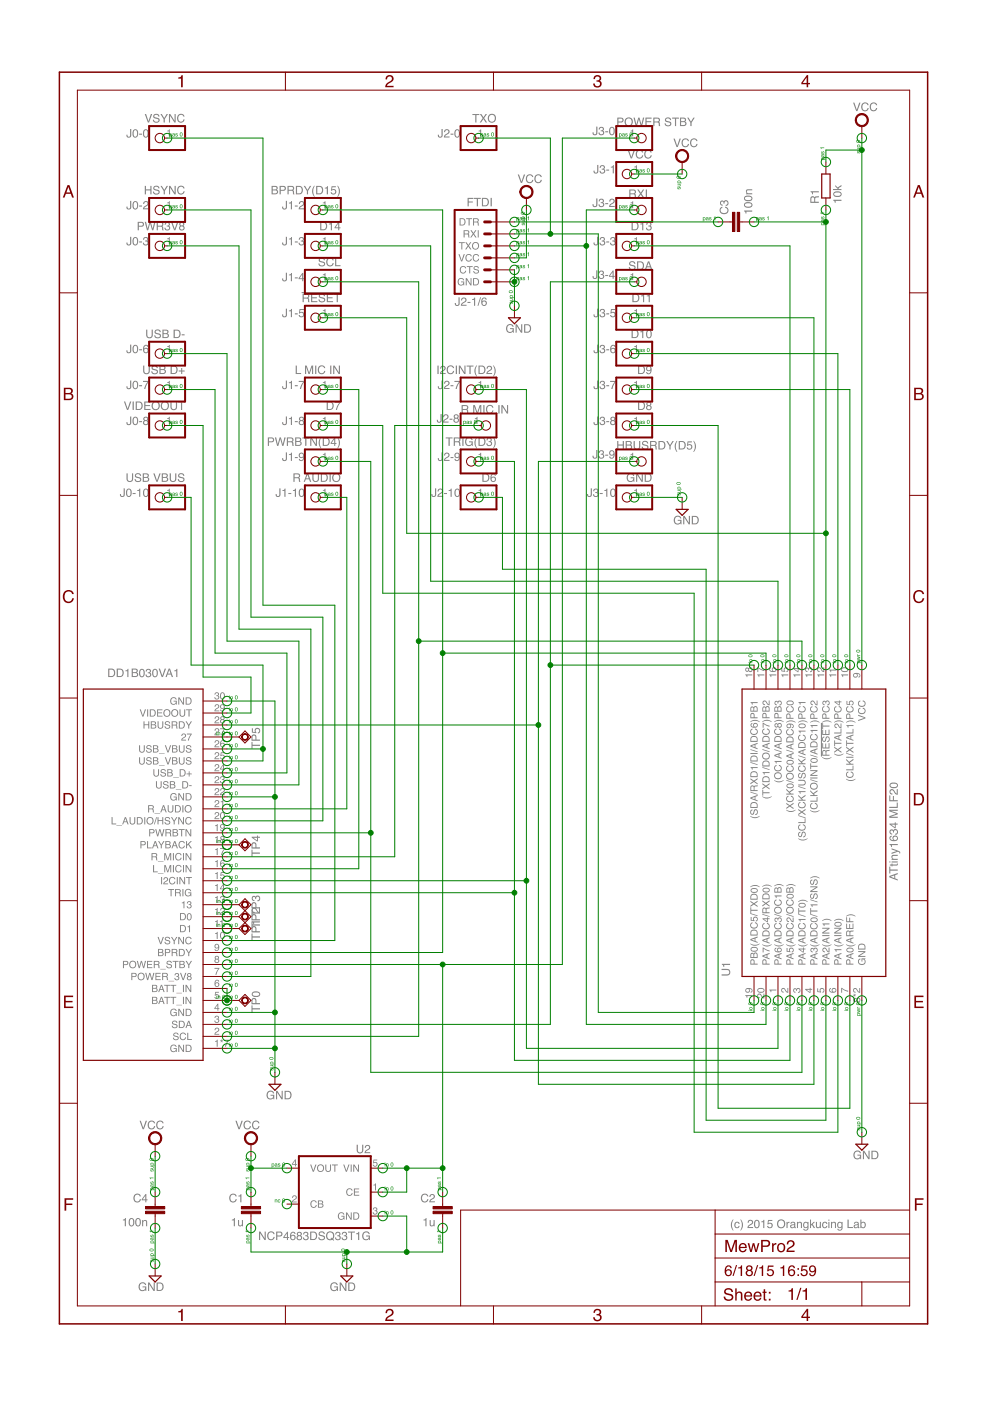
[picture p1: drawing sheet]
<svg xmlns="http://www.w3.org/2000/svg" width="210mm" height="297mm" viewBox="0 0 210 297" stroke-linecap="round" stroke-linejoin="round" font-family="sans-serif">
<g fill="#808080">
<path d="M23.2 142v1.3h.4a.7 .7 0 0 0 .6-.6 .7 .7 0 0 0-.6-.7zM22.9 141.8h.8a.91 .91 0 0 1 .7 .9 .91 .91 0 0 1-.7 .9h-.8zM25 142v1.3h.4a.7 .7 0 0 0 .6-.6 .7 .7 0 0 0-.6-.7zM24.7 141.8h.8a.91 .91 0 0 1 .7 .9 .91 .91 0 0 1-.7 .9h-.8zM26.6 142.1l.6-.3v1.8h-.2v-1.3h-.4zM28.2 142v.5h.4a.29 .29 0 0 0 .4-.3 .29 .29 0 0 0-.4-.2zM28.2 142.7v.6l.8-.1-.1-.4zM27.9 141.8h.8a.44 .44 0 0 1 .5 .2 .44 .44 0 0 1-.2 .6 .51 .51 0 0 1 .3 .6 .51 .51 0 0 1-.6 .4h-.8zM29.7 142a.63 .63 0 0 1 .8-.1 .63 .63 0 0 1 .2 .8 .65 .65 0 0 1-.6 .9 .65 .65 0 0 1-.6-.9zM29.9 142a.96 .96 0 0 0 .2 1.4 .85 .85 0 0 0 0-1.4zM31.1 141.9a.5 .5 0 0 1 .7 0 .5 .5 0 0 1 0 .7 .58 .58 0 0 1-.2 1 .58 .58 0 0 1-.7-.6h.2a.35 .35 0 0 0 .5 .4 .35 .35 0 0 0 0-.6l-.3-.1 .1-.1a.29 .29 0 0 0 .3-.3 .29 .29 0 0 0-.2-.3l-.3 .1-.1 .3h-.2zM32.5 142a.63 .63 0 0 1 .7-.1 .63 .63 0 0 1 .3 .8 .65 .65 0 0 1-.6 .9 .65 .65 0 0 1-.6-.9zM32.7 142a.96 .96 0 0 0 .2 1.4 .85 .85 0 0 0 0-1.4zM33.6 141.8h.3l.5 1.5 .5-1.5h.3l-.7 1.8h-.2zM35.9 142l-.3 .8h.6zM35.8 141.8h.2l.7 1.8h-.3l-.2-.6h-.7l-.2 .6h-.2zM37 142.1l.6-.3v1.8h-.2v-1.3h-.4z"/>
<path d="M188.8 185.9l.8 .3v-.6zM188.5 185.7l1.8-.6v.3l-.5 .1v.7l.5 .2v.3l-1.8-.7zM188.5 183.7h.3v.7h1.5v.2h-1.5v.6h-.3zM188.7 183.3h.3v-.2h.2v.2h.9l.1-.2 .2 .1-.2 .3h-1v.2h-.2v-.2h-.3zM189 182.6h1.3v.3h-1.3zM188.5 182.6h.3v.3h-.3zM189.1 181.4l1.2-.2v.3h-.8a.32 .32 0 0 0-.3 .4 .32 .32 0 0 0 .5 .2h.6v.2h-1.3v-.2h.2l-.2-.3zM189 179.9l.8 .2a1.01 1.01 0 0 1 1.1 .8h-.2v-.2l-.3-.1-1.4 .5v-.3l1.1-.3-1.1-.4zM188.6 178.9h1.7v.3h-1.2v.4h-.2zM188.7 177.3l.4-.1v.2a.36 .36 0 0 0-.3 .5 .36 .36 0 0 0 .4 .2h.2a.58 .58 0 0 1 .2-.9 .58 .58 0 0 1 .9 .4 .58 .58 0 0 1-.7 .7 .84 .84 0 0 1-1.1-.9zM189.4 177.7a.4 .4 0 0 0 .8 0 .4 .4 0 0 0-.8 0zM188.7 176l.4-.2 .3 .3a.58 .58 0 0 1 1 .1 .58 .58 0 0 1-.6 .8v-.2a.35 .35 0 0 0 .4-.5 .35 .35 0 0 0-.6-.1l-.1 .3h-.2a.29 .29 0 0 0-.2-.4 .29 .29 0 0 0-.3 .3l.1 .3h.3v.2a.58 .58 0 0 1-.6-.3 .58 .58 0 0 1 .1-.6zM188.9 174.8l.8 .6v-.6zM188.6 174.6h1.1v-.2h.2v.2h.4v.2h-.4v.8h-.2l-1.1-.8zM188.5 171.7h1.8v.2h-1.5l1.5 .5v.3l-1.5 .5h1.5v.2h-1.8v-.4l1.6-.5-1.6-.5zM188.5 171.1h1.6v-.9h.2v1.1h-1.8zM188.5 168.7h.3v1h.5v-.9h.2v.9h.8v.2h-1.8zM188.8 167.4a.8 .8 0 0 1 1.1 .7l.2 .2v-1h.2v1.2a1.47 1.47 0 0 1-1.1-.9 .35 .35 0 0 0-.4 .3 .35 .35 0 0 0 .4 .3v.3a.6 .6 0 0 1-.6-.4 .6 .6 0 0 1 .2-.7zM188.7 166.2a1.06 1.06 0 0 1 1.7 .3 .97 .97 0 0 1-.9 .6 .97 .97 0 0 1-.9-.6zM188.8 166.3a.68 .68 0 0 0 1.1 .5l.3-.2a.66 .66 0 0 0-1.1-.4z"/>
<path d="M155.4 258.5h.1a2.18 2.18 0 0 0 0 2.4l-.3-.4-.2-.7 .1-.7zM155.9 259.2l.4-.2a.47 .47 0 0 1 .5 .5l-.2-.1a.46 .46 0 0 0-.7 .2 .46 .46 0 0 0 .4 .6l.3-.3h.2a.61 .61 0 0 1-.9 .4 .61 .61 0 0 1-.1-.9zM157 258.5a1.48 1.48 0 0 1 0 2.4 2.18 2.18 0 0 0 0-2.4zM158.7 258.7a.6 .6 0 0 1 1 .3 .6 .6 0 0 1-.6 .8l-.4 .4h1v.2h-1.2a1.47 1.47 0 0 1 .9-1.1 .35 .35 0 0 0-.3-.5 .35 .35 0 0 0-.4 .4h-.2zM160.1 258.8a.63 .63 0 0 1 .7 0 .63 .63 0 0 1 .3 .7 .65 .65 0 0 1-.6 .9 .65 .65 0 0 1-.6-.9zM160.3 258.9a.96 .96 0 0 0 .2 1.3 .85 .85 0 0 0 0-1.4zM161.4 259l.7-.4v1.8h-.3v-1.3h-.4zM162.8 258.7h.9v.2h-.7l-.1 .5a.61 .61 0 0 1 .9 .2 .61 .61 0 0 1-.4 .9 .61 .61 0 0 1-.8-.6h.3a.38 .38 0 0 0 .5 .2 .38 .38 0 0 0 .1-.6 .38 .38 0 0 0-.6 .1h-.2zM164.7 259.5a.95 .95 0 0 1 1.9 0 .95 .95 0 0 1-1.9 0zM165.2 258.9a.68 .68 0 0 0-.1 1.1 .68 .68 0 0 0 1.1-.2 .67 .67 0 0 0-.1-.9 .67 .67 0 0 0-.9 0zM166.8 259.1h.2v.2l.4-.3v.3l-.4 .2v.9h-.2zM167.8 259.9l-.1 .1a.33 .33 0 0 0 .5 .2 .33 .33 0 0 0 .1-.5zM167.7 259.1h.6l.3 .1v1l.2 .2h-.3l-.1-.2a.44 .44 0 0 1-.7 .1 .44 .44 0 0 1 .2-.7l.5-.1a.3 .3 0 0 0-.3-.3 .3 .3 0 0 0-.3 .3h-.2zM169 259.1h.2v.1a.46 .46 0 0 1 .5-.1 .46 .46 0 0 1 .3 .4v.9h-.2v-.9a.32 .32 0 0 0-.4-.2 .32 .32 0 0 0-.2 .4v.7h-.2zM170.4 259.2l.4-.2 .4 .2v-.1h.2v1.2a.57 .57 0 0 1-.4 .6 .57 .57 0 0 1-.7-.4l.5 .2a.41 .41 0 0 0 .4-.5 .62 .62 0 0 1-.9-.1 .62 .62 0 0 1 .1-.9zM170.7 259.3a.46 .46 0 0 0-.2 .6 .46 .46 0 0 0 .6 .2 .47 .47 0 0 0 .1-.6 .47 .47 0 0 0-.5-.2zM171.7 258.6h.3v1l.5-.5h.3l-.5 .5 .5 .8h-.3l-.4-.7-.1 .2v.5h-.3zM173 259.1h.2v.9l.3 .2 .3-.2v-.9h.2v1.3h-.2v-.2a.45 .45 0 0 1-.5 .2 .45 .45 0 0 1-.3-.4zM174.5 259.2l.4-.2a.47 .47 0 0 1 .5 .5l-.2-.1a.46 .46 0 0 0-.7 .2 .46 .46 0 0 0 .4 .6l.3-.3h.2a.61 .61 0 0 1-.9 .4 .61 .61 0 0 1-.1-.9zM175.6 259.1h.3v1.3h-.3zM175.6 258.6h.3v.2h-.3zM176.2 259.1h.2v.1a.46 .46 0 0 1 .5-.1 .46 .46 0 0 1 .4 .4v.9h-.3v-.9a.32 .32 0 0 0-.4-.2 .32 .32 0 0 0-.2 .4v.7h-.2zM177.7 259.2l.3-.2 .4 .2v-.1h.2v1.2a.57 .57 0 0 1-.4 .6 .57 .57 0 0 1-.7-.4l.6 .2a.41 .41 0 0 0 .3-.5 .62 .62 0 0 1-.9-.1 .62 .62 0 0 1 .2-.9zM177.9 259.3a.46 .46 0 0 0-.2 .6 .46 .46 0 0 0 .6 .2 .47 .47 0 0 0 .1-.6 .47 .47 0 0 0-.5-.2zM179.7 258.6h.2v1.6h.9v.2h-1.1zM181.2 259.9v.1a.33 .33 0 0 0 .5 .2 .33 .33 0 0 0 .1-.5zM181.2 259.1h.6l.2 .1 .1 1 .1 .2h-.2l-.1-.2a.44 .44 0 0 1-.8 .1 .44 .44 0 0 1 .3-.7l.5-.1a.3 .3 0 0 0-.3-.3 .3 .3 0 0 0-.3 .3h-.2zM182.4 258.6h.2v.6a.6 .6 0 0 1 1 .5 .6 .6 0 0 1-1 .5v.2h-.2zM182.7 259.3a.45 .45 0 0 0-.1 .7 .45 .45 0 0 0 .7 .1 .45 .45 0 0 0 .1-.6 .45 .45 0 0 0-.7-.2z"/>
<path d="M56.8 231.5a.8 .8 0 0 1 1.3 .3h-.2a.65 .65 0 0 0-1-.2 .65 .65 0 0 0-.1 1 .57 .57 0 0 0 .7 .3 .57 .57 0 0 0 .4-.6h-.5v-.2h.7v1h-.1l-.1-.3a.88 .88 0 0 1-1.2 .1 .88 .88 0 0 1-.1-1.2zM58.5 231.3h.3l.9 1.4v-1.4h.2v1.8h-.2l-.9-1.5v1.5h-.3zM60.6 231.5v1.4h.4a.7 .7 0 0 0 .6-.7 .7 .7 0 0 0-.6-.7zM60.3 231.3h.8a.91 .91 0 0 1 .7 .9 .91 .91 0 0 1-.7 .9h-.8z"/>
<path d="M181.2 244.2a.8 .8 0 0 1 1.3 .3h-.2a.65 .65 0 0 0-.9-.2 .65 .65 0 0 0-.1 1 .57 .57 0 0 0 .6 .3 .57 .57 0 0 0 .4-.6h-.5v-.2h.8v1h-.2v-.3a.88 .88 0 0 1-1.3 .1 .88 .88 0 0 1-.1-1.2zM183 244h.2l.9 1.4v-1.4h.3v1.8h-.3l-.9-1.5v1.5h-.2zM185 244.2v1.4h.4a.7 .7 0 0 0 .6-.7 .7 .7 0 0 0-.6-.7zM184.8 244h.7a.91 .91 0 0 1 .7 .9 .91 .91 0 0 1-.7 .9h-.7z"/>
<path d="M70.3 272.1a.8 .8 0 0 1 1.3 .4h-.2a.65 .65 0 0 0-1-.3 .65 .65 0 0 0-.1 1 .57 .57 0 0 0 .7 .3 .57 .57 0 0 0 .4-.6h-.5v-.2h.7v1h-.1l-.1-.2a.88 .88 0 0 1-1.2 0 .88 .88 0 0 1-.1-1.2zM72 271.9h.3l.9 1.5v-1.5h.2v1.8h-.2l-.9-1.4v1.4h-.3zM74.1 272.1v1.4h.4a.7 .7 0 0 0 .6-.7 .7 .7 0 0 0-.6-.7zM73.8 271.9h.8a.91 .91 0 0 1 .7 .9 .91 .91 0 0 1-.7 .9h-.8z"/>
<path d="M49.9 237.6h.3l.5 1.6 .5-1.6h.3l-.7 1.8h-.2zM51.8 237.9a.78 .78 0 0 1 .8-.3 .78 .78 0 0 1 .6 .6h-.2a.61 .61 0 0 0-.9-.3 .61 .61 0 0 0-.2 .8 .55 .55 0 0 0 .5 .6 .55 .55 0 0 0 .6-.5h.2a.83 .83 0 0 1-1.1 .6 .83 .83 0 0 1-.5-1.1zM53.6 237.9a.78 .78 0 0 1 .8-.3 .78 .78 0 0 1 .6 .6h-.2a.61 .61 0 0 0-.9-.3 .61 .61 0 0 0-.2 .8 .55 .55 0 0 0 .5 .6 .55 .55 0 0 0 .6-.5h.2a.83 .83 0 0 1-1.1 .6 .83 .83 0 0 1-.4-1.1z"/>
<path d="M49.2 258.6l.6-.3v1.7h-.2v-1.2h-.4zM50.5 258.7h.2v.9l.2 .2 .4-.2v-.9h.2v1.3h-.2v-.2a.45 .45 0 0 1-.5 .2 .45 .45 0 0 1-.3-.4z"/>
<path d="M89.8 258.6l.6-.3v1.7h-.2v-1.2h-.4zM91.1 258.7h.2v.9l.3 .2 .3-.2v-.9h.2v1.3h-.2v-.2a.45 .45 0 0 1-.5 .2 .45 .45 0 0 1-.3-.4z"/>
<path d="M180.9 21.8h.2l.6 1.5 .5-1.5h.2l-.6 1.8h-.3zM182.8 22a.78 .78 0 0 1 .8-.3 .78 .78 0 0 1 .6 .6h-.3a.61 .61 0 0 0-.8-.3 .61 .61 0 0 0-.2 .9 .55 .55 0 0 0 .5 .5 .55 .55 0 0 0 .5-.5h.3a.83 .83 0 0 1-1.1 .7 .83 .83 0 0 1-.5-1.2zM184.6 22a.78 .78 0 0 1 .8-.3 .78 .78 0 0 1 .6 .6h-.3a.61 .61 0 0 0-.8-.3 .61 .61 0 0 0-.2 .9 .55 .55 0 0 0 .5 .5 .55 .55 0 0 0 .5-.5h.3a.83 .83 0 0 1-1.1 .7 .83 .83 0 0 1-.5-1.2z"/>
<path d="M176.7 42.4h1.7v.2h-1.2v.4h-.2zM176.8 40.8a1.06 1.06 0 0 1 1.7 .4 .97 .97 0 0 1-.9 .6 .97 .97 0 0 1-.9-.6zM176.9 41a.68 .68 0 0 0 1.1 .5l.2-.2a.66 .66 0 0 0-1-.5zM177.1 39.2l.5 .5 .8-.5v.3l-.7 .4 .2 .2h.5v.2h-1.8v-.2h1.1l-.6-.6z"/>
<path d="M26 258.6l.7-.3v1.7h-.2v-1.2h-.5zM27.5 258.4a.63 .63 0 0 1 .8 0 .63 .63 0 0 1 .2 .7 .65 .65 0 0 1-.6 .9 .65 .65 0 0 1-.6-.8zM27.7 258.5a.96 .96 0 0 0 .2 1.3 .85 .85 0 0 0 0-1.4zM28.9 258.4a.63 .63 0 0 1 .7 0 .63 .63 0 0 1 .3 .7 .65 .65 0 0 1-.6 .9 .65 .65 0 0 1-.6-.8zM29.1 258.5a.96 .96 0 0 0 .2 1.3 .85 .85 0 0 0 0-1.4zM30.1 258.7h.2v.2a.46 .46 0 0 1 .6-.2 .46 .46 0 0 1 .3 .5v.8h-.2v-.8a.32 .32 0 0 0-.4-.3 .32 .32 0 0 0-.2 .4v.7h-.3z"/>
<path d="M29.6 237.6h.3l.5 1.6 .5-1.6h.3l-.7 1.8h-.3zM31.5 237.9a.78 .78 0 0 1 .8-.3 .78 .78 0 0 1 .6 .6h-.3a.61 .61 0 0 0-.8-.3 .61 .61 0 0 0-.2 .8 .55 .55 0 0 0 .5 .6 .55 .55 0 0 0 .6-.5h.2a.83 .83 0 0 1-1.1 .6 .83 .83 0 0 1-.5-1.1zM33.3 237.9a.78 .78 0 0 1 .8-.3 .78 .78 0 0 1 .6 .6h-.3a.61 .61 0 0 0-.8-.3 .61 .61 0 0 0-.2 .8 .55 .55 0 0 0 .5 .6 .55 .55 0 0 0 .6-.5h.2a.83 .83 0 0 1-1.1 .6 .83 .83 0 0 1-.5-1.1z"/>
<path d="M29.6 272.1a.8 .8 0 0 1 1.4 .4h-.3a.65 .65 0 0 0-.9-.3 .65 .65 0 0 0-.1 1 .57 .57 0 0 0 .6 .3 .57 .57 0 0 0 .5-.6h-.6v-.2h.8v1h-.1l-.1-.2a.88 .88 0 0 1-1.2 0 .88 .88 0 0 1-.1-1.2zM31.4 271.9h.3l.9 1.5v-1.5h.2v1.8h-.3l-.9-1.4v1.4h-.2zM33.5 272.1v1.4h.4a.7 .7 0 0 0 .5-.7 .7 .7 0 0 0-.5-.7zM33.2 271.9h.7a.91 .91 0 0 1 .8 .9 .91 .91 0 0 1-.8 .9h-.7z"/>
<path d="M54.9 261.1h.3l.9 1.5v-1.5h.2v1.8h-.2l-.9-1.4v1.4h-.3zM56.9 261.3a.78 .78 0 0 1 .7-.2 .78 .78 0 0 1 .6 .6h-.2a.61 .61 0 0 0-.9-.3 .61 .61 0 0 0-.2 .8 .55 .55 0 0 0 .5 .5 .55 .55 0 0 0 .6-.4h.2a.83 .83 0 0 1-1 .6 .83 .83 0 0 1-.5-1.2zM58.6 261.1h.8a.52 .52 0 0 1 .5 .5 .52 .52 0 0 1-.5 .6h-.6v.7h-.2zM58.8 261.3v.6h.5a.31 .31 0 0 0 .3-.3 .31 .31 0 0 0-.3-.3zM60.8 261.5l-.5 .8h.5zM60.9 261.2h.2v1.1h.2v.2h-.2v.4h-.3v-.4h-.7v-.2zM61.7 261.3l.6-.1 .3 .3v.1h-.2a.36 .36 0 0 0-.4-.2 .36 .36 0 0 0-.3 .4v.2a.58 .58 0 0 1 .9 .2 .58 .58 0 0 1-.4 .8 .58 .58 0 0 1-.7-.6zM61.7 262.4a.4 .4 0 0 0 .8 0 .4 .4 0 0 0-.8 0zM63.2 261.6a.3 .3 0 0 0 .5 0 .3 .3 0 0 0-.5 0zM63.1 262.4a.36 .36 0 0 0 .7 0 .36 .36 0 0 0-.7 0zM63.1 261.3a.5 .5 0 0 1 .7-.1 .5 .5 0 0 1 0 .8 .54 .54 0 0 1 .1 .8 .54 .54 0 0 1-.8 0 .54 .54 0 0 1 .1-.8l-.3-.4zM64.5 261.3a.5 .5 0 0 1 .7-.1 .5 .5 0 0 1 0 .8 .58 .58 0 0 1-.2 1 .58 .58 0 0 1-.8-.6h.3a.35 .35 0 0 0 .5 .3 .35 .35 0 0 0 0-.6h-.3v-.2a.29 .29 0 0 0 .4-.2 .29 .29 0 0 0-.3-.3l-.3 .1v.2h-.2zM66 261.3v1.4h.4a.7 .7 0 0 0 .6-.7 .7 .7 0 0 0-.6-.7zM65.8 261.1h.7a.91 .91 0 0 1 .7 .9 .91 .91 0 0 1-.7 .9h-.7zM67.7 261.2a.7 .7 0 0 1 1.2 .4h-.3a.42 .42 0 0 0-.4-.3 .42 .42 0 0 0-.4 .4 1.45 1.45 0 0 1 1.1 .7 .73 .73 0 0 1-.7 .6 .73 .73 0 0 1-.7-.7h.2a.47 .47 0 0 0 .5 .5 .47 .47 0 0 0 .5-.5l-.1-.1a.89 .89 0 0 1-1-.7zM69.5 261.2a.94 .94 0 0 1 1.2 .3 .94 .94 0 0 1-.1 1.2l.3 .2-.2 .2-.2-.3a.95 .95 0 0 1-1.3-.3 .95 .95 0 0 1 .3-1.3zM69.5 261.5a.72 .72 0 0 0-.1 .9 .72 .72 0 0 0 .9 .3l-.2-.2 .1-.1 .2 .2a.71 .71 0 0 0 .1-1 .71 .71 0 0 0-1-.1zM71.3 261.3a.5 .5 0 0 1 .7-.1 .5 .5 0 0 1 0 .8 .58 .58 0 0 1-.2 1 .58 .58 0 0 1-.8-.6h.3a.35 .35 0 0 0 .5 .3 .35 .35 0 0 0 0-.6h-.3v-.2a.29 .29 0 0 0 .4-.2 .29 .29 0 0 0-.2-.3l-.4 .1v.2h-.2zM72.7 261.3a.5 .5 0 0 1 .7-.1 .5 .5 0 0 1 0 .8 .58 .58 0 0 1-.2 1 .58 .58 0 0 1-.8-.6h.3a.35 .35 0 0 0 .5 .3 .35 .35 0 0 0 0-.6h-.3v-.2a.29 .29 0 0 0 .4-.2 .29 .29 0 0 0-.3-.3l-.3 .1v.2h-.2zM73.8 261.1h1.4v.2h-.6v1.6h-.2v-1.6h-.6zM75.5 261.5l.7-.3v1.7h-.3v-1.2h-.4zM77 261.3a.8 .8 0 0 1 1.4 .4h-.2a.65 .65 0 0 0-1-.3 .65 .65 0 0 0-.1 1 .57 .57 0 0 0 .7 .3 .57 .57 0 0 0 .4-.5h-.6v-.2h.8v.9h-.1l-.1-.2a.88 .88 0 0 1-1.2 0 .88 .88 0 0 1-.1-1.2z"/>
<path d="M157.7 44.6h1.8v.3h-1.2v.4h-.2zM157.9 43.1a1.06 1.06 0 0 1 1.6 .4 .97 .97 0 0 1-.9 .6 .97 .97 0 0 1-.9-.6zM158 43.3a.68 .68 0 0 0 1.1 .5l.2-.2a.66 .66 0 0 0-1-.5zM157.9 41.7a1.06 1.06 0 0 1 1.6 .4 .97 .97 0 0 1-.9 .6 .97 .97 0 0 1-.9-.6zM158 41.9a.68 .68 0 0 0 1.1 .5l.2-.2a.66 .66 0 0 0-1-.5zM158.2 40.3l1.3-.2v.3h-.8a.32 .32 0 0 0-.3 .3 .32 .32 0 0 0 .4 .3h.7v.2h-1.3v-.2h.2l-.2-.3z"/>
<path d="M107.5 69a.8 .8 0 0 1 1.4 .3h-.2a.65 .65 0 0 0-1-.2 .65 .65 0 0 0-.1 .9 .57 .57 0 0 0 .7 .4 .57 .57 0 0 0 .4-.6h-.6v-.2h.8v.9h-.1l-.1-.2a.88 .88 0 0 1-1.2 .1 .88 .88 0 0 1-.1-1.2zM109.3 68.7h.3l.9 1.5v-1.5h.2v1.8h-.2l-1-1.4v1.4h-.2zM111.4 69v1.3h.4a.7 .7 0 0 0 .6-.7 .7 .7 0 0 0-.6-.6zM111.1 68.7h.7a.91 .91 0 0 1 .8 .9 .91 .91 0 0 1-.8 .9h-.7z"/>
<path d="M99.1 42h1.3v.2h-1v.5h.9v.2h-.9v.8h-.3zM100.5 42h1.4v.2h-.6v1.5h-.2v-1.5h-.6zM102.4 42.2v1.3h.5a.7 .7 0 0 0 .5-.6 .7 .7 0 0 0-.5-.7zM102.2 42h.7a.91 .91 0 0 1 .8 .9 .91 .91 0 0 1-.8 .8h-.7zM104 42h.3v1.7h-.3z"/>
<path d="M133.1 100.6a.8 .8 0 0 1 1.4 .3h-.3a.65 .65 0 0 0-.9-.2 .65 .65 0 0 0-.1 .9 .57 .57 0 0 0 .6 .4 .57 .57 0 0 0 .5-.6h-.6v-.2h.8v1h-.2v-.3a.88 .88 0 0 1-1.2 .1 .88 .88 0 0 1-.1-1.2zM134.9 100.4h.3l.9 1.4v-1.4h.2v1.8h-.3l-.9-1.5v1.5h-.2zM136.9 100.6v1.3h.5a.7 .7 0 0 0 .5-.6 .7 .7 0 0 0-.5-.7zM136.7 100.4h.7a.91 .91 0 0 1 .8 .9 .91 .91 0 0 1-.8 .9h-.7z"/>
<path d="M26.3 85.1h.2l.6 1.6 .5-1.6h.2l-.6 1.8h-.3zM28.1 85.1h.3v1.8h-.3zM29 85.3v1.4h.4a.7 .7 0 0 0 .6-.7 .7 .7 0 0 0-.6-.7zM28.8 85.1h.7a.91 .91 0 0 1 .8 .9 .91 .91 0 0 1-.8 .9h-.7zM30.6 85.1h1.3v.2h-1.1v.6h1v.2h-1v.6h1.1v.2h-1.3zM32.1 86a.95 .95 0 0 1 1.9 0 .95 .95 0 0 1-1.9 0zM32.6 85.5a.68 .68 0 0 0-.1 1 .68 .68 0 0 0 1.1-.1 .67 .67 0 0 0-.1-.9 .67 .67 0 0 0-.9 0zM34.1 86a.93 .93 0 0 1 1.8 0 .93 .93 0 0 1-1.8 0zM34.5 85.5a.68 .68 0 0 0 0 1 .68 .68 0 0 0 1-.1 .67 .67 0 0 0-.1-.9 .67 .67 0 0 0-.9 0zM36.1 85.1h.3v1.1a.46 .46 0 0 0 .4 .6 .46 .46 0 0 0 .5-.6v-1.1h.2v1a.72 .72 0 0 1-.7 .9 .72 .72 0 0 1-.7-.9zM37.8 85.1h1.4v.2h-.6v1.6h-.2v-1.6h-.6z"/>
<path d="M62.5 100.6v.6h.5a.31 .31 0 0 0 .4-.3 .31 .31 0 0 0-.4-.3zM62.2 100.4h.8a.49 .49 0 0 1 .6 .3 .49 .49 0 0 1-.2 .6l.2 .2 .1 .7h-.3l-.1-.7-.3-.1h-.5v.8h-.3zM65.2 100.6l-.3 .8h.6zM65.1 100.4h.2l.7 1.8h-.3l-.2-.6h-.7l-.2 .6h-.2zM66.2 100.4h.3v1.1a.46 .46 0 0 0 .4 .5 .46 .46 0 0 0 .5-.5v-1.1h.2v1a.72 .72 0 0 1-.7 .8 .72 .72 0 0 1-.7-.8zM68.3 100.6v1.3h.4a.7 .7 0 0 0 .6-.6 .7 .7 0 0 0-.6-.7zM68 100.4h.8a.91 .91 0 0 1 .7 .9 .91 .91 0 0 1-.8 .9h-.7zM69.9 100.4h.2v1.8h-.2zM70.4 101.3a.95 .95 0 0 1 1.9 0 .95 .95 0 0 1-1.9 0zM70.8 100.7a.68 .68 0 0 0 0 1.1 .68 .68 0 0 0 1.1-.2 .67 .67 0 0 0-.2-.9 .67 .67 0 0 0-.9 0z"/>
<path d="M98.1 86.1v.6h.6a.31 .31 0 0 0 .3-.3 .31 .31 0 0 0-.3-.3zM97.9 85.9h.8a.49 .49 0 0 1 .6 .3 .49 .49 0 0 1-.3 .6l.2 .2 .2 .7h-.3l-.1-.7-.3-.1h-.6v.8h-.2zM100.3 85.9h.4l.5 1.5 .5-1.5h.4v1.8h-.3v-1.5l-.5 1.5h-.2l-.5-1.5v1.5h-.3zM102.5 85.9h.2v1.8h-.2zM103.2 86.1a.78 .78 0 0 1 .8-.3 .78 .78 0 0 1 .6 .6h-.2a.61 .61 0 0 0-.9-.3 .61 .61 0 0 0-.2 .9 .55 .55 0 0 0 .5 .5 .55 .55 0 0 0 .6-.5h.2a.83 .83 0 0 1-1.1 .7 .83 .83 0 0 1-.4-1.2zM105.7 85.9h.2v1.8h-.2zM106.3 85.9h.3l.9 1.4v-1.4h.2v1.8h-.2l-1-1.5v1.5h-.2z"/>
<path d="M30.7 24.2h.3l.5 1.5 .5-1.5h.3l-.7 1.8h-.3zM32.6 24.3a.7 .7 0 0 1 1.2 .4h-.2a.42 .42 0 0 0-.5-.4 .42 .42 0 0 0-.4 .5 1.45 1.45 0 0 1 1.1 .7 .73 .73 0 0 1-.7 .5 .73 .73 0 0 1-.7-.6h.2a.47 .47 0 0 0 .5 .4 .47 .47 0 0 0 .5-.4l-.1-.1a.89 .89 0 0 1-1-.8zM34 24.2h.3l.5 .8 .5-.8h.3l-.7 1v.8h-.2v-.8zM35.8 24.2h.3l.9 1.4v-1.4h.2v1.8h-.2l-.9-1.5v1.5h-.3zM37.8 24.4a.78 .78 0 0 1 .7-.3 .78 .78 0 0 1 .6 .6h-.2a.61 .61 0 0 0-.9-.3 .61 .61 0 0 0-.2 .9 .55 .55 0 0 0 .5 .5 .55 .55 0 0 0 .6-.5h.2a.83 .83 0 0 1-1 .7 .83 .83 0 0 1-.5-1.2z"/>
<path d="M29.2 47h.8a.52 .52 0 0 1 .5 .6 .52 .52 0 0 1-.5 .5h-.6v.7h-.2zM29.4 47.2v.7h.5a.31 .31 0 0 0 .4-.3 .31 .31 0 0 0-.4-.4zM30.7 47h.3l.3 1.5 .4-1.5h.3l.4 1.5 .3-1.5h.3l-.5 1.8h-.3l-.4-1.5-.4 1.5h-.2zM33.5 47.2v.7h.5a.31 .31 0 0 0 .4-.3 .31 .31 0 0 0-.3-.4zM33.2 47h.9a.49 .49 0 0 1 .5 .3 .49 .49 0 0 1-.2 .6l.2 .2 .1 .7h-.3l-.1-.6-.3-.1h-.5v.7h-.3zM35.1 47.2a.5 .5 0 0 1 .7 0 .5 .5 0 0 1 0 .7 .58 .58 0 0 1-.1 1 .58 .58 0 0 1-.8-.6h.2a.35 .35 0 0 0 .5 .4 .35 .35 0 0 0 0-.7h-.3l.1-.2a.29 .29 0 0 0 .4-.2 .29 .29 0 0 0-.3-.3l-.3 .1-.1 .3h-.2zM36.3 47h.2l.5 1.6 .6-1.6h.2l-.6 1.8h-.3zM38.2 47.6a.3 .3 0 0 0 .6 0 .3 .3 0 0 0-.6 0zM38.2 48.4a.36 .36 0 0 0 .7 0 .36 .36 0 0 0-.7 0zM38.1 47.2a.5 .5 0 0 1 .8-.1 .5 .5 0 0 1 0 .8 .54 .54 0 0 1 .1 .8 .54 .54 0 0 1-.8 0 .54 .54 0 0 1 0-.8l-.2-.4z"/>
<path d="M26.8 100.4h.3v1.1a.46 .46 0 0 0 .4 .5 .46 .46 0 0 0 .5-.5v-1.1h.2v1a.72 .72 0 0 1-.7 .8 .72 .72 0 0 1-.7-.8zM28.8 100.5a.7 .7 0 0 1 1.1 .4h-.2a.42 .42 0 0 0-.5-.4 .42 .42 0 0 0-.3 .4 1.45 1.45 0 0 1 1.1 .8 .73 .73 0 0 1-.8 .5 .73 .73 0 0 1-.7-.6h.3a.47 .47 0 0 0 .4 .4 .47 .47 0 0 0 .5-.4l-.1-.1a.89 .89 0 0 1-1-.8zM30.5 100.6v.5h.4a.29 .29 0 0 0 .4-.3 .29 .29 0 0 0-.4-.2zM30.5 101.3v.6l.8-.1-.1-.4zM30.3 100.4h.7a.44 .44 0 0 1 .5 .3 .44 .44 0 0 1-.2 .5 .51 .51 0 0 1 .3 .6 .51 .51 0 0 1-.6 .4h-.7zM32.5 100.4h.3l.5 1.5 .5-1.5h.3l-.7 1.8h-.2zM34.5 100.6v.5h.5a.29 .29 0 0 0 .3-.3 .29 .29 0 0 0-.3-.2zM34.5 101.3v.6l.9-.1-.1-.4zM34.3 100.4h.8a.44 .44 0 0 1 .5 .3 .44 .44 0 0 1-.3 .5 .51 .51 0 0 1 .4 .6 .51 .51 0 0 1-.7 .4h-.7zM36 100.4h.2v1.1a.46 .46 0 0 0 .5 .5 .46 .46 0 0 0 .4-.5v-1.1h.3v1a.72 .72 0 0 1-.7 .8 .72 .72 0 0 1-.7-.8zM37.9 100.5a.7 .7 0 0 1 1.2 .4h-.3a.42 .42 0 0 0-.4-.4 .42 .42 0 0 0-.4 .4 1.45 1.45 0 0 1 1.1 .8 .73 .73 0 0 1-.7 .5 .73 .73 0 0 1-.7-.6h.2a.47 .47 0 0 0 .5 .4 .47 .47 0 0 0 .5-.4l-.1-.1a.89 .89 0 0 1-1-.8z"/>
<path d="M30.4 77.5h.2v1.1a.46 .46 0 0 0 .5 .5 .46 .46 0 0 0 .4-.5v-1.1h.3v1a.72 .72 0 0 1-.7 .8 .72 .72 0 0 1-.7-.8zM32.3 77.6a.7 .7 0 0 1 1.1 .4h-.2a.42 .42 0 0 0-.4-.3 .42 .42 0 0 0-.4 .4 1.45 1.45 0 0 1 1.1 .7 .73 .73 0 0 1-.7 .6 .73 .73 0 0 1-.7-.7h.2a.47 .47 0 0 0 .5 .4 .47 .47 0 0 0 .4-.4v-.1a.89 .89 0 0 1-1.1-.7zM34 77.7v.6h.5a.29 .29 0 0 0 .4-.3 .29 .29 0 0 0-.4-.3zM34 78.5v.6l.9-.1-.1-.5zM33.8 77.5h.8a.44 .44 0 0 1 .5 .3 .44 .44 0 0 1-.2 .5 .51 .51 0 0 1 .3 .7 .51 .51 0 0 1-.6 .3h-.8zM36.4 77.7v1.4h.5a.7 .7 0 0 0 .5-.7 .7 .7 0 0 0-.5-.7zM36.2 77.5h.7a.91 .91 0 0 1 .8 .9 .91 .91 0 0 1-.8 .9h-.7zM38.4 78h.2v.6h.6v.2h-.6v.5h-.2v-.5h-.5v-.2h.5z"/>
<path d="M31 69.9h.2v1.1a.46 .46 0 0 0 .5 .5 .46 .46 0 0 0 .5-.5v-1.1h.2v1a.72 .72 0 0 1-.7 .8 .72 .72 0 0 1-.7-.8zM32.9 70a.7 .7 0 0 1 1.2 .4h-.2a.42 .42 0 0 0-.5-.3 .42 .42 0 0 0-.4 .4 1.45 1.45 0 0 1 1.1 .7 .73 .73 0 0 1-.7 .5 .73 .73 0 0 1-.7-.6h.2a.47 .47 0 0 0 .5 .4 .47 .47 0 0 0 .5-.4l-.1-.1a.89 .89 0 0 1-1-.8zM34.7 70.1v.5h.4a.29 .29 0 0 0 .4-.2 .29 .29 0 0 0-.4-.3zM34.7 70.8v.7l.8-.2-.1-.4zM34.4 69.9h.8a.44 .44 0 0 1 .5 .3 .44 .44 0 0 1-.2 .5 .51 .51 0 0 1 .3 .6 .51 .51 0 0 1-.6 .4h-.8zM37.1 70.1v1.4h.4a.7 .7 0 0 0 .5-.7 .7 .7 0 0 0-.5-.7zM36.8 69.9h.7a.91 .91 0 0 1 .8 .9 .91 .91 0 0 1-.8 .9h-.7zM38.5 70.9h.6v.2h-.6z"/>
<path d="M62.7 77.5h.2v1.6h.9v.2h-1.1zM64.7 77.5h.3l.5 1.5 .6-1.5h.3v1.8h-.2v-1.5l-.5 1.5h-.3l-.5-1.5v1.5h-.2zM66.8 77.5h.3v1.8h-.3zM67.6 77.7a.78 .78 0 0 1 .8-.2 .78 .78 0 0 1 .5 .5h-.2a.61 .61 0 0 0-.8-.2 .61 .61 0 0 0-.3 .8 .55 .55 0 0 0 .6 .5 .55 .55 0 0 0 .5-.5h.3a.83 .83 0 0 1-1.1 .7 .83 .83 0 0 1-.5-1.2zM70 77.5h.3v1.8h-.3zM70.6 77.5h.3l.9 1.5v-1.5h.3v1.8h-.3l-.9-1.4v1.4h-.3z"/>
<path d="M130.9 24.9h.8a.52 .52 0 0 1 .5 .6 .52 .52 0 0 1-.5 .5h-.6v.7h-.2zM131.1 25.1v.7h.5a.31 .31 0 0 0 .4-.3 .31 .31 0 0 0-.4-.4zM132.4 25.9a.95 .95 0 0 1 1.9 0 .95 .95 0 0 1-1.9 0zM132.9 25.3a.68 .68 0 0 0-.1 1.1 .68 .68 0 0 0 1.1-.2 .67 .67 0 0 0-.2-.9 .67 .67 0 0 0-.8 0zM134.3 24.9h.3l.3 1.5 .4-1.5h.3l.4 1.5 .3-1.5h.3l-.5 1.8h-.2l-.4-1.5-.5 1.5h-.2zM136.8 24.9h1.4v.3h-1.1v.5h1v.2h-1v.6h1.1v.2h-1.4zM138.8 25.1v.7h.5a.31 .31 0 0 0 .4-.3 .31 .31 0 0 0-.3-.4zM138.5 24.9h.8a.49 .49 0 0 1 .6 .3 .49 .49 0 0 1-.2 .7l.2 .2 .1 .6h-.3l-.1-.6-.3-.1h-.5v.7h-.3zM141.1 25a.7 .7 0 0 1 1.2 .5h-.2a.42 .42 0 0 0-.5-.4 .42 .42 0 0 0-.4 .4 1.45 1.45 0 0 1 1.1 .7 .73 .73 0 0 1-.7 .6 .73 .73 0 0 1-.7-.6h.2a.47 .47 0 0 0 .5 .4 .47 .47 0 0 0 .5-.5h-.1a.89 .89 0 0 1-1-.8zM142.5 24.9h1.5v.3h-.6v1.5h-.3v-1.5h-.6zM144.4 25.1v.6h.4a.29 .29 0 0 0 .4-.3 .29 .29 0 0 0-.4-.3zM144.4 25.9v.6l.8-.1-.1-.5zM144.2 24.9h.7a.44 .44 0 0 1 .5 .3 .44 .44 0 0 1-.2 .6 .51 .51 0 0 1 .3 .6 .51 .51 0 0 1-.6 .3h-.7zM145.7 24.9h.3l.5 .9 .5-.9h.3l-.7 1.1v.7h-.2v-.7z"/>
<path d="M67.7 54.8a.7 .7 0 0 1 1.2 .4h-.2a.42 .42 0 0 0-.5-.4 .42 .42 0 0 0-.4 .4 1.45 1.45 0 0 1 1.1 .7 .73 .73 0 0 1-.7 .6 .73 .73 0 0 1-.7-.6h.2a.47 .47 0 0 0 .5 .4 .47 .47 0 0 0 .5-.4l-.1-.1a.89 .89 0 0 1-1-.8zM69.4 54.9a.78 .78 0 0 1 .8-.3 .78 .78 0 0 1 .5 .6h-.2a.61 .61 0 0 0-.8-.3 .61 .61 0 0 0-.3 .9 .55 .55 0 0 0 .6 .5 .55 .55 0 0 0 .5-.5h.3a.83 .83 0 0 1-1.1 .7 .83 .83 0 0 1-.5-1.2zM71.1 54.7h.2v1.5h.9v.2h-1.1z"/>
<path d="M57.8 39.6v.6h.5a.29 .29 0 0 0 .3-.3 .29 .29 0 0 0-.3-.3zM57.8 40.4v.6l.9-.1-.2-.5zM57.6 39.4h.8a.44 .44 0 0 1 .5 .3 .44 .44 0 0 1-.3 .5 .51 .51 0 0 1 .3 .7 .51 .51 0 0 1-.6 .3h-.7zM59.3 39.4h.8a.52 .52 0 0 1 .5 .5 .52 .52 0 0 1-.5 .5h-.6v.8h-.2zM59.5 39.6v.6h.5a.31 .31 0 0 0 .4-.3 .31 .31 0 0 0-.4-.3zM61.2 39.6v.6h.6a.31 .31 0 0 0 .3-.3 .31 .31 0 0 0-.3-.3zM61 39.4h.8a.49 .49 0 0 1 .5 .3 .49 .49 0 0 1-.2 .6l.2 .2 .1 .7h-.3v-.6l-.4-.2h-.5v.8h-.2zM63 39.6v1.4h.4a.7 .7 0 0 0 .6-.7 .7 .7 0 0 0-.6-.7zM62.7 39.4h.8a.91 .91 0 0 1 .7 .9 .91 .91 0 0 1-.7 .9h-.8zM64.4 39.4h.3l.5 .9 .5-.9h.3l-.7 1.1v.7h-.2v-.7zM66.6 39.4h.1a2.18 2.18 0 0 0 0 2.3l-.3-.3-.2-.7 .1-.8zM67.3 39.6v1.4h.4a.7 .7 0 0 0 .6-.7 .7 .7 0 0 0-.6-.7zM67 39.4h.8a.91 .91 0 0 1 .7 .9 .91 .91 0 0 1-.7 .9h-.8zM68.9 39.8l.6-.3v1.7h-.2v-1.2h-.4zM70.3 39.5h.9v.2h-.7l-.1 .5a.61 .61 0 0 1 .9 .3 .61 .61 0 0 1-.4 .8 .61 .61 0 0 1-.8-.5h.2a.38 .38 0 0 0 .6 .1 .38 .38 0 0 0 .1-.6 .38 .38 0 0 0-.6 .1h-.2zM71.5 39.4a1.48 1.48 0 0 1 0 2.3 2.18 2.18 0 0 0 0-2.3z"/>
<path d="M133.6 55.5a.7 .7 0 0 1 1.1 .4h-.2a.42 .42 0 0 0-.5-.3 .42 .42 0 0 0-.4 .4 1.45 1.45 0 0 1 1.2 .7 .73 .73 0 0 1-.8 .6 .73 .73 0 0 1-.7-.7h.3a.47 .47 0 0 0 .4 .5 .47 .47 0 0 0 .5-.5l-.1-.1a.89 .89 0 0 1-1-.7zM135.3 55.6v1.4h.4a.7 .7 0 0 0 .6-.7 .7 .7 0 0 0-.6-.7zM135.1 55.4h.7a.91 .91 0 0 1 .8 .9 .91 .91 0 0 1-.8 .9h-.7zM137.5 55.7l-.3 .8h.6zM137.4 55.4h.3l.6 1.8h-.3l-.1-.5h-.7l-.2 .5h-.3z"/>
<path d="M30.7 39.4h.2v.8h1v-.8h.2v1.8h-.2v-.8h-1v.8h-.2zM32.7 39.5a.7 .7 0 0 1 1.1 .4h-.2a.42 .42 0 0 0-.5-.3 .42 .42 0 0 0-.4 .4 1.45 1.45 0 0 1 1.2 .7 .73 .73 0 0 1-.8 .6 .73 .73 0 0 1-.7-.7h.3a.47 .47 0 0 0 .4 .5 .47 .47 0 0 0 .5-.5l-.1-.1a.89 .89 0 0 1-1-.7zM34 39.4h.3l.5 .9 .5-.9h.3l-.7 1.1v.7h-.2v-.7zM35.8 39.4h.3l.9 1.5v-1.5h.3v1.8h-.3l-.9-1.4v1.4h-.3zM37.8 39.6a.78 .78 0 0 1 .7-.2 .78 .78 0 0 1 .6 .6h-.2a.61 .61 0 0 0-.9-.3 .61 .61 0 0 0-.2 .8 .55 .55 0 0 0 .6 .5 .55 .55 0 0 0 .5-.5h.2a.83 .83 0 0 1-1 .7 .83 .83 0 0 1-.5-1.2z"/>
<path d="M130.9 93.5h.2v.7h.9v-.7h.3v1.8h-.3v-.8h-.9v.8h-.2zM132.9 93.7v.6h.4a.29 .29 0 0 0 .4-.3 .29 .29 0 0 0-.4-.3zM132.9 94.5v.6l.8-.1-.1-.5zM132.7 93.5h.7a.44 .44 0 0 1 .5 .3 .44 .44 0 0 1-.2 .5 .51 .51 0 0 1 .3 .7 .51 .51 0 0 1-.6 .3h-.7zM134.3 93.5h.3v1.1a.46 .46 0 0 0 .4 .5 .46 .46 0 0 0 .5-.5v-1.1h.3v1a.72 .72 0 0 1-.8 .8 .72 .72 0 0 1-.7-.8zM136.3 93.6a.7 .7 0 0 1 1.1 .4h-.2a.42 .42 0 0 0-.4-.3 .42 .42 0 0 0-.4 .4 1.45 1.45 0 0 1 1.1 .7 .73 .73 0 0 1-.8 .6 .73 .73 0 0 1-.6-.7h.2a.47 .47 0 0 0 .5 .4 .47 .47 0 0 0 .4-.4v-.1a.89 .89 0 0 1-1.1-.7zM138.1 93.7v.6h.5a.31 .31 0 0 0 .4-.3 .31 .31 0 0 0-.3-.3zM137.8 93.5h.9a.49 .49 0 0 1 .5 .3 .49 .49 0 0 1-.2 .6l.2 .2 .1 .7h-.3l-.1-.6-.3-.2h-.5v.8h-.3zM139.9 93.7v1.4h.4a.7 .7 0 0 0 .5-.7 .7 .7 0 0 0-.5-.7zM139.6 93.5h.7a.91 .91 0 0 1 .8 .9 .91 .91 0 0 1-.8 .9h-.7zM141.3 93.5h.2l.6 .9 .5-.9h.3l-.7 1.1v.7h-.3v-.7zM143.5 93.5h.1a2.18 2.18 0 0 0 0 2.3l-.3-.3-.2-.7 .1-.8zM144.2 93.7v1.4h.4a.7 .7 0 0 0 .5-.7 .7 .7 0 0 0-.5-.7zM143.9 93.5h.7a.91 .91 0 0 1 .8 .9 .91 .91 0 0 1-.8 .9h-.7zM145.8 93.6h.9v.2h-.7l-.1 .5a.61 .61 0 0 1 .9 .3 .61 .61 0 0 1-.5 .8 .61 .61 0 0 1-.7-.5h.2a.38 .38 0 0 0 .6 .1 .38 .38 0 0 0 0-.6 .38 .38 0 0 0-.6 .1h-.1zM147 93.5a1.48 1.48 0 0 1 0 2.3 2.18 2.18 0 0 0 0-2.3z"/>
<path d="M56.8 92.7h.8a.52 .52 0 0 1 .5 .6 .52 .52 0 0 1-.5 .5h-.6v.7h-.2zM57 93v.6h.5a.31 .31 0 0 0 .4-.3 .31 .31 0 0 0-.4-.3zM58.3 92.7h.3l.3 1.5 .4-1.5h.3l.4 1.5 .3-1.5h.3l-.5 1.8h-.3l-.4-1.4-.4 1.4h-.2zM61.1 93v.6h.5a.31 .31 0 0 0 .4-.3 .31 .31 0 0 0-.3-.3zM60.8 92.7h.8a.49 .49 0 0 1 .6 .4 .49 .49 0 0 1-.2 .6l.2 .2 .1 .6h-.3l-.1-.6-.3-.1h-.5v.7h-.3zM62.8 92.9v.6h.5a.29 .29 0 0 0 .3-.3 .29 .29 0 0 0-.3-.3zM62.8 93.7v.6l.9-.1-.1-.5zM62.6 92.7h.8a.44 .44 0 0 1 .5 .3 .44 .44 0 0 1-.3 .6 .51 .51 0 0 1 .3 .6 .51 .51 0 0 1-.6 .3h-.7zM64.1 92.7h1.5v.3h-.6v1.5h-.3v-1.5h-.6zM65.8 92.7h.3l.9 1.5v-1.5h.2v1.8h-.3l-.9-1.4v1.4h-.2zM68 92.7h.1a2.18 2.18 0 0 0 0 2.3l-.3-.3-.2-.7 .1-.7zM68.7 93v1.3h.4a.7 .7 0 0 0 .6-.7 .7 .7 0 0 0-.6-.6zM68.4 92.7h.8a.91 .91 0 0 1 .7 .9 .91 .91 0 0 1-.7 .9h-.8zM70.9 93.1l-.6 .8h.6zM70.9 92.8h.2v1.1h.2v.2h-.2v.4h-.2v-.4h-.8v-.2zM71.5 92.7a1.48 1.48 0 0 1 0 2.3 2.18 2.18 0 0 0 0-2.3z"/>
<path d="M100.2 24.2h1.4v.2h-.6v1.6h-.2v-1.6h-.6zM101.7 24.2h.3l.5 .7 .5-.7h.2l-.6 .9 .7 .9h-.3l-.5-.8-.5 .8h-.3l.6-.9zM103.4 25.1a.95 .95 0 0 1 1.9 0 .95 .95 0 0 1-1.9 0zM103.8 24.5a.68 .68 0 0 0 0 1.1 .68 .68 0 0 0 1.1-.2 .67 .67 0 0 0-.2-.9 .67 .67 0 0 0-.9 0z"/>
<path d="M133.7 40.4v.6h.5a.31 .31 0 0 0 .4-.3 .31 .31 0 0 0-.3-.3zM133.4 40.2h.9a.49 .49 0 0 1 .5 .3 .49 .49 0 0 1-.2 .6l.2 .2 .1 .7h-.3l-.1-.7-.3-.1h-.5v.8h-.3zM135.1 40.2h.3l.5 .7 .4-.7h.3l-.6 .9 .6 .9h-.3l-.5-.8-.4 .8h-.3l.6-.9zM136.9 40.2h.3v1.8h-.3z"/>
<path d="M92.8 77.5h.2v1.8h-.2zM93.5 77.7a.6 .6 0 0 1 1 .2 .6 .6 0 0 1-.6 .8l-.4 .4h1v.2h-1.2a1.47 1.47 0 0 1 .9-1.1 .35 .35 0 0 0-.3-.5 .35 .35 0 0 0-.4 .5h-.2zM94.9 77.7a.78 .78 0 0 1 .8-.2 .78 .78 0 0 1 .6 .5h-.3a.61 .61 0 0 0-.8-.2 .61 .61 0 0 0-.2 .8 .55 .55 0 0 0 .5 .5 .55 .55 0 0 0 .6-.5h.2a.83 .83 0 0 1-1.1 .7 .83 .83 0 0 1-.5-1.2zM96.6 77.5h.3v1.8h-.3zM97.3 77.5h.3l.9 1.5v-1.5h.2v1.8h-.3l-.9-1.4v1.4h-.2zM98.9 77.5h1.5v.2h-.6v1.6h-.3v-1.6h-.6zM101 77.5h.2a2.18 2.18 0 0 0 0 2.3l-.4-.3-.2-.7 .1-.8zM101.7 77.7v1.4h.4a.7 .7 0 0 0 .6-.7 .7 .7 0 0 0-.6-.7zM101.5 77.5h.7a.91 .91 0 0 1 .7 .9 .91 .91 0 0 1-.7 .9h-.7zM103.4 77.7a.6 .6 0 0 1 .9 .2 .6 .6 0 0 1-.6 .8l-.3 .4h.9v.2h-1.2a1.47 1.47 0 0 1 1-1.1 .35 .35 0 0 0-.3-.5 .35 .35 0 0 0-.4 .5h-.2zM104.5 77.5a1.48 1.48 0 0 1 0 2.3 2.18 2.18 0 0 0 0-2.3z"/>
<path d="M68.1 47.2v1.4h.5a.7 .7 0 0 0 .5-.7 .7 .7 0 0 0-.5-.7zM67.9 47h.7a.91 .91 0 0 1 .8 .9 .91 .91 0 0 1-.8 .9h-.7zM69.7 47.4l.7-.3v1.7h-.3v-1.2h-.4zM71.7 47.4l-.6 .8h.6zM71.7 47.1h.2v1.1h.3v.2h-.3v.4h-.2v-.4h-.8v-.2z"/>
<path d="M134.2 47.2v1.4h.4a.7 .7 0 0 0 .5-.7 .7 .7 0 0 0-.5-.7zM133.9 47h.7a.91 .91 0 0 1 .8 .9 .91 .91 0 0 1-.8 .9h-.7zM135.8 47.4l.6-.3v1.7h-.2v-1.2h-.4zM137.2 47.2a.5 .5 0 0 1 .7 0 .5 .5 0 0 1 0 .7 .58 .58 0 0 1-.1 1 .58 .58 0 0 1-.8-.6h.2a.35 .35 0 0 0 .5 .4 .35 .35 0 0 0 0-.7h-.3l.1-.2a.29 .29 0 0 0 .4-.2 .29 .29 0 0 0-.3-.3l-.3 .1-.1 .3h-.2z"/>
<path d="M134.3 62.5v1.4h.5a.7 .7 0 0 0 .5-.7 .7 .7 0 0 0-.5-.7zM134.1 62.3h.7a.91 .91 0 0 1 .8 .9 .91 .91 0 0 1-.8 .9h-.7zM135.9 62.7l.7-.4v1.8h-.3v-1.3h-.4zM137.1 62.7l.7-.4v1.8h-.3v-1.3h-.4z"/>
<path d="M64.4 62.5v.6h.6a.31 .31 0 0 0 .3-.3 .31 .31 0 0 0-.3-.3zM64.2 62.3h.8a.49 .49 0 0 1 .6 .3 .49 .49 0 0 1-.3 .6l.2 .2 .1 .7h-.2l-.1-.7-.3-.1h-.6v.8h-.2zM66 62.3h1.3v.2h-1.1v.5h1v.2h-1v.6h1.1v.3h-1.3zM67.8 62.4a.7 .7 0 0 1 1.1 .4h-.2a.42 .42 0 0 0-.5-.4 .42 .42 0 0 0-.4 .5 1.45 1.45 0 0 1 1.2 .7 .73 .73 0 0 1-.8 .5 .73 .73 0 0 1-.7-.6h.3a.47 .47 0 0 0 .4 .4 .47 .47 0 0 0 .5-.4l-.1-.1a.89 .89 0 0 1-1-.8zM69.3 62.3h1.3v.2h-1.1v.5h1v.2h-1v.6h1.1v.3h-1.3zM70.8 62.3h1.4v.2h-.6v1.6h-.2v-1.6h-.6z"/>
</g>
<path d="M63.9 62h8.4" fill="none" stroke="#808080" stroke-width=".21"/>
<g fill="#808080">
<path d="M79.2 245.8h.8v.2h-.7v.4a.52 .52 0 0 1 .7 .3 .52 .52 0 0 1-.3 .7 .52 .52 0 0 1-.7-.5h.2a.33 .33 0 0 0 .5 .2 .33 .33 0 0 0 .1-.5 .33 .33 0 0 0-.5 .1h-.2z"/>
<path d="M79.2 256.1a.43 .43 0 0 1 .7-.1 .43 .43 0 0 1-.1 .7 .5 .5 0 0 1-.1 .9 .5 .5 0 0 1-.7-.6h.2a.3 .3 0 0 0 .4 .3 .3 .3 0 0 0 .1-.5h-.3l.1-.2a.25 .25 0 0 0 .3-.2 .25 .25 0 0 0-.3-.3l-.4 .4z"/>
<path d="M62.1 253.5a.52 .52 0 0 1 .8 .3 .52 .52 0 0 1-.5 .6l-.3 .4h.8v.1h-1l.2-.4a.59 .59 0 0 0 .5-.8l-.3-.1-.2 .4h-.2z"/>
<path d="M79.2 251.2l.5-.3v1.5h-.2v-1.1h-.3z"/>
<path d="M45.5 205.2h1l-.6 1.5h-.2l.1-.3 .5-1h-.8z"/>
<path d="M45.6 210.3h.8v.2h-.6l-.1 .4a.52 .52 0 0 1 .8 .2 .52 .52 0 0 1-.4 .7 .52 .52 0 0 1-.6-.4h.2a.33 .33 0 0 0 .4 .1 .33 .33 0 0 0 .1-.5 .33 .33 0 0 0-.5 .1h-.2z"/>
<path d="M45.6 215.4a.43 .43 0 0 1 .7 0 .43 .43 0 0 1-.1 .6 .5 .5 0 0 1-.1 .9 .5 .5 0 0 1-.7-.5h.2a.3 .3 0 0 0 .5 .3 .3 .3 0 0 0 0-.5h-.2v-.2a.25 .25 0 0 0 .3-.2 .25 .25 0 0 0-.2-.3l-.5 .3z"/>
<path d="M45.7 218a.52 .52 0 0 1 .8 .2 .52 .52 0 0 1-.5 .7l-.3 .3h.8v.2h-1l.1-.5a.59 .59 0 0 0 .6-.8h-.4l-.1 .3h-.2z"/>
<path d="M134.5 103.9l.5-.3v1.5h-.2v-1.1h-.3z"/>
<path d="M35.4 88.7l.6-.3v1.5h-.2v-1.1h-.4z"/>
<path d="M68.5 103.9l.5-.3v1.5h-.2v-1.1h-.3z"/>
<path d="M100.7 88.7l.5-.3v1.5h-.2v-1.1h-.3z"/>
<path d="M35.4 27.7l.6-.3v1.5h-.2v-1h-.4z"/>
<path d="M35.4 50.6l.6-.3v1.5h-.2v-1.1h-.4z"/>
<path d="M35.4 103.9l.6-.3v1.5h-.2v-1.1h-.4z"/>
<path d="M35.4 81l.6-.2v1.4h-.2v-1h-.4z"/>
<path d="M35.4 73.4l.6-.3v1.5h-.2v-1h-.4z"/>
<path d="M68.5 81l.5-.2v1.4h-.2v-1h-.3z"/>
<path d="M133.7 27.7l.5-.3v1.5h-.2v-1h-.3z"/>
<path d="M68.5 58.2l.5-.3v1.5h-.2v-1.1h-.3z"/>
<path d="M68.5 42.9l.5-.2v1.5h-.2v-1.1h-.3z"/>
<path d="M133.7 58.2l.5-.3v1.5h-.2v-1.1h-.3z"/>
<path d="M35.4 42.9l.6-.2v1.5h-.2v-1.1h-.4z"/>
<path d="M133.7 96.3l.5-.3v1.5h-.2v-1.1h-.3z"/>
<path d="M68.5 96.3l.5-.3v1.5h-.2v-1.1h-.3z"/>
<path d="M101.5 27.7l.5-.3v1.5h-.2v-1h-.3z"/>
<path d="M133.7 42.9l.5-.2v1.5h-.2v-1.1h-.3z"/>
<path d="M101.5 81l.5-.2v1.4h-.2v-1h-.3z"/>
<path d="M68.5 50.6l.5-.3v1.5h-.2v-1.1h-.3z"/>
<path d="M134.5 50.6l.5-.3v1.5h-.2v-1.1h-.3z"/>
<path d="M134.5 65.8l.5-.3v1.5h-.2v-1h-.3z"/>
<path d="M68.5 65.8l.5-.3v1.5h-.2v-1h-.3z"/>
<path d="M134.5 73.4l.5-.3v1.5h-.2v-1h-.3z"/>
<path d="M134.5 81l.5-.2v1.4h-.2v-1h-.3z"/>
<path d="M101.5 103.9l.5-.3v1.5h-.2v-1.1h-.3z"/>
<path d="M68.5 88.7l.5-.3v1.5h-.2v-1.1h-.3z"/>
<path d="M134.5 88.7l.5-.3v1.5h-.2v-1.1h-.3z"/>
<path d="M101.5 96.3l.5-.3v1.5h-.2v-1.1h-.3z"/>
<path d="M134.5 35.3l.5-.3v1.5h-.2v-1h-.3z"/>
<path d="M163.1 209.8h1.5v.2h-1.1v.4h-.1z"/>
<path d="M165.8 209.6a.87 .87 0 0 1 1 .6l.2 .1v-.8h.1v1l-.4-.2a.59 .59 0 0 0-.8-.6l-.1 .4 .4 .2v.2l-.4-.1-.1-.3z"/>
<path d="M168.3 209.6l.3-.1 .3 .2a.5 .5 0 0 1 .8 .1 .5 .5 0 0 1-.5 .7v-.2a.3 .3 0 0 0 .3-.4 .3 .3 0 0 0-.5 0v.2h-.2a.25 .25 0 0 0-.2-.4 .25 .25 0 0 0-.3 .3l.4 .5-.5-.3z"/>
<path d="M173.3 209.5h.2v.7h.4a.52 .52 0 0 1 .2-.7 .52 .52 0 0 1 .7 .4 .52 .52 0 0 1-.4 .6v-.2a.33 .33 0 0 0 .1-.5 .33 .33 0 0 0-.5 0 .33 .33 0 0 0 .1 .5v.1l-.8-.1z"/>
<path d="M178.4 209.4l1.4 .7v.2l-1.3-.6v.8h-.1z"/>
<path d="M134.2 70.1v1.4h.4a.7 .7 0 0 0 .5-.7 .7 .7 0 0 0-.5-.7zM133.9 69.9h.7a.91 .91 0 0 1 .8 .9 .91 .91 0 0 1-.8 .9h-.7zM135.8 70.3l.6-.4v1.8h-.2v-1.3h-.4zM137.2 70.1a.63 .63 0 0 1 .8 0 .63 .63 0 0 1 .2 .7 .65 .65 0 0 1-.6 .9 .65 .65 0 0 1-.6-.9zM137.4 70.2a.96 .96 0 0 0 .2 1.3 .85 .85 0 0 0 0-1.4z"/>
<path d="M135.5 77.7v1.4h.5a.7 .7 0 0 0 .5-.7 .7 .7 0 0 0-.5-.7zM135.3 77.5h.7a.91 .91 0 0 1 .8 .9 .91 .91 0 0 1-.8 .9h-.7zM137.1 77.7a.67 .67 0 0 1 .9 0 .67 .67 0 0 1 .1 .9 .59 .59 0 0 1-.4 .7 .59 .59 0 0 1-.7-.4h.2a.35 .35 0 0 0 .4 .3 .35 .35 0 0 0 .3-.5v-.2a.56 .56 0 0 1-.8 .1 .56 .56 0 0 1 0-.9zM137.2 78.1a.4 .4 0 0 0 .8 0 .4 .4 0 0 0-.8 0z"/>
<path d="M102.5 100.6v1.3h.5a.7 .7 0 0 0 .5-.6 .7 .7 0 0 0-.5-.7zM102.3 100.4h.7a.91 .91 0 0 1 .8 .9 .91 .91 0 0 1-.8 .9h-.7zM104.2 100.6l.6-.2 .3 .3v.2h-.2a.36 .36 0 0 0-.4-.3 .36 .36 0 0 0-.3 .5v.2a.58 .58 0 0 1 .9 .2 .58 .58 0 0 1-.4 .8 .58 .58 0 0 1-.7-.6zM104.2 101.6a.4 .4 0 0 0 .8 0 .4 .4 0 0 0-.8 0z"/>
<path d="M69.5 85.3v1.4h.4a.7 .7 0 0 0 .6-.7 .7 .7 0 0 0-.6-.7zM69.3 85.1h.7a.91 .91 0 0 1 .7 .9 .91 .91 0 0 1-.7 .9h-.7zM71 85.2h1.2l-.7 1.7h-.3l.1-.5 .6-1h-.9z"/>
<path d="M135.5 85.3v1.4h.5a.7 .7 0 0 0 .5-.7 .7 .7 0 0 0-.5-.7zM135.3 85.1h.7a.91 .91 0 0 1 .8 .9 .91 .91 0 0 1-.8 .9h-.7zM137.3 85.6a.3 .3 0 0 0 .6 0 .3 .3 0 0 0-.6 0zM137.2 86.4a.36 .36 0 0 0 .7 0 .36 .36 0 0 0-.7 0zM137.2 85.3a.5 .5 0 0 1 .7-.1 .5 .5 0 0 1 0 .8 .54 .54 0 0 1 .1 .8 .54 .54 0 0 1-.8 0 .54 .54 0 0 1 .1-.8l-.3-.4z"/>
<path d="M94.5 92.7h1.4v.3h-.6v1.5h-.2v-1.5h-.6zM96.4 93v.6h.6a.31 .31 0 0 0 .4-.3 .31 .31 0 0 0-.4-.3zM96.2 92.7h.8a.49 .49 0 0 1 .6 .4 .49 .49 0 0 1-.2 .6l.2 .2 .1 .6h-.3l-.1-.6-.3-.1h-.6v.7h-.2zM98 92.7h.3v1.8h-.3zM98.8 93a.8 .8 0 0 1 1.4 .3h-.2a.65 .65 0 0 0-1-.2 .65 .65 0 0 0-.1 .9 .57 .57 0 0 0 .7 .4 .57 .57 0 0 0 .4-.6h-.6v-.2h.8v.9h-.1l-.1-.2a.88 .88 0 0 1-1.2 .1 .88 .88 0 0 1-.1-1.2zM101 92.7h.2a2.18 2.18 0 0 0 0 2.3l-.4-.3-.2-.7 .1-.7zM101.7 93v1.3h.4a.7 .7 0 0 0 .6-.7 .7 .7 0 0 0-.6-.6zM101.5 92.7h.7a.91 .91 0 0 1 .7 .9 .91 .91 0 0 1-.7 .9h-.7zM103.4 92.9a.5 .5 0 0 1 .7 0 .5 .5 0 0 1-.1 .7 .58 .58 0 0 1-.1 1 .58 .58 0 0 1-.8-.6h.2a.35 .35 0 0 0 .5 .4 .35 .35 0 0 0 .1-.7h-.3v-.2a.29 .29 0 0 0 .4-.2 .29 .29 0 0 0-.3-.3l-.3 .1v.3h-.2zM104.5 92.7a1.48 1.48 0 0 1 0 2.3 2.18 2.18 0 0 0 0-2.3z"/>
<path d="M133.1 31.8h.2l.6 1.5 .5-1.5h.2l-.6 1.8h-.3zM135 32a.78 .78 0 0 1 .8-.2 .78 .78 0 0 1 .6 .5h-.3a.61 .61 0 0 0-.8-.3 .61 .61 0 0 0-.2 .9 .55 .55 0 0 0 .5 .5 .55 .55 0 0 0 .5-.5h.3a.83 .83 0 0 1-1.1 .7 .83 .83 0 0 1-.5-1.2zM136.8 32a.78 .78 0 0 1 .8-.2 .78 .78 0 0 1 .6 .5h-.3a.61 .61 0 0 0-.8-.3 .61 .61 0 0 0-.2 .9 .55 .55 0 0 0 .5 .5 .55 .55 0 0 0 .5-.5h.3a.83 .83 0 0 1-1.1 .7 .83 .83 0 0 1-.5-1.2z"/>
<path d="M109.8 37h.2l.6 1.5 .5-1.5h.2l-.6 1.8h-.3zM111.7 37.2a.78 .78 0 0 1 .8-.2 .78 .78 0 0 1 .6 .5h-.3a.61 .61 0 0 0-.8-.3 .61 .61 0 0 0-.2 .9 .55 .55 0 0 0 .5 .5 .55 .55 0 0 0 .5-.5h.3a.83 .83 0 0 1-1.1 .7 .83 .83 0 0 1-.5-1.2zM113.5 37.2a.78 .78 0 0 1 .8-.2 .78 .78 0 0 1 .6 .5h-.3a.61 .61 0 0 0-.8-.3 .61 .61 0 0 0-.2 .9 .55 .55 0 0 0 .5 .5 .55 .55 0 0 0 .5-.5h.3a.83 .83 0 0 1-1.1 .7 .83 .83 0 0 1-.5-1.2z"/>
<path d="M143.1 109.6a.8 .8 0 0 1 1.4 .3h-.3a.65 .65 0 0 0-.9-.2 .65 .65 0 0 0-.1 1 .57 .57 0 0 0 .6 .3 .57 .57 0 0 0 .5-.6h-.6v-.2h.8v1h-.2v-.3a.88 .88 0 0 1-1.2 .1 .88 .88 0 0 1-.1-1.2zM144.9 109.4h.2l1 1.4v-1.4h.2v1.8h-.3l-.9-1.5v1.5h-.2zM146.9 109.6v1.4h.5a.7 .7 0 0 0 .5-.7 .7 .7 0 0 0-.6-.7zM146.7 109.4h.7a.91 .91 0 0 1 .8 .9 .91 .91 0 0 1-.8 .9h-.7z"/>
<path d="M142.8 29.4h.3l.5 1.5 .5-1.5h.3l-.7 1.8h-.3zM144.7 29.6a.78 .78 0 0 1 .8-.3 .78 .78 0 0 1 .6 .6h-.3a.61 .61 0 0 0-.8-.3 .61 .61 0 0 0-.2 .9 .55 .55 0 0 0 .5 .5 .55 .55 0 0 0 .6-.5h.2a.83 .83 0 0 1-1.1 .7 .83 .83 0 0 1-.5-1.2zM146.5 29.6a.78 .78 0 0 1 .8-.3 .78 .78 0 0 1 .6 .6h-.3a.61 .61 0 0 0-.8-.3 .61 .61 0 0 0-.2 .9 .55 .55 0 0 0 .5 .5 .55 .55 0 0 0 .6-.5h.2a.83 .83 0 0 1-1.1 .7 .83 .83 0 0 1-.5-1.2z"/>
<path d="M48.8 253.3a.78 .78 0 0 1 .8-.2 .78 .78 0 0 1 .6 .6h-.3a.61 .61 0 0 0-.8-.3 .61 .61 0 0 0-.2 .8 .55 .55 0 0 0 .5 .5 .55 .55 0 0 0 .6-.4h.2a.83 .83 0 0 1-1.1 .6 .83 .83 0 0 1-.5-1.2zM50.5 253.5l.7-.3v1.7h-.3v-1.2h-.4z"/>
<path d="M89.4 253.3a.78 .78 0 0 1 .8-.2 .78 .78 0 0 1 .6 .6h-.2a.61 .61 0 0 0-.9-.3 .61 .61 0 0 0-.2 .8 .55 .55 0 0 0 .5 .5 .55 .55 0 0 0 .6-.4h.2a.83 .83 0 0 1-1.1 .6 .83 .83 0 0 1-.4-1.2zM91.3 253.3a.6 .6 0 0 1 .9 .3 .6 .6 0 0 1-.6 .7l-.3 .4h.9v.2h-1.2a1.47 1.47 0 0 1 .9-1.1 .35 .35 0 0 0-.3-.5 .35 .35 0 0 0-.3 .5h-.3z"/>
<path d="M172.2 41.9l-.2 .9h.6v-.9zM172 41.7l.4-.1 .3 .3 .2-.2 .7-.2v.3l-.6 .1-.2 .3v.6h.8v.2h-1.8v-1zM171.9 40.6h1.7v.2h-1.2v.4h-.2z"/>
<path d="M28.5 253.3a.78 .78 0 0 1 .8-.2 .78 .78 0 0 1 .6 .6h-.3a.61 .61 0 0 0-.8-.3 .61 .61 0 0 0-.2 .8 .55 .55 0 0 0 .5 .5 .55 .55 0 0 0 .5-.4h.3a.83 .83 0 0 1-1.1 .6 .83 .83 0 0 1-.5-1.2zM30.8 253.5l-.6 .8h.6zM30.8 253.2h.2v1.1h.3v.2h-.3v.4h-.2v-.4h-.8v-.2z"/>
<path d="M75.6 242.7h.3v1.1a.46 .46 0 0 0 .4 .5 .46 .46 0 0 0 .5-.5v-1.1h.2v1a.72 .72 0 0 1-.7 .8 .72 .72 0 0 1-.7-.8zM77.5 242.9a.6 .6 0 0 1 1 .2 .6 .6 0 0 1-.6 .8l-.4 .4h1v.2h-1.2a1.47 1.47 0 0 1 .9-1.1 .35 .35 0 0 0-.3-.5 .35 .35 0 0 0-.3 .5h-.3z"/>
<path d="M72.8 246.9h.2l.4 1.3 .5-1.3h.2l-.6 1.5h-.2zM74.4 246.9h.2v1.5h-.2zM74.9 246.9h.2l.8 1.2v-1.2h.2v1.5h-.2l-.8-1.2v1.2h-.2z"/>
<path d="M71.8 257.2a.68 .68 0 0 1 1.2 .3h-.2a.58 .58 0 0 0-1 .1 .58 .58 0 0 0 .6 .9 .45 .45 0 0 0 .4-.6h-.4v-.1h.6v.8l-.1-.2a.77 .77 0 0 1-1.2 0 .77 .77 0 0 1 .1-1.2zM73.4 257.1h.2l.8 1.2v-1.2h.2v1.5h-.3l-.7-1.2v1.2h-.2zM75.1 257.2v1.2h.4a.6 .6 0 0 0 .5-.6 .6 .6 0 0 0-.5-.6zM74.9 257.1h.6a.78 .78 0 0 1 .7 .7 .78 .78 0 0 1-.7 .8h-.6z"/>
<path d="M65.8 246.9h.2l.4 1.3 .5-1.3h.2l-.6 1.5h-.2zM67.2 247.7a.8 .8 0 0 1 1.6 0 .8 .8 0 0 1-1.6 0zM67.4 247.6a.6 .6 0 0 0 1.2 0 .6 .6 0 0 0-1.2 0zM69 246.9h.2v.9a.4 .4 0 0 0 .4 .5 .4 .4 0 0 0 .4-.5v-.9h.2v.9a.61 .61 0 0 1-.6 .7 .61 .61 0 0 1-.6-.7zM70.4 246.9h1.2v.2h-.5v1.3h-.2v-1.3h-.5z"/>
<path d="M62.5 246.1l-.4 .7h.4zM62.6 245.8h.1v1h.2v.2h-.2v.3h-.2v-.3h-.6z"/>
<path d="M66 254.7a.66 .66 0 0 1 .6-.2 .66 .66 0 0 1 .5 .5h-.2a.55 .55 0 0 0-.8-.2 .55 .55 0 0 0 0 .8v.1a.46 .46 0 0 0 .5 .2 .46 .46 0 0 0 .4-.4h.2a.73 .73 0 0 1-1.1 .5 .73 .73 0 0 1-.2-1.1zM67.6 254.7v.5h.4a.25 .25 0 0 0 .3-.3 .25 .25 0 0 0-.3-.2zM67.6 255.3v.6l.7-.1-.1-.4zM67.4 254.5h.7a.38 .38 0 0 1 .4 .3 .38 .38 0 0 1-.2 .4 .43 .43 0 0 1 .3 .6 .43 .43 0 0 1-.5 .3h-.7z"/>
<path d="M73.6 252.2a.66 .66 0 0 1 .6-.3 .66 .66 0 0 1 .5 .5h-.2a.55 .55 0 0 0-.8-.2 .55 .55 0 0 0 0 .9v.1a.46 .46 0 0 0 .5 .2 .46 .46 0 0 0 .4-.4h.2a.73 .73 0 0 1-1.1 .5 .73 .73 0 0 1-.2-1.2zM75 252h1.2v.2h-1v.4h.9v.2h-.9v.5h1v.2h-1.2z"/>
<path d="M36.3 148a.68 .68 0 0 1 1.2 .3h-.2a.58 .58 0 0 0-1 .1 .58 .58 0 0 0 .5 .9 .45 .45 0 0 0 .5-.6h-.5v-.1h.7v.8l-.2-.2a.77 .77 0 0 1-1.1 0 .77 .77 0 0 1 .1-1.2zM37.8 147.9h.3l.7 1.2v-1.2h.2v1.5h-.2l-.8-1.2v1.2h-.2zM39.6 148v1.2h.3a.6 .6 0 0 0 .5-.6 .6 .6 0 0 0-.5-.6zM39.4 147.9h.6a.78 .78 0 0 1 .6 .7 .78 .78 0 0 1-.6 .8h-.6z"/>
<path d="M45.6 146.9a.43 .43 0 0 1 .7-.1 .43 .43 0 0 1-.1 .7 .5 .5 0 0 1-.1 .8 .5 .5 0 0 1-.7-.5h.2a.3 .3 0 0 0 .5 .3 .3 .3 0 0 0 0-.5h-.2v-.2a.25 .25 0 0 0 .3-.2 .25 .25 0 0 0-.2-.3l-.5 .4zM46.8 146.9a.64 .64 0 0 1 .8 .2 .64 .64 0 0 1 0 .8 .53 .53 0 0 1-.6 .4 .53 .53 0 0 1-.4-.7zM47 147a.83 .83 0 0 0 .2 1.1 .7 .7 0 0 0 0-1.2z"/>
<path d="M29.6 150.4h.3l.4 1.3 .4-1.3h.3l-.6 1.5h-.2zM31.2 150.4h.2v1.5h-.2zM32 150.6v1.2h.3a.6 .6 0 0 0 .5-.6 .6 .6 0 0 0-.5-.6zM31.8 150.4h.6a.78 .78 0 0 1 .6 .8 .78 .78 0 0 1-.6 .7h-.6zM33.3 150.4h1.1v.2h-.9v.5h.9v.1h-.9v.5h.9v.2h-1.1zM34.6 151.2a.8 .8 0 0 1 1.6 0 .8 .8 0 0 1-1.6 0zM34.8 151.1a.6 .6 0 0 0 1.2 0 .6 .6 0 0 0-1.2 0zM36.3 151.2a.8 .8 0 0 1 1.6 0 .8 .8 0 0 1-1.6 0zM36.5 151.1a.6 .6 0 0 0 1.2 0 .6 .6 0 0 0-1.2 0zM38.1 150.4h.2v.9a.4 .4 0 0 0 .4 .5 .4 .4 0 0 0 .4-.5v-.9h.2v.9a.61 .61 0 0 1-.6 .7 .61 .61 0 0 1-.6-.7zM39.5 150.4h1.2v.2h-.5v1.3h-.2v-1.3h-.5z"/>
<path d="M45.7 149.4a.52 .52 0 0 1 .8 .3 .52 .52 0 0 1-.5 .6l-.3 .3h.8v.2h-1l.1-.5a.59 .59 0 0 0 .6-.7l-.4-.1-.1 .3h-.2zM46.8 149.5a.66 .66 0 0 1 .8 .1 .66 .66 0 0 1 0 .9 .46 .46 0 0 1-.5 .4 .46 .46 0 0 1-.4-.4h.2a.3 .3 0 0 0 .3 .2 .3 .3 0 0 0 .2-.4l.1-.2a.48 .48 0 0 1-.7 .1 .48 .48 0 0 1 0-.7zM46.9 149.8a.32 .32 0 0 0 .6 0 .32 .32 0 0 0-.6 0z"/>
<path d="M30.4 152.9h.2v.7h.8v-.7h.3v1.6h-.3v-.7h-.8v.7h-.2zM32.2 153.1v.5h.3a.25 .25 0 0 0 .4-.3 .25 .25 0 0 0-.4-.2zM32.2 153.8v.5l.7-.1-.1-.4zM32 152.9h.6a.38 .38 0 0 1 .5 .3 .38 .38 0 0 1-.2 .4 .43 .43 0 0 1 .2 .6 .43 .43 0 0 1-.5 .3h-.6zM33.4 152.9h.2v1a.4 .4 0 0 0 .4 .4 .4 .4 0 0 0 .4-.4v-1h.2v.9a.61 .61 0 0 1-.6 .7 .61 .61 0 0 1-.6-.7zM35.1 153l.4-.1a.5 .5 0 0 1 .6 .5h-.2a.36 .36 0 0 0-.4-.3 .36 .36 0 0 0-.3 .3v.1a.66 .66 0 0 1 .8 .8 .66 .66 0 0 1-.7 .2 .66 .66 0 0 1-.4-.5h.2a.4 .4 0 0 0 .4 .3 .4 .4 0 0 0 .4-.3l-.1-.1a.64 .64 0 0 1-.6-.2 .64 .64 0 0 1-.1-.7zM36.6 153.1v.5h.5a.27 .27 0 0 0 .3-.2 .27 .27 0 0 0-.3-.3zM36.4 152.9h.7a.42 .42 0 0 1 .5 .3 .42 .42 0 0 1-.2 .5l.3 .8h-.3l-.1-.6-.2-.1h-.5v.7h-.2zM38.1 153.1v1.2h.4a.6 .6 0 0 0 .5-.6 .6 .6 0 0 0-.5-.6zM37.9 152.9h.6a.78 .78 0 0 1 .7 .8 .78 .78 0 0 1-.7 .8h-.6zM39.3 152.9h.3l.4 .8 .5-.8h.2l-.6 1v.6h-.2v-.6z"/>
<path d="M45.7 152a.52 .52 0 0 1 .8 .2 .52 .52 0 0 1-.5 .7l-.3 .3h.8v.2h-1l.1-.5a.59 .59 0 0 0 .6-.8h-.4l-.1 .3h-.2zM46.9 152.3a.25 .25 0 0 0 .5 0 .25 .25 0 0 0-.5 0zM46.9 152.9a.31 .31 0 0 0 .6 0 .31 .31 0 0 0-.6 0zM46.8 152a.43 .43 0 0 1 .7-.1 .43 .43 0 0 1-.1 .7 .46 .46 0 0 1 .1 .6 .46 .46 0 0 1-.7 0 .46 .46 0 0 1 .1-.6l-.2-.3z"/>
<path d="M38.6 155.6a.52 .52 0 0 1 .8 .3 .52 .52 0 0 1-.5 .6l-.3 .3h.8v.2h-1l.2-.5a.59 .59 0 0 0 .6-.7l-.4-.1-.2 .3h-.1zM39.6 155.5h1.1l-.7 1.5h-.2l.1-.3 .5-1h-.8z"/>
<path d="M45.7 154.5a.52 .52 0 0 1 .8 .2 .52 .52 0 0 1-.5 .7l-.3 .3h.8v.2h-1l.1-.5a.59 .59 0 0 0 .6-.8h-.4l-.1 .3h-.2zM46.7 154.4h1l-.6 1.5h-.2v-.3l.6-1h-.8z"/>
<path d="M29.5 158h.2v1a.4 .4 0 0 0 .4 .4 .4 .4 0 0 0 .4-.4v-1h.2v.9a.61 .61 0 0 1-.6 .7 .61 .61 0 0 1-.6-.7zM31.2 158.1l.4-.1a.5 .5 0 0 1 .5 .5h-.2a.36 .36 0 0 0-.3-.3 .36 .36 0 0 0-.4 .3l.1 .1a.66 .66 0 0 1 .8 .8 .66 .66 0 0 1-.7 .2 .66 .66 0 0 1-.4-.5h.2a.4 .4 0 0 0 .4 .3 .4 .4 0 0 0 .4-.4h-.1a.64 .64 0 0 1-.6-.2 .64 .64 0 0 1-.1-.7zM32.6 158.2v.5h.4a.25 .25 0 0 0 .3-.3 .25 .25 0 0 0-.3-.2zM32.6 158.8v.6l.8-.1-.1-.4zM32.4 158h.7a.38 .38 0 0 1 .4 .3 .38 .38 0 0 1-.2 .4 .43 .43 0 0 1 .3 .6 .43 .43 0 0 1-.5 .3h-.7zM33.7 159.7l1.2 .1zM35 158h.2l.4 1.3 .5-1.3h.2l-.6 1.6h-.2zM36.7 158.2v.5h.4a.25 .25 0 0 0 .3-.3 .25 .25 0 0 0-.3-.2zM36.7 158.8v.6l.7-.1-.1-.4zM36.5 158h.6a.38 .38 0 0 1 .5 .3 .38 .38 0 0 1-.2 .4 .43 .43 0 0 1 .2 .6 .43 .43 0 0 1-.5 .3h-.6zM37.9 158h.2v1a.4 .4 0 0 0 .4 .4 .4 .4 0 0 0 .4-.4v-1h.2v.9a.61 .61 0 0 1-.6 .7 .61 .61 0 0 1-.6-.7zM39.6 158.1l.4-.1a.5 .5 0 0 1 .6 .5h-.2a.36 .36 0 0 0-.4-.3 .36 .36 0 0 0-.3 .3v.1a.66 .66 0 0 1 .8 .8 .66 .66 0 0 1-.6 .2 .66 .66 0 0 1-.5-.5h.2a.4 .4 0 0 0 .4 .3 .4 .4 0 0 0 .4-.4h-.1a.64 .64 0 0 1-.6-.2 .64 .64 0 0 1-.1-.7z"/>
<path d="M45.7 157a.52 .52 0 0 1 .8 .3 .52 .52 0 0 1-.5 .6l-.3 .4h.8v.1h-1l.1-.4a.59 .59 0 0 0 .6-.8l-.4-.1-.1 .4h-.2zM46.8 157.1l.6-.1 .3 .3-.6-.2-.2 .6a.51 .51 0 0 1 .7 .1 .51 .51 0 0 1-.3 .7 .51 .51 0 0 1-.6-.5zM46.9 158a.32 .32 0 0 0 .6 0 .32 .32 0 0 0-.6 0z"/>
<path d="M29.5 160.6h.2v.9a.4 .4 0 0 0 .4 .4 .4 .4 0 0 0 .4-.4v-.9h.2v.8a.61 .61 0 0 1-.6 .7 .61 .61 0 0 1-.6-.7zM31.2 160.7l.4-.2a.5 .5 0 0 1 .5 .5h-.2a.36 .36 0 0 0-.3-.3 .36 .36 0 0 0-.4 .4h.1a.66 .66 0 0 1 .8 .8 .66 .66 0 0 1-.7 .2 .66 .66 0 0 1-.4-.5h.2a.4 .4 0 0 0 .4 .4 .4 .4 0 0 0 .4-.4l-.1-.1a.64 .64 0 0 1-.6-.2 .64 .64 0 0 1-.1-.6zM32.6 160.7v.5h.4a.25 .25 0 0 0 .3-.2 .25 .25 0 0 0-.3-.3zM32.6 161.4v.5l.8-.1-.1-.4zM32.4 160.6h.7a.38 .38 0 0 1 .4 .2 .38 .38 0 0 1-.2 .5 .43 .43 0 0 1 .3 .5 .43 .43 0 0 1-.5 .3h-.7zM33.7 162.3l1.2 .1zM35 160.6h.2l.4 1.3 .5-1.3h.2l-.6 1.5h-.2zM36.7 160.7v.5h.4a.25 .25 0 0 0 .3-.2 .25 .25 0 0 0-.3-.3zM36.7 161.4v.5l.7-.1-.1-.4zM36.5 160.6h.6a.38 .38 0 0 1 .5 .2 .38 .38 0 0 1-.2 .5 .43 .43 0 0 1 .2 .5 .43 .43 0 0 1-.5 .3h-.6zM37.9 160.6h.2v.9a.4 .4 0 0 0 .4 .4 .4 .4 0 0 0 .4-.4v-.9h.2v.8a.61 .61 0 0 1-.6 .7 .61 .61 0 0 1-.6-.7zM39.6 160.7l.4-.2a.5 .5 0 0 1 .6 .5h-.2a.36 .36 0 0 0-.4-.3 .36 .36 0 0 0-.3 .4 .66 .66 0 0 1 .8 .8 .66 .66 0 0 1-.6 .2 .66 .66 0 0 1-.5-.5h.2a.4 .4 0 0 0 .4 .4 .4 .4 0 0 0 .4-.4l-.1-.1a.64 .64 0 0 1-.6-.2 .64 .64 0 0 1-.1-.6z"/>
<path d="M45.7 159.6a.52 .52 0 0 1 .8 .2 .52 .52 0 0 1-.5 .7l-.3 .3h.8v.2h-1l.1-.5a.59 .59 0 0 0 .6-.8h-.4l-.1 .3h-.2zM46.8 159.5h.8v.2h-.6l-.1 .4a.52 .52 0 0 1 .7 .2 .52 .52 0 0 1-.3 .7 .52 .52 0 0 1-.6-.4h.1a.33 .33 0 0 0 .5 .1 .33 .33 0 0 0 .1-.5 .33 .33 0 0 0-.5 .1h-.2z"/>
<path d="M32.5 163.1h.2v.9a.4 .4 0 0 0 .4 .5 .4 .4 0 0 0 .4-.5v-.9h.2v.9a.61 .61 0 0 1-.6 .7 .61 .61 0 0 1-.6-.7zM34.2 163.2l.4-.1a.5 .5 0 0 1 .6 .4h-.2a.36 .36 0 0 0-.4-.3 .36 .36 0 0 0-.3 .4v.1a.66 .66 0 0 1 .8 .8 .66 .66 0 0 1-.7 .2 .66 .66 0 0 1-.4-.6h.2a.4 .4 0 0 0 .4 .4 .4 .4 0 0 0 .4-.4h-.1a.64 .64 0 0 1-.6-.2 .64 .64 0 0 1-.1-.7zM35.7 163.3v.4h.3a.25 .25 0 0 0 .4-.2 .25 .25 0 0 0-.4-.2zM35.7 163.9v.6l.7-.2-.1-.4zM35.5 163.1h.6a.38 .38 0 0 1 .5 .2 .38 .38 0 0 1-.2 .5 .43 .43 0 0 1 .2 .5 .43 .43 0 0 1-.5 .3h-.6zM36.7 164.8l1.2 .1zM38.3 163.3v1.2h.4a.6 .6 0 0 0 .5-.6 .6 .6 0 0 0-.5-.6zM38.1 163.1h.6a.78 .78 0 0 1 .7 .8 .78 .78 0 0 1-.7 .7h-.6zM40 163.5h.2v.5h.5v.2h-.5v.4h-.2v-.4h-.4v-.2h.4z"/>
<path d="M45.7 162.1a.52 .52 0 0 1 .8 .3 .52 .52 0 0 1-.5 .6l-.3 .3h.8v.2h-1l.1-.5a.59 .59 0 0 0 .6-.7l-.4-.1-.1 .3h-.2zM47.3 162.3l-.5 .7h.5zM47.3 162h.2v1h.2v.1h-.2v.4h-.2v-.4h-.7z"/>
<path d="M33.1 165.6h.2v1a.4 .4 0 0 0 .4 .4 .4 .4 0 0 0 .4-.4v-1h.2v.9a.61 .61 0 0 1-.6 .7 .61 .61 0 0 1-.6-.7zM34.7 165.7l.4-.1a.5 .5 0 0 1 .6 .5h-.2a.36 .36 0 0 0-.4-.3 .36 .36 0 0 0-.3 .3l.1 .1a.66 .66 0 0 1 .8 .8 .66 .66 0 0 1-.7 .2 .66 .66 0 0 1-.5-.5h.2a.4 .4 0 0 0 .4 .3 .4 .4 0 0 0 .4-.3v-.1a.64 .64 0 0 1-.7-.2 .64 .64 0 0 1-.1-.7zM36.2 165.8v.5h.4a.25 .25 0 0 0 .3-.3 .25 .25 0 0 0-.3-.2zM36.2 166.5v.5l.7-.1-.1-.4zM36 165.6h.7a.38 .38 0 0 1 .4 .3 .38 .38 0 0 1-.2 .4 .43 .43 0 0 1 .3 .6 .43 .43 0 0 1-.5 .3h-.7zM37.3 167.3l1.2 .1zM38.9 165.8v1.2h.3a.6 .6 0 0 0 .5-.6 .6 .6 0 0 0-.5-.6zM38.6 165.6h.7a.78 .78 0 0 1 .6 .8 .78 .78 0 0 1-.6 .8h-.7zM40.1 166.5h.5v.2h-.5z"/>
<path d="M45.7 164.6a.52 .52 0 0 1 .8 .3 .52 .52 0 0 1-.5 .7l-.3 .3h.8v.2h-1l.1-.5a.59 .59 0 0 0 .6-.8h-.4l-.1 .3h-.2zM46.8 164.6a.43 .43 0 0 1 .7 0 .43 .43 0 0 1-.1 .7 .5 .5 0 0 1-.1 .8 .5 .5 0 0 1-.7-.5h.2a.3 .3 0 0 0 .5 .3 .3 .3 0 0 0 0-.5h-.3l.1-.2a.25 .25 0 0 0 .3-.2 .25 .25 0 0 0-.2-.3l-.5 .3z"/>
<path d="M36.3 168.4a.68 .68 0 0 1 1.2 .2h-.2a.58 .58 0 0 0-1 .1 .58 .58 0 0 0 .5 .9 .45 .45 0 0 0 .5-.5h-.5v-.2h.7v.8l-.2-.2a.77 .77 0 0 1-1.1 0 .77 .77 0 0 1 .1-1.1zM37.8 168.2h.3l.7 1.2v-1.2h.2v1.5h-.2l-.8-1.2v1.2h-.2zM39.6 168.4v1.1h.3a.6 .6 0 0 0 .5-.6 .6 .6 0 0 0-.5-.5zM39.4 168.2h.6a.78 .78 0 0 1 .6 .7 .78 .78 0 0 1-.6 .8h-.6z"/>
<path d="M45.7 167.2a.52 .52 0 0 1 .8 .2 .52 .52 0 0 1-.5 .7l-.3 .3h.8v.2h-1l.1-.5a.59 .59 0 0 0 .6-.8h-.4l-.1 .3h-.2zM46.9 167.2a.52 .52 0 0 1 .8 .2 .52 .52 0 0 1-.5 .7l-.3 .3h.8v.2h-1.1l.2-.5a.59 .59 0 0 0 .6-.8h-.4l-.1 .3h-.2z"/>
<path d="M31.6 170.9v.5h.5a.27 .27 0 0 0 .3-.2 .27 .27 0 0 0-.3-.3zM31.4 170.7h.7a.42 .42 0 0 1 .5 .3 .42 .42 0 0 1-.2 .5l.3 .7h-.3v-.5l-.3-.1h-.5v.6h-.2zM32.8 172.4l1.2 .1zM34.7 170.9l-.3 .7h.5zM34.6 170.7h.2l.5 1.5h-.2l-.1-.4h-.6l-.2 .4h-.2zM35.6 170.7h.2v1a.4 .4 0 0 0 .4 .4 .4 .4 0 0 0 .3-.4v-1h.3v.9a.61 .61 0 0 1-.6 .7 .61 .61 0 0 1-.6-.7zM37.3 170.9v1.2h.4a.6 .6 0 0 0 .5-.6 .6 .6 0 0 0-.5-.6zM37.1 170.7h.6a.78 .78 0 0 1 .7 .8 .78 .78 0 0 1-.7 .7h-.6zM38.7 170.7h.2v1.5h-.2zM39.1 171.5a.8 .8 0 0 1 1.6 0 .8 .8 0 0 1-1.6 0zM39.3 171.5a.6 .6 0 0 0 1.2 0 .6 .6 0 0 0-1.2 0z"/>
<path d="M45.7 169.7a.52 .52 0 0 1 .8 .3 .52 .52 0 0 1-.5 .6l-.3 .4h.8v.1h-1l.1-.4a.59 .59 0 0 0 .6-.8l-.4-.1-.1 .4h-.2zM46.8 169.9l.5-.3v1.5h-.2v-1h-.3z"/>
<path d="M23.7 173.3h.2v1.3h.7v.2h-.9zM24.7 174.9l1.2 .2zM26.6 173.5l-.3 .7h.5zM26.5 173.3h.2l.6 1.5h-.3l-.1-.5h-.6l-.2 .5h-.2zM27.5 173.3h.2v.9a.4 .4 0 0 0 .4 .4 .4 .4 0 0 0 .4-.4v-.9h.2v.8a.61 .61 0 0 1-.6 .7 .61 .61 0 0 1-.6-.7zM29.2 173.4v1.2h.4a.6 .6 0 0 0 .5-.6 .6 .6 0 0 0-.5-.6zM29 173.3h.6a.78 .78 0 0 1 .7 .7 .78 .78 0 0 1-.7 .8h-.6zM30.6 173.3h.2v1.5h-.2zM31.1 174a.79 .79 0 0 1 1.5 0 .79 .79 0 0 1-1.5 0zM31.3 174a.59 .59 0 0 0 1.1 0 .59 .59 0 0 0-1.1 0zM33.1 173.3h.2l-.5 1.5h-.2zM33.4 173.3h.2v.6h.8v-.6h.2v1.5h-.2v-.7h-.8v.7h-.2zM35.1 173.3l.4-.1a.5 .5 0 0 1 .6 .5h-.2a.36 .36 0 0 0-.4-.3 .36 .36 0 0 0-.3 .3v.1a.66 .66 0 0 1 .8 .8 .66 .66 0 0 1-.7 .2 .66 .66 0 0 1-.4-.5h.2a.4 .4 0 0 0 .4 .4 .4 .4 0 0 0 .4-.4l-.1-.1a.64 .64 0 0 1-.6-.2 .64 .64 0 0 1-.1-.7zM36.2 173.3h.3l.4 .7 .5-.7h.2l-.6 .9v.6h-.2v-.6zM37.8 173.3h.2l.8 1.2v-1.2h.2v1.5h-.2l-.8-1.3v1.3h-.2zM39.4 173.4a.66 .66 0 0 1 .7-.2 .66 .66 0 0 1 .5 .5h-.2a.55 .55 0 0 0-.8-.2 .55 .55 0 0 0-.1 .9l.1 .1a.46 .46 0 0 0 .5 .1 .46 .46 0 0 0 .3-.4h.2a.73 .73 0 0 1-1 .5 .73 .73 0 0 1-.3-1.1z"/>
<path d="M45.7 172.3a.52 .52 0 0 1 .8 .2 .52 .52 0 0 1-.5 .7l-.3 .3h.8v.2h-1l.1-.5a.59 .59 0 0 0 .6-.8h-.4l-.1 .3h-.2zM46.8 172.3a.64 .64 0 0 1 .8 .2 .64 .64 0 0 1 0 .8 .53 .53 0 0 1-.6 .4 .53 .53 0 0 1-.4-.7zM47 172.4a.83 .83 0 0 0 .2 1.1 .7 .7 0 0 0 0-1.2z"/>
<path d="M31.6 175.8h.7a.44 .44 0 0 1 .5 .4 .44 .44 0 0 1-.5 .5h-.5v.6h-.2zM31.8 176v.5h.5a.27 .27 0 0 0 .3-.3 .27 .27 0 0 0-.3-.2zM32.9 175.8h.2l.3 1.2 .4-1.2h.2l.3 1.2 .3-1.2h.3l-.4 1.5h-.3l-.3-1.2-.4 1.2h-.2zM35.3 176v.5h.5a.27 .27 0 0 0 .3-.2 .27 .27 0 0 0-.3-.3zM35.1 175.8h.7a.42 .42 0 0 1 .5 .3 .42 .42 0 0 1-.2 .5l.3 .7h-.3l-.1-.5-.2-.1h-.5v.6h-.2zM36.8 176v.4h.4a.25 .25 0 0 0 .3-.2 .25 .25 0 0 0-.3-.2zM36.8 176.6v.5l.7-.1-.1-.4zM36.6 175.8h.7a.38 .38 0 0 1 .4 .2 .38 .38 0 0 1-.2 .5 .43 .43 0 0 1 .3 .5 .43 .43 0 0 1-.6 .3h-.6zM37.9 175.8h1.2v.2h-.5v1.3h-.2v-1.3h-.5zM39.3 175.8h.3l.8 1.2v-1.2h.1v1.5h-.2l-.8-1.2v1.2h-.2z"/>
<path d="M45.6 175l.6-.3v1.5h-.2v-1h-.4zM46.8 174.9a.66 .66 0 0 1 .8 .1 .66 .66 0 0 1 0 .9 .46 .46 0 0 1-.5 .4 .46 .46 0 0 1-.4-.5h.2a.3 .3 0 0 0 .3 .3 .3 .3 0 0 0 .2-.4l.1-.2a.48 .48 0 0 1-.7 .1 .48 .48 0 0 1 0-.7zM46.9 175.2a.32 .32 0 0 0 .6 0 .32 .32 0 0 0-.6 0z"/>
<path d="M29.8 178.3h.7a.44 .44 0 0 1 .4 .5 .44 .44 0 0 1-.4 .4h-.5v.7h-.2zM30 178.5v.5h.4a.27 .27 0 0 0 .3-.2 .27 .27 0 0 0-.3-.3zM31.2 178.3h.2v1.4h.8v.2h-1zM32.9 178.6l-.2 .6h.5zM32.8 178.3h.2l.6 1.6h-.2l-.2-.5h-.6l-.2 .5h-.2zM33.5 178.3h.3l.4 .8 .4-.8h.3l-.6 .9v.7h-.2v-.7zM35.3 178.5v.5h.3a.25 .25 0 0 0 .4-.3 .25 .25 0 0 0-.4-.2zM35.3 179.1v.6l.7-.1-.1-.4zM35.1 178.3h.6a.38 .38 0 0 1 .4 .3 .38 .38 0 0 1-.1 .4 .43 .43 0 0 1 .2 .6 .43 .43 0 0 1-.5 .3h-.6zM37 178.6l-.2 .6h.5zM36.9 178.3h.3l.5 1.6h-.2l-.2-.5h-.6l-.1 .5h-.2zM38 178.5a.66 .66 0 0 1 .7-.2 .66 .66 0 0 1 .5 .5h-.2a.55 .55 0 0 0-.8-.2 .55 .55 0 0 0-.1 .8l.1 .2a.46 .46 0 0 0 .5 .1 .46 .46 0 0 0 .3-.4h.2a.73 .73 0 0 1-1 .5 .73 .73 0 0 1-.3-1.1zM39.5 178.3h.2v.8l.7-.8h.3l-.6 .7 .6 .9h-.3l-.5-.8-.2 .2v.6h-.2z"/>
<path d="M45.6 177.5l.6-.2v1.4h-.2v-1h-.4zM46.9 177.7a.25 .25 0 0 0 .5 0 .25 .25 0 0 0-.5 0zM46.9 178.3a.31 .31 0 0 0 .6 0 .31 .31 0 0 0-.6 0zM46.8 177.4a.43 .43 0 0 1 .7-.1 .43 .43 0 0 1-.1 .7 .46 .46 0 0 1 .1 .6 .46 .46 0 0 1-.7 0 .46 .46 0 0 1 .1-.6l-.2-.3z"/>
<path d="M32.3 181.1v.5h.5a.27 .27 0 0 0 .3-.3 .27 .27 0 0 0-.3-.2zM32.1 180.9h.7a.42 .42 0 0 1 .5 .2 .42 .42 0 0 1-.2 .6l.3 .7h-.3v-.5l-.3-.2h-.5v.7h-.2zM33.5 182.6l1.2 .1zM34.8 180.9h.3l.5 1.3 .4-1.3h.3v1.5h-.2v-1.3l-.4 1.3h-.2l-.5-1.3v1.3h-.2zM36.7 180.9h.2v1.5h-.2zM37.3 181.1a.66 .66 0 0 1 .7-.3 .66 .66 0 0 1 .5 .5h-.2a.55 .55 0 0 0-.8-.2 .55 .55 0 0 0-.1 .9l.1 .1a.46 .46 0 0 0 .5 .2 .46 .46 0 0 0 .3-.5h.2a.73 .73 0 0 1-1 .6 .73 .73 0 0 1-.3-1.2zM38.8 180.9h.2v1.5h-.2zM39.3 180.9h.3l.8 1.2v-1.2h.2v1.5h-.3l-.8-1.2v1.2h-.2z"/>
<path d="M45.6 180.1l.6-.3v1.5h-.2v-1.1h-.4zM46.7 179.8h1l-.6 1.5h-.2v-.3l.6-1h-.8z"/>
<path d="M32.5 183.4h.2v1.4h.7v.1h-.9zM33.5 185.1l1.2 .1zM34.8 183.4h.3l.5 1.3 .4-1.3h.3v1.5h-.2v-1.2l-.4 1.2h-.2l-.5-1.2v1.2h-.2zM36.7 183.4h.2v1.5h-.2zM37.3 183.6a.66 .66 0 0 1 .7-.2 .66 .66 0 0 1 .5 .5h-.2a.55 .55 0 0 0-.8-.2 .55 .55 0 0 0-.1 .8l.1 .1a.46 .46 0 0 0 .5 .2 .46 .46 0 0 0 .3-.4h.2a.73 .73 0 0 1-1 .5 .73 .73 0 0 1-.3-1.1zM38.8 183.4h.2v1.5h-.2zM39.3 183.4h.3l.8 1.3v-1.3h.2v1.5h-.3l-.8-1.2v1.2h-.2z"/>
<path d="M45.6 182.6l.6-.3v1.5h-.2v-1h-.4zM46.8 182.5l.6-.1 .3 .3-.6-.2-.2 .6a.51 .51 0 0 1 .7 .1 .51 .51 0 0 1-.3 .7 .51 .51 0 0 1-.6-.5zM46.9 183.4a.32 .32 0 0 0 .6 0 .32 .32 0 0 0-.6 0z"/>
<path d="M34.2 186h.2v1.5h-.2zM34.8 186.1a.52 .52 0 0 1 .8 .2 .52 .52 0 0 1-.5 .7l-.3 .3h.8v.2h-1l.2-.5a.59 .59 0 0 0 .6-.8h-.4l-.2 .3h-.2zM36 186.1a.66 .66 0 0 1 .7-.2 .66 .66 0 0 1 .5 .5h-.2a.55 .55 0 0 0-.8-.2 .55 .55 0 0 0-.1 .9l.1 .1a.46 .46 0 0 0 .5 .1 .46 .46 0 0 0 .3-.4h.2a.73 .73 0 0 1-1.1 .5 .73 .73 0 0 1-.2-1.1zM37.5 186h.2v1.5h-.2zM38 186h.3l.8 1.2v-1.2h.1v1.5h-.2l-.8-1.3v1.3h-.2zM39.4 186h1.3v.1h-.5v1.4h-.2v-1.4h-.6z"/>
<path d="M45.6 185.2l.6-.3v1.5h-.2v-1.1h-.4zM46.8 184.9h.8v.2h-.6l-.1 .4a.52 .52 0 0 1 .7 .2 .52 .52 0 0 1-.3 .7 .52 .52 0 0 1-.6-.4h.1a.33 .33 0 0 0 .5 .1 .33 .33 0 0 0 .1-.5 .33 .33 0 0 0-.5 .1h-.2z"/>
<path d="M35.7 188.5h1.2v.2h-.5v1.3h-.2v-1.3h-.5zM37.3 188.7v.5h.5a.27 .27 0 0 0 .3-.3 .27 .27 0 0 0-.3-.2zM37.1 188.5h.7a.42 .42 0 0 1 .5 .3 .42 .42 0 0 1-.2 .5l.3 .7h-.3v-.5l-.3-.1h-.5v.6h-.2zM38.7 188.5h.2v1.5h-.2zM39.4 188.7a.68 .68 0 0 1 1.1 .3h-.2a.58 .58 0 0 0-.9 .1 .58 .58 0 0 0 .5 .8 .45 .45 0 0 0 .5-.5h-.5v-.2h.7v.8l-.2-.2a.77 .77 0 0 1-1.1 0 .77 .77 0 0 1 .1-1.1z"/>
<path d="M45.6 187.7l.6-.3v1.5h-.2v-1.1h-.4zM47.3 187.7l-.5 .7h.5zM47.3 187.4h.2v1h.2v.1h-.2v.4h-.2v-.4h-.7z"/>
<path d="M38.6 191.4l.5-.3v1.5h-.2v-1.1h-.3zM39.8 191.2a.43 .43 0 0 1 .6-.1 .43 .43 0 0 1 0 .7 .5 .5 0 0 1-.1 .8 .5 .5 0 0 1-.7-.5h.2a.3 .3 0 0 0 .4 .3 .3 .3 0 0 0 0-.5h-.2v-.2a.25 .25 0 0 0 .4-.2 .25 .25 0 0 0-.3-.3l-.5 .4z"/>
<path d="M45.6 190.2l.6-.2v1.4h-.2v-1h-.4zM46.8 190a.43 .43 0 0 1 .7 0 .43 .43 0 0 1-.1 .7 .5 .5 0 0 1-.1 .8 .5 .5 0 0 1-.7-.5h.2a.3 .3 0 0 0 .5 .3 .3 .3 0 0 0 0-.5h-.3l.1-.2a.25 .25 0 0 0 .3-.2 .25 .25 0 0 0-.2-.3l-.5 .3z"/>
<path d="M38.4 193.7v1.2h.3a.6 .6 0 0 0 .5-.6 .6 .6 0 0 0-.5-.6zM38.2 193.6h.6a.78 .78 0 0 1 .6 .7 .78 .78 0 0 1-.6 .8h-.6zM39.8 193.8a.64 .64 0 0 1 .8 .1 .64 .64 0 0 1 0 .8 .53 .53 0 0 1-.7 .4 .53 .53 0 0 1-.3-.7zM40 193.8a.83 .83 0 0 0 .1 1.2 .7 .7 0 0 0 0-1.2z"/>
<path d="M45.6 192.8l.6-.3v1.5h-.2v-1.1h-.4zM46.9 192.6a.52 .52 0 0 1 .8 .2 .52 .52 0 0 1-.5 .7l-.3 .3h.8v.2h-1.1l.2-.5a.59 .59 0 0 0 .6-.8h-.4l-.1 .3h-.2z"/>
<path d="M38.4 196.3v1.2h.3a.6 .6 0 0 0 .5-.6 .6 .6 0 0 0-.5-.6zM38.2 196.1h.6a.78 .78 0 0 1 .6 .8 .78 .78 0 0 1-.6 .7h-.6zM39.7 196.4l.6-.2v1.4h-.2v-1h-.4z"/>
<path d="M45.6 195.3l.6-.3v1.5h-.2v-1h-.4zM46.6 195.3l.6-.3v1.5h-.2v-1h-.4z"/>
<path d="M33.4 198.6h.2l.5 1.4 .4-1.4h.2l-.5 1.6h-.2zM35.1 198.7l.4-.1a.5 .5 0 0 1 .6 .5h-.2a.36 .36 0 0 0-.4-.3 .36 .36 0 0 0-.3 .3v.1a.66 .66 0 0 1 .8 .8 .66 .66 0 0 1-.7 .2 .66 .66 0 0 1-.4-.5h.2a.4 .4 0 0 0 .4 .4 .4 .4 0 0 0 .4-.4l-.1-.1a.64 .64 0 0 1-.6-.2 .64 .64 0 0 1-.1-.7zM36.3 198.6h.2l.4 .8 .5-.8h.2l-.6 1v.6h-.2v-.6zM37.8 198.6h.2l.8 1.3v-1.3h.2v1.6h-.2l-.8-1.3v1.3h-.2zM39.4 198.8a.66 .66 0 0 1 .7-.2 .66 .66 0 0 1 .5 .5h-.2a.55 .55 0 0 0-.8-.2 .55 .55 0 0 0-.1 .8l.1 .2a.46 .46 0 0 0 .5 .1 .46 .46 0 0 0 .3-.4h.2a.73 .73 0 0 1-1 .5 .73 .73 0 0 1-.2-1.1z"/>
<path d="M45.6 197.9l.6-.3v1.5h-.2v-1.1h-.4zM46.8 197.7a.64 .64 0 0 1 .8 .2 .64 .64 0 0 1 0 .8 .53 .53 0 0 1-.6 .4 .53 .53 0 0 1-.4-.8zM47 197.8a.83 .83 0 0 0 .2 1.1 .7 .7 0 0 0 0-1.2z"/>
<path d="M33.7 201.4v.4h.4a.25 .25 0 0 0 .3-.2 .25 .25 0 0 0-.3-.2zM33.7 202v.5l.7-.1-.1-.4zM33.5 201.2h.7a.38 .38 0 0 1 .4 .2 .38 .38 0 0 1-.2 .5 .43 .43 0 0 1 .3 .5 .43 .43 0 0 1-.5 .3h-.7zM35 201.2h.7a.44 .44 0 0 1 .4 .4 .44 .44 0 0 1-.4 .5h-.5v.6h-.2zM35.2 201.4v.5h.4a.27 .27 0 0 0 .3-.3 .27 .27 0 0 0-.3-.2zM36.6 201.4v.5h.5a.27 .27 0 0 0 .3-.3 .27 .27 0 0 0-.3-.2zM36.4 201.2h.7a.42 .42 0 0 1 .5 .3 .42 .42 0 0 1-.2 .5l.3 .7h-.3l-.1-.5-.2-.1h-.5v.6h-.2zM38.1 201.4v1.1h.4a.6 .6 0 0 0 .5-.5 .6 .6 0 0 0-.5-.6zM37.9 201.2h.6a.78 .78 0 0 1 .7 .8 .78 .78 0 0 1-.7 .7h-.6zM39.3 201.2h.3l.4 .7 .5-.7h.2l-.6 .9v.6h-.2v-.6z"/>
<path d="M45.6 200.3a.66 .66 0 0 1 .8 .1 .66 .66 0 0 1 0 .9 .46 .46 0 0 1-.5 .3 .46 .46 0 0 1-.4-.4h.2a.3 .3 0 0 0 .3 .3 .3 .3 0 0 0 .3-.4v-.2a.48 .48 0 0 1-.7 .1 .48 .48 0 0 1 0-.7zM45.7 200.6a.32 .32 0 0 0 .6 0 .32 .32 0 0 0-.6 0z"/>
<path d="M26.1 203.7h.7a.44 .44 0 0 1 .4 .5 .44 .44 0 0 1-.4 .4h-.5v.7h-.2zM26.3 203.9v.5h.4a.27 .27 0 0 0 .3-.2 .27 .27 0 0 0-.3-.3zM27.4 204.5a.8 .8 0 0 1 1.6 0 .8 .8 0 0 1-1.6 0zM27.6 204.5a.6 .6 0 0 0 1.2 0 .6 .6 0 0 0-1.2 0zM29 203.7h.2l.3 1.3 .4-1.3h.2l.3 1.3 .3-1.3h.3l-.4 1.6h-.3l-.3-1.3-.4 1.3h-.2zM31.2 203.7h1.1v.2h-.9v.5h.8v.2h-.8v.5h.9v.2h-1.1zM32.8 203.9v.5h.5a.27 .27 0 0 0 .3-.2 .27 .27 0 0 0-.3-.3zM32.6 203.7h.7a.42 .42 0 0 1 .5 .3 .42 .42 0 0 1-.2 .5l.3 .8h-.3v-.6l-.3-.1h-.5v.7h-.2zM34 205.4l1.1 .1zM35.4 203.8l.5-.1a.5 .5 0 0 1 .5 .5h-.2a.36 .36 0 0 0-.3-.3 .36 .36 0 0 0-.4 .3l.1 .1a.66 .66 0 0 1 .8 .8 .66 .66 0 0 1-.7 .2 .66 .66 0 0 1-.4-.5h.1a.4 .4 0 0 0 .5 .3 .4 .4 0 0 0 .4-.3l-.1-.1a.64 .64 0 0 1-.7-.2 .64 .64 0 0 1-.1-.7zM36.6 203.7h1.3v.2h-.6v1.4h-.2v-1.4h-.5zM38.2 203.9v.5h.4a.25 .25 0 0 0 .3-.3 .25 .25 0 0 0-.3-.2zM38.2 204.5v.6l.8-.1-.1-.4zM38 203.7h.7a.38 .38 0 0 1 .4 .3 .38 .38 0 0 1-.2 .4 .43 .43 0 0 1 .3 .6 .43 .43 0 0 1-.5 .3h-.7zM39.3 203.7h.3l.4 .8 .5-.8h.2l-.6 .9v.7h-.2v-.7z"/>
<path d="M45.7 203.1a.25 .25 0 0 0 .5 0 .25 .25 0 0 0-.5 0zM45.7 203.7a.31 .31 0 0 0 .6 0 .31 .31 0 0 0-.6 0zM45.6 202.8a.43 .43 0 0 1 .7-.1 .43 .43 0 0 1-.1 .6 .46 .46 0 0 1 .1 .7 .46 .46 0 0 1-.7 0 .46 .46 0 0 1 .1-.7l-.2-.2z"/>
<path d="M27.8 206.3h.7a.44 .44 0 0 1 .5 .4 .44 .44 0 0 1-.5 .5h-.4v.6h-.3zM28.1 206.4v.6h.4a.27 .27 0 0 0 .3-.3 .27 .27 0 0 0-.3-.3zM29.2 207a.79 .79 0 0 1 1.5 0 .79 .79 0 0 1-1.5 0zM29.4 207a.59 .59 0 0 0 1.1 0 .59 .59 0 0 0-1.1 0zM30.8 206.3h.2l.3 1.2 .3-1.2h.3l.3 1.2 .3-1.2h.2l-.4 1.5h-.2l-.3-1.3-.4 1.3h-.2zM33 206.3h1.1v.2h-.9v.4h.8v.2h-.8v.5h.9v.2h-1.1zM34.6 206.4v.6h.5a.27 .27 0 0 0 .3-.3 .27 .27 0 0 0-.3-.3zM34.4 206.3h.7a.42 .42 0 0 1 .5 .2 .42 .42 0 0 1-.2 .5l.3 .8h-.3l-.1-.6-.2-.1h-.5v.7h-.2zM35.7 208l1.2 .1zM37.2 206.4a.43 .43 0 0 1 .6 0 .43 .43 0 0 1 0 .6 .5 .5 0 0 1-.1 .9 .5 .5 0 0 1-.7-.6h.2a.3 .3 0 0 0 .4 .4 .3 .3 0 0 0 0-.6h-.2v-.1a.25 .25 0 0 0 .4-.2 .25 .25 0 0 0-.3-.3l-.5 .3zM38.2 206.3h.2l.4 1.3 .5-1.3h.2l-.6 1.5h-.2zM39.9 206.7a.25 .25 0 0 0 .5 0 .25 .25 0 0 0-.5 0zM39.8 207.4a.31 .31 0 0 0 .6 0 .31 .31 0 0 0-.6 0zM39.8 206.4a.43 .43 0 0 1 .6-.1 .43 .43 0 0 1 0 .7 .46 .46 0 0 1 .1 .7 .46 .46 0 0 1-.7 0 .46 .46 0 0 1 .1-.7l-.2-.3z"/>
<path d="M32.4 209v.5h.4a.25 .25 0 0 0 .3-.3 .25 .25 0 0 0-.3-.2zM32.4 209.6v.6l.8-.1-.1-.4zM32.2 208.8h.7a.38 .38 0 0 1 .4 .3 .38 .38 0 0 1-.2 .4 .43 .43 0 0 1 .3 .5 .43 .43 0 0 1-.5 .3h-.7zM34.2 209l-.2 .7h.5zM34.1 208.8h.3l.5 1.5h-.2l-.2-.4h-.6l-.1 .4h-.3zM34.8 208.8h1.3v.2h-.6v1.3h-.2v-1.3h-.5zM36.1 208.8h1.3v.2h-.6v1.3h-.2v-1.3h-.5zM37.4 210.5l1.2 .1zM38.8 208.8h.2v1.5h-.2zM39.3 208.8h.3l.8 1.3v-1.3h.2v1.5h-.3l-.8-1.2v1.2h-.2z"/>
<path d="M45.7 207.9l.5-.1 .3 .3-.6-.2-.2 .6a.51 .51 0 0 1 .8 .1 .51 .51 0 0 1-.4 .7 .51 .51 0 0 1-.6-.5zM45.7 208.8a.32 .32 0 0 0 .6 0 .32 .32 0 0 0-.6 0z"/>
<path d="M32.4 211.5v.5h.4a.25 .25 0 0 0 .3-.2 .25 .25 0 0 0-.3-.3zM32.4 212.2v.5l.8-.1-.1-.4zM32.2 211.3h.7a.38 .38 0 0 1 .4 .3 .38 .38 0 0 1-.2 .5 .43 .43 0 0 1 .3 .5 .43 .43 0 0 1-.5 .3h-.7zM34.2 211.6l-.2 .7h.5zM34.1 211.3h.3l.5 1.6h-.2l-.2-.5h-.6l-.1 .5h-.3zM34.8 211.3h1.3v.2h-.6v1.4h-.2v-1.4h-.5zM36.1 211.3h1.3v.2h-.6v1.4h-.2v-1.4h-.5zM37.4 213l1.2 .1zM38.8 211.3h.2v1.6h-.2zM39.3 211.3h.3l.8 1.3v-1.3h.2v1.6h-.3l-.8-1.3v1.3h-.2z"/>
<path d="M36.3 214.1a.68 .68 0 0 1 1.2 .3h-.2a.58 .58 0 0 0-1 .1 .58 .58 0 0 0 .5 .8 .45 .45 0 0 0 .5-.5h-.5v-.2h.7v.8l-.2-.2a.77 .77 0 0 1-1.1 0 .77 .77 0 0 1 .1-1.1zM37.8 213.9h.3l.7 1.2v-1.2h.2v1.5h-.2l-.8-1.2v1.2h-.2zM39.6 214.1v1.1h.3a.6 .6 0 0 0 .5-.5 .6 .6 0 0 0-.5-.6zM39.4 213.9h.6a.78 .78 0 0 1 .6 .8 .78 .78 0 0 1-.6 .7h-.6z"/>
<path d="M46.1 213.1l-.5 .7h.5zM46.1 212.8h.2v1h.2v.1h-.2v.4h-.2v-.4h-.7z"/>
<path d="M36.6 216.5l.4-.1a.5 .5 0 0 1 .6 .5h-.2a.36 .36 0 0 0-.4-.3 .36 .36 0 0 0-.3 .3l.1 .1a.66 .66 0 0 1 .8 .8 .66 .66 0 0 1-.7 .2 .66 .66 0 0 1-.5-.5h.2a.4 .4 0 0 0 .4 .3 .4 .4 0 0 0 .4-.3v-.1a.64 .64 0 0 1-.7-.2 .64 .64 0 0 1-.1-.7zM38.1 216.6v1.2h.4a.6 .6 0 0 0 .5-.6 .6 .6 0 0 0-.5-.6zM37.9 216.4h.6a.78 .78 0 0 1 .7 .8 .78 .78 0 0 1-.7 .8h-.6zM40 216.7l-.2 .6h.4zM39.9 216.4h.2l.6 1.6h-.2l-.2-.5h-.6l-.2 .5h-.2z"/>
<path d="M36.9 219.1l.4-.2a.5 .5 0 0 1 .6 .5h-.2a.36 .36 0 0 0-.4-.3 .36 .36 0 0 0-.4 .4h.1a.66 .66 0 0 1 .8 .8 .66 .66 0 0 1-.7 .2 .66 .66 0 0 1-.4-.5h.2a.4 .4 0 0 0 .4 .4 .4 .4 0 0 0 .4-.4l-.1-.1a.64 .64 0 0 1-.6-.2 .64 .64 0 0 1-.1-.6zM38.3 219.2a.66 .66 0 0 1 .6-.3 .66 .66 0 0 1 .5 .5h-.2a.55 .55 0 0 0-.8-.2 .55 .55 0 0 0 0 .9v.1a.46 .46 0 0 0 .5 .1 .46 .46 0 0 0 .3-.4h.3a.73 .73 0 0 1-1.1 .6 .73 .73 0 0 1-.2-1.2zM39.7 219h.2v1.3h.8v.2h-1z"/>
<path d="M36.3 221.7a.68 .68 0 0 1 1.2 .3h-.2a.58 .58 0 0 0-1 .1 .58 .58 0 0 0 .5 .8 .45 .45 0 0 0 .5-.5h-.5v-.2h.7v.8l-.2-.2a.77 .77 0 0 1-1.1 0 .77 .77 0 0 1 .1-1.1zM37.8 221.5h.3l.7 1.2v-1.2h.2v1.5h-.2l-.8-1.2v1.2h-.2zM39.6 221.7v1.2h.3a.6 .6 0 0 0 .5-.6 .6 .6 0 0 0-.5-.6zM39.4 221.5h.6a.78 .78 0 0 1 .6 .8 .78 .78 0 0 1-.6 .7h-.6z"/>
<path d="M45.6 220.7l.6-.3v1.5h-.2v-1h-.4zM46.7 220.5l.2 .1v-.2h.2v.2l.2-.1v.2h-.2l.1 .2-.1 .1-.1-.2-.1 .2-.1-.1 .1-.2h-.2zM47.5 220.5h1l-.6 1.4h-.2l.1-.3 .5-1h-.8z"/>
<path d="M152.7 44.1l.5-.3v.3a.61 .61 0 0 0-.3 .8 .61 .61 0 0 0 .8 .3 .55 .55 0 0 0 .5-.6 .55 .55 0 0 0-.4-.5v-.3a.83 .83 0 0 1 .6 1.1 .83 .83 0 0 1-1.2 .5 .83 .83 0 0 1-.5-1.3zM152.8 42.7l.3-.2 .4 .2a.58 .58 0 0 1 1 .2 .58 .58 0 0 1-.6 .8v-.3a.35 .35 0 0 0 .3-.5 .35 .35 0 0 0-.6 0v.3h-.2a.29 .29 0 0 0-.2-.4 .29 .29 0 0 0-.3 .2l.1 .3 .2 .1v.2a.58 .58 0 0 1-.5-.3 .58 .58 0 0 1 .1-.6z"/>
<path d="M97.6 46.5v1.1h.4a.6 .6 0 0 0 .5-.6 .6 .6 0 0 0-.5-.5zM97.4 46.3h.7a.78 .78 0 0 1 .6 .7 .78 .78 0 0 1-.6 .8h-.7zM98.8 46.3h1.3v.2h-.5v1.3h-.2v-1.3h-.6zM100.5 46.5v.5h.5a.27 .27 0 0 0 .3-.3 .27 .27 0 0 0-.3-.2zM100.3 46.3h.7a.42 .42 0 0 1 .5 .2 .42 .42 0 0 1-.2 .6l.3 .7h-.3l-.1-.5-.2-.1h-.5v.6h-.2z"/>
<path d="M98.5 49v.5h.5a.27 .27 0 0 0 .3-.2 .27 .27 0 0 0-.3-.3zM98.3 48.8h.7a.42 .42 0 0 1 .5 .3 .42 .42 0 0 1-.2 .5l.3 .7h-.3l-.1-.5-.2-.1h-.5v.6h-.2zM99.7 48.8h.3l.4 .6 .4-.6h.2l-.5 .8 .5 .7h-.2l-.4-.6-.5 .6h-.2l.5-.7zM101.3 48.8h.2v1.5h-.2z"/>
<path d="M97.3 51.4h1.2v.1h-.5v1.4h-.2v-1.4h-.5zM98.6 51.4h.3l.4 .5 .4-.5h.2l-.5 .7 .6 .8h-.3l-.4-.6-.4 .6h-.3l.6-.8zM100.1 52.1a.8 .8 0 0 1 1.6 0 .8 .8 0 0 1-1.6 0zM100.3 52.1a.6 .6 0 0 0 1.2 0 .6 .6 0 0 0-1.2 0z"/>
<path d="M97.2 53.9h.2l.5 1.3 .4-1.3h.3l-.6 1.5h-.2zM98.9 54.1a.66 .66 0 0 1 .6-.2 .66 .66 0 0 1 .5 .5h-.2a.55 .55 0 0 0-.8-.2 .55 .55 0 0 0-.1 .8l.1 .1a.46 .46 0 0 0 .5 .2 .46 .46 0 0 0 .3-.4h.2a.73 .73 0 0 1-1 .5 .73 .73 0 0 1-.2-1.2zM100.4 54.1a.66 .66 0 0 1 .7-.2 .66 .66 0 0 1 .5 .5h-.2a.55 .55 0 0 0-.8-.2 .55 .55 0 0 0-.1 .8l.1 .1a.46 .46 0 0 0 .5 .2 .46 .46 0 0 0 .3-.4h.2a.73 .73 0 0 1-1.1 .5 .73 .73 0 0 1-.2-1.2z"/>
<path d="M97.7 56.6a.66 .66 0 0 1 .6-.2 .66 .66 0 0 1 .5 .5h-.2a.55 .55 0 0 0-.8-.2 .55 .55 0 0 0 0 .8v.2a.46 .46 0 0 0 .5 .1 .46 .46 0 0 0 .3-.4h.2a.73 .73 0 0 1-1 .5 .73 .73 0 0 1-.2-1.1zM99 56.4h1.2v.2h-.5v1.4h-.2v-1.4h-.5zM100.5 56.5l.4-.1a.5 .5 0 0 1 .6 .5h-.2a.36 .36 0 0 0-.4-.3 .36 .36 0 0 0-.3 .3l.1 .1a.66 .66 0 0 1 .8 .8 .66 .66 0 0 1-.7 .2 .66 .66 0 0 1-.5-.5h.2a.4 .4 0 0 0 .4 .3 .4 .4 0 0 0 .4-.3v-.1a.64 .64 0 0 1-.7-.2 .64 .64 0 0 1-.1-.7z"/>
<path d="M97.2 59.2a.68 .68 0 0 1 1.2 .2h-.2a.58 .58 0 0 0-1 .1 .58 .58 0 0 0 .6 .9 .45 .45 0 0 0 .4-.5h-.4v-.2h.6v.8l-.2-.2a.77 .77 0 0 1-1.1 0 .77 .77 0 0 1 .1-1.1zM98.8 59h.2l.8 1.2v-1.2h.2v1.5h-.3l-.8-1.2v1.2h-.1zM100.5 59.2v1.1h.4a.6 .6 0 0 0 .5-.6 .6 .6 0 0 0-.5-.5zM100.3 59h.6a.78 .78 0 0 1 .7 .7 .78 .78 0 0 1-.7 .8h-.6z"/>
<path d="M97.2 63h.3v1.3a.52 .52 0 0 1-.6 .6 .52 .52 0 0 1-.5-.7h.3a.29 .29 0 0 0 .1 .5 .29 .29 0 0 0 .4-.3zM98 63.2a.6 .6 0 0 1 .9 .3 .6 .6 0 0 1-.6 .8l-.3 .3h.9v.2h-1.2a1.47 1.47 0 0 1 1-1.1 .35 .35 0 0 0-.4-.4 .35 .35 0 0 0-.3 .4h-.2zM99.1 64h.6v.2h-.6zM100.1 63.4l.6-.3v1.7h-.2v-1.2h-.4zM101.8 63h.2l-.6 1.8h-.2zM102.2 63.3l.6-.2 .4 .3v.1h-.2a.36 .36 0 0 0-.5-.2 .36 .36 0 0 0-.2 .4v.2a.58 .58 0 0 1 .9 .2 .58 .58 0 0 1-.5 .8 .58 .58 0 0 1-.6-.6zM102.3 64.3a.37 .37 0 0 0 .7 0 .37 .37 0 0 0-.7 0z"/>
<path d="M125.3 103.5h.2v1.3a.52 .52 0 0 1-.5 .6 .52 .52 0 0 1-.5-.6h.2a.29 .29 0 0 0 .2 .4 .29 .29 0 0 0 .3-.3zM126 103.7a.5 .5 0 0 1 .7 0 .5 .5 0 0 1 0 .7 .58 .58 0 0 1-.2 1 .58 .58 0 0 1-.8-.6h.3a.35 .35 0 0 0 .5 .4 .35 .35 0 0 0 0-.7h-.3v-.2a.29 .29 0 0 0 .4-.2 .29 .29 0 0 0-.3-.3l-.3 .1v.3h-.2zM127.2 104.5h.6v.2h-.6zM128.1 103.9l.7-.3v1.7h-.3v-1.2h-.4zM129.6 103.8a.63 .63 0 0 1 .7-.1 .63 .63 0 0 1 .3 .8 .65 .65 0 0 1-.6 .9 .65 .65 0 0 1-.6-.9zM129.8 103.8a.96 .96 0 0 0 .2 1.4 .85 .85 0 0 0 0-1.4z"/>
<path d="M27.6 88.3h.2v1.3a.52 .52 0 0 1-.5 .5 .52 .52 0 0 1-.5-.6h.2a.29 .29 0 0 0 .2 .4 .29 .29 0 0 0 .4-.2zM28.3 88.5a.63 .63 0 0 1 .8 0 .63 .63 0 0 1 .2 .7 .65 .65 0 0 1-.6 .9 .65 .65 0 0 1-.6-.8zM28.5 88.6a.96 .96 0 0 0 .2 1.3 .85 .85 0 0 0 0-1.4zM29.5 89.3h.6v.2h-.6zM30.6 88.8a.3 .3 0 0 0 .6 0 .3 .3 0 0 0-.6 0zM30.6 89.6a.36 .36 0 0 0 .7 0 .36 .36 0 0 0-.7 0zM30.5 88.5a.5 .5 0 0 1 .8-.1 .5 .5 0 0 1-.1 .8 .54 .54 0 0 1 .1 .8 .54 .54 0 0 1-.8 0 .54 .54 0 0 1 .1-.8l-.2-.4z"/>
<path d="M59.2 103.5h.3v1.3a.52 .52 0 0 1-.6 .6 .52 .52 0 0 1-.5-.6h.3a.29 .29 0 0 0 .1 .4 .29 .29 0 0 0 .4-.3zM59.9 103.9l.6-.3v1.7h-.2v-1.2h-.4zM61.1 104.5h.7v.2h-.7zM62.1 103.9l.7-.3v1.7h-.3v-1.2h-.4zM63.5 103.8a.63 .63 0 0 1 .8-.1 .63 .63 0 0 1 .2 .8 .65 .65 0 0 1-.5 .9 .65 .65 0 0 1-.7-.9zM63.8 103.8a.96 .96 0 0 0 .1 1.4 .85 .85 0 0 0 0-1.4z"/>
<path d="M93.4 87.8h.2v1.3a.52 .52 0 0 1-.5 .5 .52 .52 0 0 1-.5-.6h.2a.29 .29 0 0 0 .2 .4 .29 .29 0 0 0 .4-.2zM94.1 87.9a.6 .6 0 0 1 1 .3 .6 .6 0 0 1-.6 .8l-.4 .4h1v.2h-1.2a1.47 1.47 0 0 1 .9-1.1 .35 .35 0 0 0-.3-.5 .35 .35 0 0 0-.3 .5h-.3zM95.3 88.8h.6v.2h-.6zM96.4 88.3a.3 .3 0 0 0 .6 0 .3 .3 0 0 0-.6 0zM96.4 89.1a.36 .36 0 0 0 .7 0 .36 .36 0 0 0-.7 0zM96.3 88a.5 .5 0 0 1 .8-.1 .5 .5 0 0 1-.1 .8 .54 .54 0 0 1 .1 .8 .54 .54 0 0 1-.8 0 .54 .54 0 0 1 .1-.8l-.2-.4z"/>
<path d="M27.6 27.4h.2v1.2a.52 .52 0 0 1-.5 .6 .52 .52 0 0 1-.5-.6h.2a.29 .29 0 0 0 .2 .4 .29 .29 0 0 0 .4-.3zM28.3 27.6a.63 .63 0 0 1 .8-.1 .63 .63 0 0 1 .2 .8 .65 .65 0 0 1-.6 .9 .65 .65 0 0 1-.6-.9zM28.5 27.6a.96 .96 0 0 0 .2 1.4 .85 .85 0 0 0 0-1.4zM29.5 28.3h.6v.3h-.6zM30.5 27.6a.63 .63 0 0 1 .8-.1 .63 .63 0 0 1 .2 .8 .65 .65 0 0 1-.6 .9 .65 .65 0 0 1-.6-.9zM30.8 27.6a.96 .96 0 0 0 .1 1.4 .85 .85 0 0 0 0-1.4z"/>
<path d="M27.6 50.2h.2v1.3a.52 .52 0 0 1-.5 .5 .52 .52 0 0 1-.5-.6h.2a.29 .29 0 0 0 .2 .4 .29 .29 0 0 0 .4-.2zM28.3 50.4a.63 .63 0 0 1 .8 0 .63 .63 0 0 1 .2 .7 .65 .65 0 0 1-.6 .9 .65 .65 0 0 1-.6-.8zM28.5 50.5a.96 .96 0 0 0 .2 1.3 .85 .85 0 0 0 0-1.3zM29.5 51.2h.6v.2h-.6zM30.5 50.4a.5 .5 0 0 1 .8-.1 .5 .5 0 0 1-.1 .8 .58 .58 0 0 1-.1 1 .58 .58 0 0 1-.8-.6h.2a.35 .35 0 0 0 .5 .3 .35 .35 0 0 0 0-.6h-.2v-.2a.29 .29 0 0 0 .4-.2 .29 .29 0 0 0-.3-.3l-.3 .1v.2h-.3z"/>
<path d="M26.2 103.5h.3v1.3a.52 .52 0 0 1-.6 .6 .52 .52 0 0 1-.5-.6h.3a.29 .29 0 0 0 .1 .4 .29 .29 0 0 0 .4-.3zM26.9 103.8a.63 .63 0 0 1 .8-.1 .63 .63 0 0 1 .2 .8 .65 .65 0 0 1-.6 .9 .65 .65 0 0 1-.6-.9zM27.2 103.8a.96 .96 0 0 0 .1 1.4 .85 .85 0 0 0 0-1.4zM28.1 104.5h.6v.2h-.6zM29.1 103.9l.6-.3v1.7h-.2v-1.2h-.4zM30.5 103.8a.63 .63 0 0 1 .8-.1 .63 .63 0 0 1 .2 .8 .65 .65 0 0 1-.5 .9 .65 .65 0 0 1-.7-.9zM30.8 103.8a.96 .96 0 0 0 .1 1.4 .85 .85 0 0 0 0-1.4z"/>
<path d="M27.6 80.7h.2v1.2a.52 .52 0 0 1-.5 .6 .52 .52 0 0 1-.5-.6h.2a.29 .29 0 0 0 .2 .4 .29 .29 0 0 0 .4-.2zM28.3 80.9a.63 .63 0 0 1 .8 0 .63 .63 0 0 1 .2 .7 .65 .65 0 0 1-.6 .9 .65 .65 0 0 1-.6-.9zM28.5 81a.96 .96 0 0 0 .2 1.3 .85 .85 0 0 0 0-1.4zM29.5 81.7h.6v.2h-.6zM30.3 80.8h1.2l-.7 1.7h-.2l.1-.5 .6-1h-1z"/>
<path d="M27.6 73.1h.2v1.2a.52 .52 0 0 1-.5 .6 .52 .52 0 0 1-.5-.6h.2a.29 .29 0 0 0 .2 .4 .29 .29 0 0 0 .4-.3zM28.3 73.3a.63 .63 0 0 1 .8-.1 .63 .63 0 0 1 .2 .8 .65 .65 0 0 1-.6 .9 .65 .65 0 0 1-.6-.9zM28.5 73.4a.96 .96 0 0 0 .2 1.3 .85 .85 0 0 0 0-1.4zM29.5 74h.6v.3h-.6zM30.5 73.3l.6-.2 .4 .3v.2h-.2a.36 .36 0 0 0-.5-.3 .36 .36 0 0 0-.2 .5v.2a.58 .58 0 0 1 .9 .2 .58 .58 0 0 1-.5 .8 .58 .58 0 0 1-.7-.6zM30.6 74.3a.37 .37 0 0 0 .7 0 .37 .37 0 0 0-.7 0z"/>
<path d="M60.6 80.7h.2v1.2a.52 .52 0 0 1-.5 .6 .52 .52 0 0 1-.5-.6h.2a.29 .29 0 0 0 .2 .4 .29 .29 0 0 0 .4-.2zM61.3 81.1l.6-.4v1.8h-.2v-1.3h-.4zM62.5 81.7h.6v.2h-.6zM63.3 80.8h1.2l-.7 1.7h-.2l.1-.5 .6-1h-1z"/>
<path d="M126.4 26.8h.3v1.3a.52 .52 0 0 1-.6 .6 .52 .52 0 0 1-.5-.6h.3a.29 .29 0 0 0 .1 .4 .29 .29 0 0 0 .4-.3zM127.1 27a.5 .5 0 0 1 .8 0 .5 .5 0 0 1-.1 .7 .58 .58 0 0 1-.1 1 .58 .58 0 0 1-.8-.6h.2a.35 .35 0 0 0 .5 .4 .35 .35 0 0 0 0-.7h-.2v-.2a.29 .29 0 0 0 .4-.2 .29 .29 0 0 0-.3-.3l-.3 .1v.3h-.3zM128.3 27.8h.6v.3h-.6zM129.3 27.1a.63 .63 0 0 1 .8-.1 .63 .63 0 0 1 .2 .8 .65 .65 0 0 1-.5 .9 .65 .65 0 0 1-.7-.9zM129.6 27.1a.96 .96 0 0 0 .1 1.4 .85 .85 0 0 0 0-1.4z"/>
<path d="M60.6 57.8h.2v1.3a.52 .52 0 0 1-.5 .6 .52 .52 0 0 1-.5-.7h.2a.29 .29 0 0 0 .2 .5 .29 .29 0 0 0 .4-.3zM61.3 58.2l.6-.3v1.7h-.2v-1.2h-.4zM62.5 58.8h.6v.2h-.6zM64.1 58.2l-.6 .8h.6zM64.1 57.9h.2v1.1h.2v.2h-.2v.4h-.2v-.4h-.8v-.2z"/>
<path d="M60.6 42.6h.2v1.2a.52 .52 0 0 1-.5 .6 .52 .52 0 0 1-.5-.6h.2a.29 .29 0 0 0 .2 .4 .29 .29 0 0 0 .4-.2zM61.3 43l.6-.4v1.8h-.2v-1.3h-.4zM62.5 43.6h.6v.2h-.6zM63.6 42.7a.6 .6 0 0 1 .9 .3 .6 .6 0 0 1-.6 .8l-.3 .4h.9v.2h-1.2a1.47 1.47 0 0 1 1-1.1 .35 .35 0 0 0-.4-.5 .35 .35 0 0 0-.3 .5h-.2z"/>
<path d="M126.4 57.3h.3v1.3a.52 .52 0 0 1-.6 .6 .52 .52 0 0 1-.5-.7h.3a.29 .29 0 0 0 .1 .4 .29 .29 0 0 0 .4-.2zM127.1 57.5a.5 .5 0 0 1 .8-.1 .5 .5 0 0 1-.1 .8 .58 .58 0 0 1-.1 1 .58 .58 0 0 1-.8-.6h.2a.35 .35 0 0 0 .5 .3 .35 .35 0 0 0 0-.6h-.2v-.2a.29 .29 0 0 0 .4-.2 .29 .29 0 0 0-.3-.3l-.3 .1v.2h-.3zM128.3 58.3h.6v.2h-.6zM129.9 57.7l-.6 .8h.6zM129.9 57.4h.2v1.1h.3v.2h-.3v.4h-.2v-.4h-.8v-.2z"/>
<path d="M27.6 42.6h.2v1.2a.52 .52 0 0 1-.5 .6 .52 .52 0 0 1-.5-.6h.2a.29 .29 0 0 0 .2 .4 .29 .29 0 0 0 .4-.2zM28.3 42.8a.63 .63 0 0 1 .8 0 .63 .63 0 0 1 .2 .7 .65 .65 0 0 1-.6 .9 .65 .65 0 0 1-.6-.9zM28.5 42.9a.96 .96 0 0 0 .2 1.3 .85 .85 0 0 0 0-1.4zM29.5 43.6h.6v.2h-.6zM30.6 42.7a.6 .6 0 0 1 .9 .3 .6 .6 0 0 1-.6 .8l-.3 .4h.9v.2h-1.2a1.47 1.47 0 0 1 .9-1.1 .35 .35 0 0 0-.3-.5 .35 .35 0 0 0-.3 .5h-.2z"/>
<path d="M126.4 95.4h.3v1.3a.52 .52 0 0 1-.6 .6 .52 .52 0 0 1-.5-.7h.3a.29 .29 0 0 0 .1 .4 .29 .29 0 0 0 .4-.2zM127.1 95.6a.5 .5 0 0 1 .8-.1 .5 .5 0 0 1-.1 .8 .58 .58 0 0 1-.1 1 .58 .58 0 0 1-.8-.6h.2a.35 .35 0 0 0 .5 .3 .35 .35 0 0 0 0-.6h-.2v-.2a.29 .29 0 0 0 .4-.2 .29 .29 0 0 0-.3-.3l-.3 .1v.2h-.3zM128.3 96.4h.6v.2h-.6zM129.3 95.6a.67 .67 0 0 1 .9 0 .67 .67 0 0 1 .1 .9 .59 .59 0 0 1-.4 .7 .59 .59 0 0 1-.7-.4h.2a.35 .35 0 0 0 .4 .3 .35 .35 0 0 0 .3-.5v-.2a.56 .56 0 0 1-.8 .1 .56 .56 0 0 1 0-.9zM129.4 96a.37 .37 0 0 0 .7 0 .37 .37 0 0 0-.7 0z"/>
<path d="M60.6 95.9h.2v1.3a.52 .52 0 0 1-.5 .6 .52 .52 0 0 1-.5-.7h.2a.29 .29 0 0 0 .2 .4 .29 .29 0 0 0 .4-.2zM61.3 96.3l.6-.3v1.7h-.2v-1.2h-.4zM62.5 96.9h.6v.2h-.6zM63.5 96.1a.67 .67 0 0 1 .8 0 .67 .67 0 0 1 .2 .9 .59 .59 0 0 1-.4 .7 .59 .59 0 0 1-.7-.4h.2a.35 .35 0 0 0 .4 .3 .35 .35 0 0 0 .3-.4v-.3a.56 .56 0 0 1-.8 .1 .56 .56 0 0 1 0-.9zM63.6 96.5a.37 .37 0 0 0 .7 0 .37 .37 0 0 0-.7 0z"/>
<path d="M93.6 27.4h.3v1.2a.52 .52 0 0 1-.6 .6 .52 .52 0 0 1-.5-.6h.3a.29 .29 0 0 0 .1 .4 .29 .29 0 0 0 .4-.3zM94.4 27.5a.6 .6 0 0 1 .9 .3 .6 .6 0 0 1-.6 .8l-.3 .3h.9v.2h-1.2a1.47 1.47 0 0 1 1-1.1 .35 .35 0 0 0-.4-.4 .35 .35 0 0 0-.3 .4h-.2zM95.5 28.3h.6v.3h-.6zM96.5 27.6a.63 .63 0 0 1 .8-.1 .63 .63 0 0 1 .2 .8 .65 .65 0 0 1-.5 .9 .65 .65 0 0 1-.7-.9zM96.8 27.6a.96 .96 0 0 0 .1 1.4 .85 .85 0 0 0 0-1.4z"/>
<path d="M126.4 42.1h.3v1.2a.52 .52 0 0 1-.6 .6 .52 .52 0 0 1-.5-.6h.3a.29 .29 0 0 0 .1 .4 .29 .29 0 0 0 .4-.2zM127.1 42.2a.5 .5 0 0 1 .8 0 .5 .5 0 0 1-.1 .7 .58 .58 0 0 1-.1 1 .58 .58 0 0 1-.8-.6h.2a.35 .35 0 0 0 .5 .4 .35 .35 0 0 0 0-.6h-.2v-.2a.29 .29 0 0 0 .4-.2 .29 .29 0 0 0-.3-.4l-.3 .2v.2h-.3zM128.3 43.1h.6v.2h-.6zM129.4 42.2a.6 .6 0 0 1 .9 .3 .6 .6 0 0 1-.6 .8l-.3 .4h.9v.2h-1.2a1.47 1.47 0 0 1 1-1.1 .35 .35 0 0 0-.3-.5 .35 .35 0 0 0-.4 .4h-.2z"/>
<path d="M93.6 80.7h.3v1.2a.52 .52 0 0 1-.6 .6 .52 .52 0 0 1-.5-.6h.3a.29 .29 0 0 0 .1 .4 .29 .29 0 0 0 .4-.2zM94.4 80.8a.6 .6 0 0 1 .9 .3 .6 .6 0 0 1-.6 .8l-.3 .4h.9v.2h-1.2a1.47 1.47 0 0 1 1-1.1 .35 .35 0 0 0-.4-.5 .35 .35 0 0 0-.3 .4h-.2zM95.5 81.7h.6v.2h-.6zM96.3 80.8h1.3l-.8 1.7h-.2l.1-.5 .6-1h-1z"/>
<path d="M60.6 50.2h.2v1.3a.52 .52 0 0 1-.5 .5 .52 .52 0 0 1-.5-.6h.2a.29 .29 0 0 0 .2 .4 .29 .29 0 0 0 .4-.2zM61.3 50.6l.6-.3v1.7h-.2v-1.2h-.4zM62.5 51.2h.6v.2h-.6zM63.5 50.4a.5 .5 0 0 1 .8-.1 .5 .5 0 0 1-.1 .8 .58 .58 0 0 1-.1 1 .58 .58 0 0 1-.8-.6h.2a.35 .35 0 0 0 .5 .3 .35 .35 0 0 0 0-.6h-.2v-.2a.29 .29 0 0 0 .4-.2 .29 .29 0 0 0-.3-.3l-.3 .1v.2h-.3z"/>
<path d="M126.6 50.2h.3v1.3a.52 .52 0 0 1-.6 .5 .52 .52 0 0 1-.5-.6h.3a.29 .29 0 0 0 .1 .4 .29 .29 0 0 0 .4-.2zM127.3 50.4a.5 .5 0 0 1 .8-.1 .5 .5 0 0 1-.1 .8 .58 .58 0 0 1-.1 1 .58 .58 0 0 1-.8-.6h.2a.35 .35 0 0 0 .5 .3 .35 .35 0 0 0 0-.6h-.2v-.2a.29 .29 0 0 0 .4-.2 .29 .29 0 0 0-.3-.3l-.3 .1v.2h-.3zM128.5 51.2h.7v.2h-.7zM129.6 50.4a.5 .5 0 0 1 .7-.1 .5 .5 0 0 1 0 .8 .58 .58 0 0 1-.2 1 .58 .58 0 0 1-.8-.6h.3a.35 .35 0 0 0 .5 .3 .35 .35 0 0 0 0-.6h-.3v-.2a.29 .29 0 0 0 .4-.2 .29 .29 0 0 0-.3-.3l-.3 .1v.2h-.2z"/>
<path d="M126.6 65.4h.3v1.3a.52 .52 0 0 1-.6 .6 .52 .52 0 0 1-.5-.6h.3a.29 .29 0 0 0 .1 .4 .29 .29 0 0 0 .4-.3zM127.3 65.6a.5 .5 0 0 1 .8 0 .5 .5 0 0 1-.1 .7 .58 .58 0 0 1-.1 1 .58 .58 0 0 1-.8-.6h.2a.35 .35 0 0 0 .5 .4 .35 .35 0 0 0 0-.7h-.2v-.2a.29 .29 0 0 0 .4-.2 .29 .29 0 0 0-.3-.3l-.3 .1v.3h-.3zM128.5 66.4h.7v.3h-.7zM129.5 65.5h1v.2h-.8l-.1 .5a.61 .61 0 0 1 .9 .3 .61 .61 0 0 1-.4 .8 .61 .61 0 0 1-.8-.5h.3a.38 .38 0 0 0 .5 .2 .38 .38 0 0 0 .1-.6 .38 .38 0 0 0-.6 .1h-.2z"/>
<path d="M60.6 65.4h.2v1.3a.52 .52 0 0 1-.5 .6 .52 .52 0 0 1-.5-.6h.2a.29 .29 0 0 0 .2 .4 .29 .29 0 0 0 .4-.3zM61.3 65.8l.6-.3v1.7h-.2v-1.2h-.4zM62.5 66.4h.6v.3h-.6zM63.5 65.5h.9v.2h-.7l-.1 .5a.61 .61 0 0 1 .9 .3 .61 .61 0 0 1-.4 .8 .61 .61 0 0 1-.8-.5h.3a.38 .38 0 0 0 .5 .2 .38 .38 0 0 0 .1-.6 .38 .38 0 0 0-.6 .1h-.2z"/>
<path d="M126.6 73.1h.3v1.2a.52 .52 0 0 1-.6 .6 .52 .52 0 0 1-.5-.6h.3a.29 .29 0 0 0 .1 .4 .29 .29 0 0 0 .4-.3zM127.3 73.2a.5 .5 0 0 1 .8 0 .5 .5 0 0 1-.1 .7 .58 .58 0 0 1-.1 1 .58 .58 0 0 1-.8-.6h.2a.35 .35 0 0 0 .5 .4 .35 .35 0 0 0 0-.6l-.2-.1v-.1a.29 .29 0 0 0 .4-.3 .29 .29 0 0 0-.3-.3l-.3 .2v.2h-.3zM128.5 74h.7v.3h-.7zM129.6 73.3l.6-.2 .3 .3v.2h-.2a.36 .36 0 0 0-.4-.3 .36 .36 0 0 0-.3 .5v.2a.58 .58 0 0 1 .9 .2 .58 .58 0 0 1-.4 .8 .58 .58 0 0 1-.7-.6zM129.6 74.3a.4 .4 0 0 0 .8 0 .4 .4 0 0 0-.8 0z"/>
<path d="M126.6 80.7h.3v1.2a.52 .52 0 0 1-.6 .6 .52 .52 0 0 1-.5-.6h.3a.29 .29 0 0 0 .1 .4 .29 .29 0 0 0 .4-.2zM127.3 80.8a.5 .5 0 0 1 .8 0 .5 .5 0 0 1-.1 .7 .58 .58 0 0 1-.1 1 .58 .58 0 0 1-.8-.6h.2a.35 .35 0 0 0 .5 .4 .35 .35 0 0 0 0-.6h-.2v-.2a.29 .29 0 0 0 .4-.2 .29 .29 0 0 0-.3-.4l-.3 .2v.2h-.3zM128.5 81.7h.7v.2h-.7zM129.4 80.8h1.2l-.8 1.7h-.2l.1-.5 .6-1h-.9z"/>
<path d="M92.2 103.5h.3v1.3a.52 .52 0 0 1-.6 .6 .52 .52 0 0 1-.4-.6h.2a.29 .29 0 0 0 .2 .4 .29 .29 0 0 0 .3-.3zM93 103.7a.6 .6 0 0 1 .9 .3 .6 .6 0 0 1-.6 .8l-.3 .3h.9v.2h-1.2a1.47 1.47 0 0 1 1-1.1 .35 .35 0 0 0-.3-.4 .35 .35 0 0 0-.4 .4h-.2zM94.2 104.5h.6v.2h-.6zM95.1 103.9l.7-.3v1.7h-.3v-1.2h-.4zM96.5 103.8a.63 .63 0 0 1 .8-.1 .63 .63 0 0 1 .3 .8 .65 .65 0 0 1-.6 .9 .65 .65 0 0 1-.7-.9zM96.8 103.8a.96 .96 0 0 0 .1 1.4 .85 .85 0 0 0 .1-1.4z"/>
<path d="M60.6 88.3h.2v1.3a.52 .52 0 0 1-.5 .5 .52 .52 0 0 1-.5-.6h.2a.29 .29 0 0 0 .2 .4 .29 .29 0 0 0 .4-.2zM61.3 88.7l.6-.3v1.7h-.2v-1.2h-.4zM62.5 89.3h.6v.2h-.6zM63.6 88.8a.3 .3 0 0 0 .6 0 .3 .3 0 0 0-.6 0zM63.6 89.6a.36 .36 0 0 0 .7 0 .36 .36 0 0 0-.7 0zM63.5 88.5a.5 .5 0 0 1 .8-.1 .5 .5 0 0 1-.1 .8 .54 .54 0 0 1 .1 .8 .54 .54 0 0 1-.8 0 .54 .54 0 0 1 .1-.8l-.2-.4z"/>
<path d="M126.6 88.3h.3v1.3a.52 .52 0 0 1-.6 .5 .52 .52 0 0 1-.5-.6h.3a.29 .29 0 0 0 .1 .4 .29 .29 0 0 0 .4-.2zM127.3 88.5a.5 .5 0 0 1 .8-.1 .5 .5 0 0 1-.1 .8 .58 .58 0 0 1-.1 1 .58 .58 0 0 1-.8-.6h.2a.35 .35 0 0 0 .5 .3 .35 .35 0 0 0 0-.6h-.2v-.2a.29 .29 0 0 0 .4-.2 .29 .29 0 0 0-.3-.4l-.3 .2v.2h-.3zM128.5 89.3h.7v.2h-.7zM129.6 88.8a.3 .3 0 0 0 .6 0 .3 .3 0 0 0-.6 0zM129.6 89.6a.36 .36 0 0 0 .7 0 .36 .36 0 0 0-.7 0zM129.5 88.5a.5 .5 0 0 1 .8-.1 .5 .5 0 0 1 0 .8 .54 .54 0 0 1 .1 .8 .54 .54 0 0 1-.8 0 .54 .54 0 0 1 0-.8l-.2-.4z"/>
<path d="M93.6 95.9h.3v1.3a.52 .52 0 0 1-.6 .6 .52 .52 0 0 1-.5-.7h.3a.29 .29 0 0 0 .1 .4 .29 .29 0 0 0 .4-.2zM94.4 96.1a.6 .6 0 0 1 .9 .3 .6 .6 0 0 1-.6 .7l-.3 .4h.9v.2h-1.2a1.47 1.47 0 0 1 1-1.1 .35 .35 0 0 0-.4-.5 .35 .35 0 0 0-.3 .5h-.2zM95.5 96.9h.6v.2h-.6zM96.5 96.1a.67 .67 0 0 1 .9 0 .67 .67 0 0 1 .1 .9 .59 .59 0 0 1-.4 .7 .59 .59 0 0 1-.7-.4h.2a.35 .35 0 0 0 .4 .3 .35 .35 0 0 0 .3-.4v-.3a.56 .56 0 0 1-.8 .1 .56 .56 0 0 1 0-.9zM96.6 96.5a.37 .37 0 0 0 .7 0 .37 .37 0 0 0-.7 0z"/>
<path d="M126.6 35h.3v1.2a.52 .52 0 0 1-.6 .6 .52 .52 0 0 1-.5-.6h.3a.29 .29 0 0 0 .1 .4 .29 .29 0 0 0 .4-.2zM127.3 35.1a.5 .5 0 0 1 .8 0 .5 .5 0 0 1-.1 .7 .58 .58 0 0 1-.1 1 .58 .58 0 0 1-.8-.6h.2a.35 .35 0 0 0 .5 .4 .35 .35 0 0 0 0-.6h-.2v-.2a.29 .29 0 0 0 .4-.2 .29 .29 0 0 0-.3-.4l-.3 .2v.2h-.3zM128.5 36h.7v.2h-.7zM129.5 35.4l.7-.4v1.8h-.3v-1.3h-.4z"/>
<path d="M53.3 197.9h.2v.6h1.6v.3h-1.6v.6h-.2zM53.5 196.5l.3-.2 .4 .2 .2 .9h.7v.3h-1.8zM53.7 196.6l-.2 .8h.7l-.1-.7zM53.4 195.3h1.7v.3h-1.2v.4h-.2z"/>
<path d="M53.3 195.4h.2v.6h1.6v.2h-1.6v.6h-.2zM53.5 194l.3-.2 .4 .1 .2 1h.7v.2h-1.8zM53.7 194.1l-.2 .8h.7l-.1-.7zM53.5 192.5a.8 .8 0 0 1 1.2 .7l.2 .2v-1h.2v1.2a1.47 1.47 0 0 1-1.1-.9 .35 .35 0 0 0-.4 .3 .35 .35 0 0 0 .4 .3v.3a.6 .6 0 0 1-.6-.4 .6 .6 0 0 1 .1-.7z"/>
<path d="M53.3 180.2h.2v.6h1.6v.2h-1.6v.6h-.2zM53.5 178.7l.3-.1 .4 .1 .2 1h.7v.2h-1.8zM53.7 178.8l-.2 .9h.7l-.1-.8zM53.7 177.6l.8 .6v-.6zM53.4 177.4h1.1v-.3h.2v.3h.4v.2h-.4v.8h-.2l-1.1-.8z"/>
<path d="M53.3 213.2h.2v.6h1.6v.2h-1.6v.6h-.2zM53.5 211.7l.3-.1 .4 .1 .2 1h.7v.2h-1.8zM53.7 211.9l-.2 .8h.7l-.1-.8zM53.5 210.4a1.06 1.06 0 0 1 1.7 .4 .97 .97 0 0 1-.9 .6 .97 .97 0 0 1-.9-.6zM53.6 210.6a.68 .68 0 0 0 1.1 .5l.2-.2a.66 .66 0 0 0-1-.4z"/>
<path d="M53.3 157.3h.2v.6h1.6v.2h-1.6v.6h-.2zM53.5 155.9l.3-.2 .4 .1 .2 1h.7v.2h-1.8zM53.7 156l-.2 .8h.7l-.1-.7zM53.4 154.4h.2v.8h.5a.61 .61 0 0 1 .3-.8 .61 .61 0 0 1 .8 .4 .61 .61 0 0 1-.5 .7v-.2a.38 .38 0 0 0 .2-.6 .38 .38 0 0 0-.6 0 .38 .38 0 0 0 .1 .6l-.1 .2-.9-.2z"/>
<path d="M53.3 192.8h.2v.7h1.6v.2h-1.6v.6h-.2zM53.5 191.4l.3-.1 .4 .1 .2 1h.7v.2h-1.8zM53.7 191.5l-.2 .9h.7l-.1-.8zM53.5 190.1l.3-.2 .4 .3a.58 .58 0 0 1 1 .1 .58 .58 0 0 1-.6 .8v-.2a.35 .35 0 0 0 .4-.5 .35 .35 0 0 0-.7-.1v.3h-.2a.29 .29 0 0 0-.2-.4 .29 .29 0 0 0-.3 .3l.1 .3h.2v.2a.58 .58 0 0 1-.5-.3 .58 .58 0 0 1 .1-.6z"/>
<path d="M159.2 203.5l.3-.1 .3 .1 .2 .8h.6v.2h-1.5zM159.4 203.6l-.1 .7h.5l-.1-.6zM159.4 202.2l-.1 .7h.4v-.6zM160 202.2l-.1 .7h.6l-.1-.6zM159.3 202.1l.3-.1 .2 .2a.43 .43 0 0 1 .5-.2 .43 .43 0 0 1 .3 .5v.6h-1.5v-.8zM159.2 201a.91 .91 0 0 1 1.5 .3 .83 .83 0 0 1-.8 .5 .83 .83 0 0 1-.8-.5zM159.3 201.1a.61 .61 0 0 0 .5 .6 .61 .61 0 0 0 .6-.3l.1-.1a.78 .78 0 0 0-1.2-.2zM159.1 200l1 .3 1-.3a1.27 1.27 0 0 1-2 0zM159.3 199.2l.7 .3v-.5zM159.1 199.1l1.5-.5v.2l-.4 .1v.6l.4 .2v.2l-1.5-.6zM159.4 197.4l-.1 .7h1.2v-.3a.62 .62 0 0 0-1.1-.4zM159.3 197.2a.83 .83 0 0 1 1.3 .5v.7h-1.5v-.9zM159.2 195.7l.4-.2v.2a.55 .55 0 0 0-.2 .9 .55 .55 0 0 0 .8 0h.1a.46 .46 0 0 0 .2-.5 .46 .46 0 0 0-.4-.4v-.2a.73 .73 0 0 1 .5 1.1 .73 .73 0 0 1-1.2 .2l-.3-.4zM159.2 194.4h.1v.7h.5a.52 .52 0 0 1 .2-.7 .52 .52 0 0 1 .7 .3 .52 .52 0 0 1-.5 .7v-.2a.33 .33 0 0 0 .2-.5 .33 .33 0 0 0-.5-.1 .33 .33 0 0 0 .1 .6v.1l-.8-.1zM159.1 193.6l1.5 .5v.1l-1.5-.4zM159.1 192.4h.2v.5h1.3v.2h-1.3v.5h-.2zM159.1 191l.7 .5 .8-.5v.2l-.6 .4 .6 .5v.2l-.8-.5-.7 .5v-.3l.6-.4-.6-.4zM159.4 189.8l-.1 .7h1.2v-.3a.62 .62 0 0 0-1.1-.4zM159.3 189.6a.83 .83 0 0 1 1.3 .5v.7h-1.5v-.9zM159.2 188.5a.91 .91 0 0 1 1.5 .3 .83 .83 0 0 1-.8 .5 .83 .83 0 0 1-.8-.5zM159.3 188.6a.61 .61 0 0 0 .5 .6 .61 .61 0 0 0 .6-.2l.1-.2a.78 .78 0 0 0-1.2-.2zM159.1 188l.8-.4a1.15 1.15 0 0 1 1.2 .5l-.8-.3-1.2 .3z"/>
<path d="M158 211h1.5v.2h-1v.3h-.2zM158.1 209.6a.82 .82 0 0 1 .9-.1 .82 .82 0 0 1 .5 .7l-.3 .3v-.2a.3 .3 0 0 0 .2-.4 .3 .3 0 0 0-.4-.2h-.2a.5 .5 0 0 1 0 .7 .5 .5 0 0 1-.7 0 .5 .5 0 0 1 0-.8zM158.2 210a.32 .32 0 0 0 .6 0 .32 .32 0 0 0-.6 0z"/>
<path d="M161.8 203.5l.3-.1 .3 .1 .1 .8h.7v.2h-1.6zM161.9 203.6l-.1 .7h.5v-.6zM161.9 202.7l.6 .3v-.5zM161.6 202.6l1.6-.6v.3l-.5 .1v.6l.5 .2v.2l-1.6-.6zM161.7 200.9l1.5 .6v.2l-1.3-.6v.8h-.2zM161.6 200.2l1 .3 1-.3a1.27 1.27 0 0 1-2 0zM161.9 199.4l.6 .2v-.4zM161.6 199.3l1.6-.6v.2l-.5 .2v.6l.5 .2v.2l-1.6-.6zM162 197.6l-.2 .7h1.2v-.4a.62 .62 0 0 0-1-.3zM161.9 197.4a.83 .83 0 0 1 1.3 .5v.6h-1.6l.1-.8zM161.7 195.9l.4-.2v.2a.55 .55 0 0 0-.2 .8 .55 .55 0 0 0 .8 .1l.2-.1a.46 .46 0 0 0 .1-.5 .46 .46 0 0 0-.4-.3v-.2a.73 .73 0 0 1 .5 1 .73 .73 0 0 1-1.1 .3l-.4-.5zM162 194.9l.6 .5v-.5zM161.7 194.7h.9v-.2h.2v.2h.4v.2h-.4v.6h-.2l-.9-.6zM161.6 193.8l1.6 .4v.2l-1.6-.5zM161.9 192.7l-.1 .7h.5v-.7zM161.8 192.5l.4-.1 .2 .2 .8-.2v.2l-.6 .1-.1 .2v.5h.7v.2h-1.6zM161.6 190.9l.8 .5 .8-.5v.2l-.7 .5 .7 .4v.2l-.8-.5-.8 .5v-.3l.6-.4-.6-.3zM162 189.7l-.2 .8h1.2v-.4a.62 .62 0 0 0-1-.4zM161.9 189.6a.83 .83 0 0 1 1.3 .5v.6h-1.6l.1-.8zM161.8 188.4a.91 .91 0 0 1 1.4 .3 .83 .83 0 0 1-.8 .5 .83 .83 0 0 1-.7-.5zM161.9 188.6a.61 .61 0 0 0 .4 .5 .61 .61 0 0 0 .7-.2v-.2a.78 .78 0 0 0-1.1-.1zM161.6 187.9l.9-.3a1.15 1.15 0 0 1 1.1 .4l-.8-.2-1.2 .2z"/>
<path d="M160.7 210.8a.87 .87 0 0 1 1.1 .6l.1 .1v-.8h.2v1l-.5-.2a.59 .59 0 0 0-.8-.6v.4l.3 .2v.1h-.3l-.2-.3zM160.7 209.7a.91 .91 0 0 1 1.4 .3 .83 .83 0 0 1-.8 .5 .83 .83 0 0 1-.7-.5zM160.8 209.8a.61 .61 0 0 0 .4 .6 .61 .61 0 0 0 .7-.3v-.1a.78 .78 0 0 0-1.1-.2z"/>
<path d="M164.3 203.5l.3-.1 .3 .1 .2 .8h.6v.2h-1.5zM164.5 203.6l-.1 .7h.5l-.1-.6zM164.4 202.7l.7 .3v-.5zM164.2 202.6l1.5-.6v.3l-.5 .1v.6l.5 .2v.2l-1.5-.6zM164.3 201l.3-.1-.2 .6 .5 .2a.51 .51 0 0 1 .2-.8 .51 .51 0 0 1 .7 .4 .51 .51 0 0 1-.5 .6 .69 .69 0 0 1-.8-.1 .69 .69 0 0 1-.2-.8zM164.9 201.4a.35 .35 0 0 0 .7 0 .35 .35 0 0 0-.7 0zM164.2 200.2l.9 .3 1-.3a1.27 1.27 0 0 1-1.9 0zM164.4 199.4l.7 .2v-.4zM164.2 199.3l1.5-.6v.2l-.5 .2v.6l.5 .2v.2l-1.5-.6zM164.5 197.6l-.1 .7h1.1v-.4a.62 .62 0 0 0-1-.3zM164.4 197.4a.83 .83 0 0 1 1.3 .5v.6h-1.5v-.8zM164.3 195.9l.3-.2v.2a.55 .55 0 0 0-.2 .8 .55 .55 0 0 0 .9 .1l.1-.1a.46 .46 0 0 0 .2-.5 .46 .46 0 0 0-.5-.3v-.2a.73 .73 0 0 1 .6 1 .73 .73 0 0 1-1.2 .3l-.3-.5zM164.3 194.7l.3-.1 .3 .2a.5 .5 0 0 1 .9 .1 .5 .5 0 0 1-.6 .6v-.2a.3 .3 0 0 0 .4-.4 .3 .3 0 0 0-.6 0v.2h-.1a.25 .25 0 0 0-.2-.3 .25 .25 0 0 0-.3 .2l.3 .5-.5-.3zM164.2 193.8l1.5 .4v.2l-1.5-.5zM164.2 192.9a.79 .79 0 0 1 1.5 0 .79 .79 0 0 1-1.5 0zM164.3 192.9a.6 .6 0 0 0 1.2 0 .6 .6 0 0 0-1.2 0zM164.3 190.9l.3-.2v.2a.55 .55 0 0 0-.2 .8 .55 .55 0 0 0 .9 .1l.1-.1a.46 .46 0 0 0 .2-.5 .46 .46 0 0 0-.5-.3v-.2a.73 .73 0 0 1 .6 1 .73 .73 0 0 1-1.2 .3l-.3-.4zM164.2 189.9h1.5v.2h-1v.3h-.2zM164.5 188.4l-.2 .7h.5v-.6zM165.1 188.3l-.1 .8h.5v-.7zM164.3 188.2h.4l.2 .2a.43 .43 0 0 1 .5-.3 .43 .43 0 0 1 .3 .5v.7h-1.5v-.9zM164.2 187.8l.8-.4a1.15 1.15 0 0 1 1.1 .5l-.8-.3-1.1 .3z"/>
<path d="M166.8 203.5l.4-.1 .3 .1 .1 .8h.6v.2h-1.5zM167 203.6l-.1 .7h.5v-.6zM166.9 202.7l.7 .3v-.5zM166.7 202.6l1.5-.6v.3l-.4 .1v.6l.4 .2v.2l-1.5-.6zM166.8 201h.2v.6l.4 .1a.52 .52 0 0 1 .2-.8 .52 .52 0 0 1 .7 .4 .52 .52 0 0 1-.4 .6v-.2a.33 .33 0 0 0 .1-.4 .33 .33 0 0 0-.5-.1 .33 .33 0 0 0 .1 .5v.2l-.8-.1zM166.7 200.2l1 .3 1-.3a1.27 1.27 0 0 1-2 0zM166.9 199.4l.7 .2v-.4zM166.7 199.3l1.5-.6v.2l-.4 .2v.6l.4 .2v.2l-1.5-.6zM167.1 197.6l-.2 .7h1.2v-.4a.62 .62 0 0 0-1-.3zM166.9 197.4a.83 .83 0 0 1 1.3 .5v.6h-1.5v-.8zM166.8 195.9l.4-.2v.2a.55 .55 0 0 0-.2 .8 .55 .55 0 0 0 .8 .1l.1-.1a.46 .46 0 0 0 .2-.5 .46 .46 0 0 0-.4-.3v-.2a.73 .73 0 0 1 .5 1 .73 .73 0 0 1-1.1 .3l-.4-.5zM166.9 194.6a.87 .87 0 0 1 1.1 .7h.1v-.8h.1v1l-.4-.2a.59 .59 0 0 0-.8-.5v.4l.3 .1v.2l-.3-.1-.2-.2zM166.7 193.8l1.5 .4v.2l-1.5-.5zM166.7 192.9a.8 .8 0 0 1 1.6 0 .8 .8 0 0 1-1.6 0zM166.9 192.9a.59 .59 0 0 0 1.1 0 .59 .59 0 0 0-1.1 0zM166.8 190.9l.4-.2v.2a.55 .55 0 0 0-.2 .8 .55 .55 0 0 0 .8 .1l.1-.1a.46 .46 0 0 0 .2-.5 .46 .46 0 0 0-.4-.3v-.2a.73 .73 0 0 1 .5 1 .73 .73 0 0 1-1.1 .3l-.4-.4zM166.9 189.7a.91 .91 0 0 1 1.4 .3 .83 .83 0 0 1-.8 .5 .83 .83 0 0 1-.7-.5zM167 189.9a.61 .61 0 0 0 .4 .5 .61 .61 0 0 0 .7-.2v-.2a.78 .78 0 0 0-1.1-.1zM167 188.4l-.1 .7h.5l-.1-.6zM167.7 188.3l-.2 .8h.6l-.1-.7zM166.9 188.2h.3l.2 .2a.43 .43 0 0 1 .6-.3 .43 .43 0 0 1 .2 .5v.7h-1.5v-.9zM166.7 187.8l.9-.4a1.15 1.15 0 0 1 1.1 .5l-.8-.3-1.2 .3z"/>
<path d="M169.4 203.5l.3-.1 .3 .1 .1 .8h.7v.2h-1.5zM169.6 203.6l-.2 .7h.6l-.1-.6zM169.5 202.7l.7 .3v-.5zM169.3 202.6l1.5-.6v.3l-.5 .1v.6l.5 .2v.2l-1.5-.6zM169.6 201.3l.7 .5v-.5zM169.3 201.1h1v-.2h.1v.2h.4v.2h-.4v.7h-.2l-.9-.7zM169.2 200.2l1 .3 1-.3a1.27 1.27 0 0 1-2 0zM169.5 199.4l.7 .2v-.4zM169.3 199.3l1.5-.6v.2l-.5 .2v.6l.5 .2v.2l-1.5-.6zM169.6 197.6l-.2 .7h1.2v-.4a.62 .62 0 0 0-1-.3zM169.5 197.4a.83 .83 0 0 1 1.3 .5v.6h-1.5v-.8zM169.4 195.9l.3-.2v.2a.55 .55 0 0 0-.2 .8 .55 .55 0 0 0 .9 .1l.1-.1a.46 .46 0 0 0 .1-.5 .46 .46 0 0 0-.4-.3v-.2a.73 .73 0 0 1 .5 1 .73 .73 0 0 1-1.1 .3l-.4-.5zM169.3 194.8h1.5v.2h-1.1v.4h-.1zM169.3 193.8l1.5 .4v.2l-1.5-.5zM169.3 192.5h.1v.6h1.4v.2h-1.4v.5h-.1zM169.4 191.6a.91 .91 0 0 1 1.4 .3 .83 .83 0 0 1-.7 .5 .83 .83 0 0 1-.8-.5zM169.5 191.8a.61 .61 0 0 0 .4 .5 .61 .61 0 0 0 .7-.2l.1-.2a.78 .78 0 0 0-1.2-.1zM169.2 191.1l.9-.3a1.15 1.15 0 0 1 1.1 .4l-.8-.2-1.2 .2z"/>
<path d="M171.9 203.5l.3-.1 .3 .1 .2 .8h.6v.2h-1.5zM172.1 203.6l-.1 .7h.5l-.1-.6zM172 202.7l.7 .3v-.5zM171.8 202.6l1.5-.6v.3l-.4 .1v.6l.4 .2v.2l-1.5-.6zM171.9 201.1l.3-.1 .3 .2a.5 .5 0 0 1 .9 .1 .5 .5 0 0 1-.5 .7v-.2a.3 .3 0 0 0 .3-.5 .3 .3 0 0 0-.5 0l-.1 .3-.1-.1a.25 .25 0 0 0-.2-.3 .25 .25 0 0 0-.3 .2l.3 .5-.4-.3zM171.8 200.2l1 .3 1-.3a1.27 1.27 0 0 1-2 0zM172 199.4l.7 .2v-.4zM171.8 199.3l1.5-.6v.2l-.4 .2v.6l.4 .2v.2l-1.5-.6zM172.1 197.6l-.1 .7h1.1v-.4a.62 .62 0 0 0-1-.3zM172 197.4a.83 .83 0 0 1 1.3 .5v.6h-1.5v-.8zM171.9 195.9l.4-.2v.2a.55 .55 0 0 0-.2 .8 .55 .55 0 0 0 .8 .1l.1-.1a.46 .46 0 0 0 .2-.5 .46 .46 0 0 0-.4-.3v-.2a.73 .73 0 0 1 .5 1 .73 .73 0 0 1-1.2 .3l-.3-.5zM171.9 194.7a.91 .91 0 0 1 1.5 .3 .83 .83 0 0 1-.8 .5 .83 .83 0 0 1-.8-.5zM172 194.9a.61 .61 0 0 0 .5 .5 .61 .61 0 0 0 .6-.2l.1-.2a.78 .78 0 0 0-1.2-.1zM171.8 193.8l1.5 .4v.2l-1.5-.5zM171.8 192.5h.2v.6h1.3v.2h-1.3v.5h-.2zM171.8 191.8h1.5v.2h-1v.3h-.2zM171.8 190.7l1.5 .5v.1l-1.5-.5zM171.9 189.6l.3-.2v.2a.36 .36 0 0 0-.3 .4 .36 .36 0 0 0 .4 .4l.1-.1a.66 .66 0 0 1 .8-.8 .66 .66 0 0 1 .2 .7 .66 .66 0 0 1-.6 .4v-.2a.4 .4 0 0 0 .4-.4 .4 .4 0 0 0-.4-.4v.1a.64 .64 0 0 1-.2 .6 .64 .64 0 0 1-.7 .1l-.1-.4zM171.8 187.9h1.5v.3l-1.2 .7h1.2v.2h-1.5v-.2l1.2-.8h-1.2zM171.9 186.6l.3-.1v.2a.36 .36 0 0 0-.3 .3 .36 .36 0 0 0 .4 .4l.1-.1a.66 .66 0 0 1 .8-.8 .66 .66 0 0 1 .2 .7 .66 .66 0 0 1-.6 .5v-.2a.4 .4 0 0 0 .4-.4 .4 .4 0 0 0-.4-.4 .64 .64 0 0 1-.2 .7 .64 .64 0 0 1-.7 .1l-.1-.4zM171.8 186.1l.8-.3a1.15 1.15 0 0 1 1.2 .5l-.8-.3-1.2 .3z"/>
<path d="M171 209.9l.7 .4v-.4zM170.7 209.7h1v-.3h.1v.3h.4v.2h-.4v.6h-.1l-1-.7z"/>
<path d="M174.4 203.5l.4-.1 .3 .1 .1 .8h.7v.2h-1.6zM174.6 203.6l-.1 .7h.5v-.6zM174.6 202.7l.6 .3v-.5zM174.3 202.6l1.6-.6v.3l-.5 .1v.6l.5 .2v.2l-1.6-.6zM174.5 201a.87 .87 0 0 1 1.1 .7h.1v-.8h.2v1l-.5-.1a.59 .59 0 0 0-.8-.6v.4l.3 .1v.2l-.3-.1-.2-.2zM174.3 200.2l1 .3 1-.3a1.27 1.27 0 0 1-2 0zM174.6 199.4l.6 .2v-.4zM174.3 199.3l1.6-.6v.2l-.5 .2v.6l.5 .2v.2l-1.6-.6zM174.3 198.3h1.6v.2h-1.6zM174.3 196.7h1.6v.2l-1.3 .8h1.3v.2h-1.6v-.2l1.3-.8h-1.3zM174.4 195.8h1.5v.2h-1.1v.3h-.1zM174.3 195.2l.9-.4a1.15 1.15 0 0 1 1.1 .5l-.8-.3-1.2 .3z"/>
<path d="M177 203.5l.3-.1 .3 .1 .2 .8h.6v.2h-1.5zM177.2 203.6l-.1 .7h.5l-.1-.6zM177.1 202.7l.7 .3v-.5zM176.9 202.6l1.5-.6v.3l-.5 .1v.6l.5 .2v.2l-1.5-.6zM176.9 201.3h1.5v.2h-1.1v.3h-.1zM176.8 200.2l1 .3 1-.3a1.27 1.27 0 0 1-2 0zM177.1 199.4l.7 .2v-.4zM176.9 199.3l1.5-.6v.2l-.5 .2v.6l.5 .2v.2l-1.5-.6zM176.9 198.3h1.5v.2h-1.5zM176.9 196.7h1.5v.2l-1.2 .8h1.2v.2h-1.5v-.2l1.2-.8h-1.2zM177 195.7a.91 .91 0 0 1 1.4 .3 .83 .83 0 0 1-.7 .5 .83 .83 0 0 1-.8-.5zM177.1 195.8a.61 .61 0 0 0 .5 .5 .61 .61 0 0 0 .6-.2l.1-.1a.78 .78 0 0 0-1.2-.2zM176.8 195.2l.9-.4a1.15 1.15 0 0 1 1.1 .5l-.8-.3-1.2 .3z"/>
<path d="M175.9 209.6l.3-.1-.2 .6 .5 .2a.51 .51 0 0 1 .2-.8 .51 .51 0 0 1 .7 .4 .51 .51 0 0 1-.5 .6 .69 .69 0 0 1-.8-.1 .69 .69 0 0 1-.2-.8zM176.5 209.9a.32 .32 0 0 0 .6 0 .32 .32 0 0 0-.6 0z"/>
<path d="M179.5 203.5l.4-.1 .3 .1 .1 .8h.6v.2h-1.5zM179.7 203.6l-.1 .7h.5v-.6zM179.6 202.7l.7 .3v-.5zM179.4 202.6l1.5-.6v.3l-.4 .1v.6l.4 .2v.2l-1.5-.6zM179.6 201.1a.91 .91 0 0 1 1.4 .3 .83 .83 0 0 1-.8 .5 .83 .83 0 0 1-.7-.5zM179.7 201.3a.61 .61 0 0 0 .4 .5 .61 .61 0 0 0 .7-.2v-.2a.78 .78 0 0 0-1.1-.1zM179.4 200.2l1 .3 1-.3a1.27 1.27 0 0 1-2 0zM179.6 199.4l.7 .2v-.4zM179.4 199.3l1.5-.6v.2l-.4 .2v.6l.4 .2v.2l-1.5-.6zM179.7 197.5l-.1 .8h.5v-.7zM179.5 197.4l.5-.1 .2 .2 .7-.3v.3h-.5l-.1 .3v.5h.6v.2h-1.5zM179.4 195.8h.2v1h.5v-.9h.1v.9h.6v-1h.1v1.2h-1.5zM179.4 194.5h.2v.8h.5v-.7h.1v.7h.7v.2h-1.5zM179.4 194.2l.9-.3a1.15 1.15 0 0 1 1.1 .4l-.8-.2-1.2 .2z"/>
<path d="M182.1 203.4l.3-.2v.2a.58 .58 0 0 0 .1 1 .58 .58 0 0 0 .8-.5 .45 .45 0 0 0-.5-.5v.5h-.1v-.7h.8l-.2 .2a.78 .78 0 0 1-.1 1.2 .78 .78 0 0 1-1.2-.4l-.1-.3zM182 201.7h1.5v.2l-1.3 .8h1.3v.2h-1.5v-.3l1.2-.7h-1.2zM182.3 200.4l-.2 .7h1.2v-.4a.62 .62 0 0 0-1-.3zM182.2 200.2a.83 .83 0 0 1 1.3 .5v.6h-1.5v-.8z"/>
<path d="M181 212a.25 .25 0 0 0 .5 0 .25 .25 0 0 0-.5 0zM181.7 212a.31 .31 0 0 0 .6 0 .31 .31 0 0 0-.6 0zM181 211.7l.2-.2 .4 .2a.46 .46 0 0 1 .7 0 .46 .46 0 0 1 0 .6 .46 .46 0 0 1-.7 0 .43 .43 0 0 1-.7 0 .43 .43 0 0 1 .1-.6zM181 210.7h.1l.1 .2 .2-.1v.1l-.2 .1 .2 .1v.1l-.2-.1-.1 .2h-.1l.1-.2h-.3v-.2h.3zM181 209.6a.87 .87 0 0 1 1.1 .7h.1v-.8h.2v1l-.5-.2a.59 .59 0 0 0-.8-.5v.3l.3 .2v.2l-.3-.1-.2-.2z"/>
<path d="M159.1 173l1 .3 1-.3a1.27 1.27 0 0 1-2 0zM159.2 171.8l.3-.2v.2a.36 .36 0 0 0-.3 .4 .36 .36 0 0 0 .4 .3h.1a.66 .66 0 0 1 .8-.8 .66 .66 0 0 1 .2 .6 .66 .66 0 0 1-.6 .5v-.2a.4 .4 0 0 0 .4-.4 .4 .4 0 0 0-.4-.4v.1a.64 .64 0 0 1-.2 .6 .64 .64 0 0 1-.7 .1l-.1-.4zM159.4 170.4l-.1 .7h1.2v-.4a.62 .62 0 0 0-1.1-.3zM159.3 170.2a.83 .83 0 0 1 1.3 .5v.6h-1.5v-.8zM159.3 169.2l.7 .3v-.5zM159.1 169.1l1.5-.6v.3l-.4 .1v.6l.4 .2v.2l-1.5-.6zM159.1 167.9l1.5 .4v.2l-1.5-.5zM159.4 166.8l-.1 .7h.5l-.1-.7zM159.2 166.6l.4-.1 .3 .2 .7-.2v.2l-.5 .1-.1 .2v.5h.6v.2h-1.5zM159.1 165l.7 .5 .8-.5v.2l-.6 .5 .6 .4v.2l-.8-.5-.7 .5v-.3l.6-.4-.6-.3zM159.4 163.8l-.1 .8h1.2v-.4a.62 .62 0 0 0-1.1-.4zM159.3 163.7a.83 .83 0 0 1 1.3 .5v.6h-1.5v-.8zM159.1 162.6h1.5v.2h-1v.4h-.2zM159.1 161.6l1.5 .5v.1l-1.5-.5zM159.4 160.5l-.1 .7h1.2v-.3a.62 .62 0 0 0-1.1-.4zM159.3 160.3a.83 .83 0 0 1 1.3 .5v.6h-1.5v-.8zM159.1 159.7h1.5v.2h-1.5zM159.1 158.8l1.5 .5v.2l-1.5-.5zM159.3 158.2l.7 .2v-.5zM159.1 158l1.5-.5v.2l-.4 .2v.6l.4 .1v.3l-1.5-.6zM159.4 156.3l-.1 .8h1.2v-.4a.62 .62 0 0 0-1.1-.4zM159.3 156.2a.83 .83 0 0 1 1.3 .5v.6h-1.5v-.8zM159.2 154.7l.4-.2v.2a.55 .55 0 0 0-.2 .8 .55 .55 0 0 0 .8 .1l.1-.1a.46 .46 0 0 0 .2-.5 .46 .46 0 0 0-.4-.3v-.2a.73 .73 0 0 1 .5 1 .73 .73 0 0 1-1.2 .2l-.3-.4zM159.3 153.4l.2-.1-.2 .6 .6 .2a.51 .51 0 0 1 .1-.8 .51 .51 0 0 1 .7 .4 .51 .51 0 0 1-.5 .6 .69 .69 0 0 1-.8-.1 .69 .69 0 0 1-.1-.8zM159.8 153.8a.35 .35 0 0 0 .7 0 .35 .35 0 0 0-.7 0zM159.1 153l.8-.4a1.15 1.15 0 0 1 1.2 .5l-.8-.3-1.2 .3zM159.2 151.3l.3-.2 .3 .2 .2 .8h.6v.2h-1.5zM159.4 151.4l-.1 .7h.5l-.1-.7zM159.4 150l-.1 .7h.4v-.6zM160 150l-.1 .7h.6l-.1-.6zM159.3 149.8h.3l.2 .2a.43 .43 0 0 1 .5-.3 .43 .43 0 0 1 .3 .5v.7h-1.5v-.8zM159.1 148.9h1.5v.2h-1v.3h-.2z"/>
<path d="M158 143h1.5v.2h-1v.3h-.2zM158.2 142a.25 .25 0 0 0 .5 0 .25 .25 0 0 0-.5 0zM158.8 142a.31 .31 0 0 0 .6 0 .31 .31 0 0 0-.6 0zM158.1 141.6l.3-.1 .3 .2a.46 .46 0 0 1 .7-.1 .46 .46 0 0 1 0 .7 .46 .46 0 0 1-.7-.1 .43 .43 0 0 1-.6 .1 .43 .43 0 0 1 0-.7z"/>
<path d="M161.6 168.8l1 .3 1-.3a1.27 1.27 0 0 1-2 0zM161.6 167.5h.2v.5h1.4v.2h-1.4v.5h-.2zM161.6 166.1l.8 .5 .8-.6v.3l-.7 .4 .7 .4v.3l-.8-.6-.8 .5v-.2l.6-.4-.6-.4zM162 164.9l-.2 .7h1.2v-.3a.62 .62 0 0 0-1-.4zM161.9 164.7a.83 .83 0 0 1 1.3 .5v.6h-1.6l.1-.8zM161.7 163.7h1.5v.2h-1.1v.4h-.1zM161.6 162.6l1.6 .5v.2l-1.6-.5zM162 161.6l-.2 .7h1.2v-.4a.62 .62 0 0 0-1-.3zM161.9 161.4a.83 .83 0 0 1 1.3 .5v.6h-1.6l.1-.8zM161.6 160.3a.8 .8 0 0 1 1.6 0 .8 .8 0 0 1-1.6 0zM161.8 160.3a.6 .6 0 0 0 1.2 0 .6 .6 0 0 0-1.2 0zM161.6 158.8l1.6 .5v.2l-1.6-.5zM161.9 158.2l.6 .2v-.5zM161.6 158l1.6-.5v.2l-.5 .2v.6l.5 .1v.2l-1.6-.5zM162 156.3l-.2 .8h1.2v-.4a.62 .62 0 0 0-1-.4zM161.9 156.2a.83 .83 0 0 1 1.3 .5v.6h-1.6l.1-.8zM161.7 154.6l.4-.1v.2a.55 .55 0 0 0-.2 .8 .55 .55 0 0 0 .8 0h.2a.46 .46 0 0 0 .1-.5 .46 .46 0 0 0-.4-.3v-.2a.73 .73 0 0 1 .5 1 .73 .73 0 0 1-1.1 .2l-.4-.4zM161.7 153.2l1.5 .7v.2l-1.3-.6v.8h-.2zM161.6 153l.9-.4a1.15 1.15 0 0 1 1.1 .5l-.8-.3-1.2 .3zM161.8 151.3l.3-.2 .3 .1 .1 .9h.7v.2h-1.6zM161.9 151.4l-.1 .7h.5v-.7zM161.9 150l-.1 .7h.5l-.1-.6zM162.6 149.9l-.1 .8h.5v-.6zM161.8 149.8h.3l.2 .2a.43 .43 0 0 1 .6-.3 .43 .43 0 0 1 .3 .5v.7h-1.6l.1-.8zM161.8 148.6a.87 .87 0 0 1 1.1 .7h.1v-.8h.2v1l-.5-.1a.59 .59 0 0 0-.8-.6v.4l.3 .1v.2l-.3-.1-.2-.2z"/>
<path d="M160.6 143h1.5v.2h-1.1v.3h-.2zM160.6 141.4l1.5 .7v.2l-1.3-.6v.8h-.2z"/>
<path d="M164.2 165.4l.9 .3 1-.3a1.27 1.27 0 0 1-1.9 0zM164.2 164.4a.79 .79 0 0 1 1.5 0 .79 .79 0 0 1-1.5 0zM164.3 164.4a.6 .6 0 0 0 1.2 0 .6 .6 0 0 0-1.2 0zM164.3 162.4l.3-.2v.2a.55 .55 0 0 0-.2 .8 .55 .55 0 0 0 .9 .1l.1-.1a.46 .46 0 0 0 .2-.5 .46 .46 0 0 0-.5-.3v-.2a.73 .73 0 0 1 .6 1 .73 .73 0 0 1-1.2 .3l-.3-.5zM164.2 161.3h1.5v.2h-1v.4h-.2zM164.4 160.2l.7 .2v-.4zM164.2 160.1l1.5-.6v.2l-.5 .2v.6l.5 .2v.2l-1.5-.6zM164.2 158.8l1.5 .5v.2l-1.5-.5zM164.4 158.2l.7 .2v-.5zM164.2 158l1.5-.5v.2l-.5 .2v.6l.5 .1v.3l-1.5-.6zM164.5 156.4l-.1 .7h1.1v-.4a.62 .62 0 0 0-1-.3zM164.4 156.2a.83 .83 0 0 1 1.3 .5v.6h-1.5v-.8zM164.3 154.7l.3-.2v.2a.55 .55 0 0 0-.2 .8 .55 .55 0 0 0 .9 .1l.1-.1a.46 .46 0 0 0 .2-.5 .46 .46 0 0 0-.5-.3v-.2a.73 .73 0 0 1 .6 1 .73 .73 0 0 1-1.2 .2l-.3-.4zM164.4 153.8a.25 .25 0 0 0 .5 0 .25 .25 0 0 0-.5 0zM165 153.8a.31 .31 0 0 0 .6 0 .31 .31 0 0 0-.6 0zM164.3 153.5l.3-.2 .3 .2a.46 .46 0 0 1 .7-.1 .46 .46 0 0 1 0 .7 .46 .46 0 0 1-.7 0 .43 .43 0 0 1-.6 0 .43 .43 0 0 1 0-.6zM164.2 153l.8-.4a1.15 1.15 0 0 1 1.1 .5l-.8-.3-1.1 .3zM164.3 151.3l.3-.2 .3 .2 .2 .8h.6v.2h-1.5zM164.5 151.4l-.1 .7h.5l-.1-.7zM164.5 150l-.2 .7h.5v-.6zM165.1 150l-.1 .7h.5v-.6zM164.3 149.9l.4-.1 .2 .2a.43 .43 0 0 1 .5-.3 .43 .43 0 0 1 .3 .5v.7h-1.5v-.8zM164.3 148.7l.3-.1 .3 .2a.5 .5 0 0 1 .9 .1 .5 .5 0 0 1-.6 .7v-.2a.32 .32 0 0 0 .4-.5 .3 .3 0 0 0-.6 0v.3l-.1-.1a.25 .25 0 0 0-.2-.3 .25 .25 0 0 0-.3 .2l.3 .5-.5-.3z"/>
<path d="M163.1 143h1.5v.2h-1.1v.3h-.1zM163.2 141.6l.3-.1-.2 .6 .5 .2a.51 .51 0 0 1 .2-.8 .51 .51 0 0 1 .7 .4 .51 .51 0 0 1-.5 .6 .69 .69 0 0 1-.8-.1 .69 .69 0 0 1-.2-.8zM163.8 141.9a.32 .32 0 0 0 .6 0 .32 .32 0 0 0-.6 0z"/>
<path d="M166.7 171.7l1 .3 1-.3a1.27 1.27 0 0 1-2 0zM166.7 170.2l.8 .5 .7-.5v.3l-.6 .4 .6 .4v.2l-.7-.5-.8 .5v-.2l.6-.4-.6-.4zM166.8 168.9l.4-.2v.2a.55 .55 0 0 0-.2 .8 .55 .55 0 0 0 .8 .1l.1-.1a.46 .46 0 0 0 .2-.5 .46 .46 0 0 0-.4-.3v-.2a.73 .73 0 0 1 .5 1.1 .73 .73 0 0 1-1.1 .2l-.4-.4zM166.7 167.2l.6 .7 .9-.7v.3l-.7 .5 .2 .3h.5v.2h-1.5v-.2h.8l-.8-.8zM166.9 166.3a.91 .91 0 0 1 1.4 .3 .83 .83 0 0 1-.8 .5 .83 .83 0 0 1-.7-.5zM167 166.5a.61 .61 0 0 0 .4 .5 .61 .61 0 0 0 .7-.2v-.2a.78 .78 0 0 0-1.1-.1zM166.7 165.4l1.5 .4v.2l-1.5-.5zM166.7 164.5a.8 .8 0 0 1 1.6 0 .8 .8 0 0 1-1.6 0zM166.9 164.5a.59 .59 0 0 0 1.1 0 .59 .59 0 0 0-1.1 0zM166.8 162.5l.4-.2v.2a.55 .55 0 0 0-.2 .8 .55 .55 0 0 0 .8 .1l.1-.1a.46 .46 0 0 0 .2-.5 .46 .46 0 0 0-.4-.3v-.2a.73 .73 0 0 1 .5 1 .73 .73 0 0 1-1.1 .3l-.4-.4zM166.9 161.3a.91 .91 0 0 1 1.4 .3 .83 .83 0 0 1-.8 .5 .83 .83 0 0 1-.7-.5zM167 161.5a.61 .61 0 0 0 .4 .5 .61 .61 0 0 0 .7-.2v-.2a.78 .78 0 0 0-1.1-.1zM166.9 160.3l.7 .2v-.4zM166.7 160.2l1.5-.6v.2l-.4 .2v.6l.4 .2v.2l-1.5-.6zM166.7 158.9l1.5 .5v.2l-1.5-.5zM166.9 158.3l.7 .2v-.5zM166.7 158.2l1.5-.6v.2l-.4 .2v.6l.4 .2v.2l-1.5-.6zM167.1 156.5l-.2 .7h1.2v-.4a.62 .62 0 0 0-1-.3zM166.9 156.3a.83 .83 0 0 1 1.3 .5v.6h-1.5v-.8zM166.8 154.8l.4-.2v.2a.55 .55 0 0 0-.2 .8 .55 .55 0 0 0 .8 .1l.1-.1a.46 .46 0 0 0 .2-.5 .46 .46 0 0 0-.4-.3v-.2a.73 .73 0 0 1 .5 1 .73 .73 0 0 1-1.1 .3l-.4-.5zM166.9 153.6a.82 .82 0 0 1 .9-.2 .82 .82 0 0 1 .5 .7l-.4 .3v-.2a.3 .3 0 0 0 .2-.4 .3 .3 0 0 0-.3-.2h-.2a.5 .5 0 0 1 0 .7 .5 .5 0 0 1-.7 0 .5 .5 0 0 1 0-.7zM166.9 153.9a.35 .35 0 0 0 .7 0 .35 .35 0 0 0-.7 0zM166.7 153.1l.9-.4a1.15 1.15 0 0 1 1.1 .5l-.8-.3-1.2 .3zM166.8 151.4l.4-.1 .3 .1 .1 .8h.6v.2h-1.5zM167 151.5l-.1 .7h.5v-.6zM166.8 149.9l.4-.2v.2a.55 .55 0 0 0-.2 .8 .55 .55 0 0 0 .8 .1l.1-.1a.46 .46 0 0 0 .2-.5 .46 .46 0 0 0-.4-.3v-.2a.73 .73 0 0 1 .5 1 .73 .73 0 0 1-1.1 .3l-.4-.4zM166.9 148.7a.91 .91 0 0 1 1.4 .3 .83 .83 0 0 1-.8 .5 .83 .83 0 0 1-.7-.5zM167 148.9a.61 .61 0 0 0 .4 .5 .61 .61 0 0 0 .7-.2v-.2a.78 .78 0 0 0-1.1-.1z"/>
<path d="M165.6 143h1.5v.2h-1v.3h-.2zM165.7 141.6h.1v.6l.5 .1a.52 .52 0 0 1 .2-.8 .52 .52 0 0 1 .7 .4 .52 .52 0 0 1-.5 .6v-.2a.33 .33 0 0 0 .2-.5 .33 .33 0 0 0-.5 0 .33 .33 0 0 0 .1 .5v.1l-.8-.1z"/>
<path d="M169.2 177.7l1 .3 1-.3a1.27 1.27 0 0 1-2 0zM169.3 176.5l.4-.1v.2a.36 .36 0 0 0-.3 .3 .36 .36 0 0 0 .3 .4l.1-.1a.66 .66 0 0 1 .8-.8 .66 .66 0 0 1 .2 .7 .66 .66 0 0 1-.5 .4v-.2a.4 .4 0 0 0 .4-.4 .4 .4 0 0 0-.4-.4l-.1 .1a.64 .64 0 0 1-.2 .6 .64 .64 0 0 1-.7 .1l-.1-.4zM169.4 175l.3-.2v.2a.55 .55 0 0 0-.2 .8 .55 .55 0 0 0 .9 .1l.1-.1a.46 .46 0 0 0 .1-.5 .46 .46 0 0 0-.4-.3v-.2a.73 .73 0 0 1 .5 1 .73 .73 0 0 1-1.1 .2l-.4-.4zM169.3 174.3h1.3v-.8h.2v1h-1.5zM169.3 172.8l1.5 .5v.2l-1.5-.5zM169.3 171.5l.7 .5 .8-.5v.3l-.6 .4 .6 .4v.2l-.8-.5-.7 .5v-.2l.5-.4-.5-.4zM169.4 170.2l.3-.2v.2a.55 .55 0 0 0-.2 .8 .55 .55 0 0 0 .9 .1l.1-.1a.46 .46 0 0 0 .1-.5 .46 .46 0 0 0-.4-.3v-.2a.73 .73 0 0 1 .5 1.1 .73 .73 0 0 1-1.1 .2l-.4-.4zM169.3 168.5l.6 .7 .9-.7v.3l-.8 .5 .3 .3h.5v.2h-1.5v-.2h.7l-.7-.8zM169.3 167.7h1.5v.2h-1.1v.4h-.1zM169.3 166.7l1.5 .5v.1l-1.5-.5zM169.3 165.3h.8a.61 .61 0 0 1 .7 .6 .61 .61 0 0 1-.7 .6h-.8v-.2h.9a.4 .4 0 0 0 .4-.4 .4 .4 0 0 0-.4-.4h-.9zM169.3 164.1l.4-.2v.2a.36 .36 0 0 0-.3 .4 .36 .36 0 0 0 .3 .3l.1-.1a.66 .66 0 0 1 .8-.8 .66 .66 0 0 1 .2 .7 .66 .66 0 0 1-.5 .5v-.2a.4 .4 0 0 0 .4-.4 .4 .4 0 0 0-.4-.4h-.1a.64 .64 0 0 1-.2 .7 .64 .64 0 0 1-.7 .1l-.1-.4zM169.4 162.5l.3-.2v.2a.55 .55 0 0 0-.2 .8 .55 .55 0 0 0 .9 .1l.1-.1a.46 .46 0 0 0 .1-.5 .46 .46 0 0 0-.4-.3v-.2a.73 .73 0 0 1 .5 1 .73 .73 0 0 1-1.1 .3l-.4-.5zM169.3 160.8l.6 .6 .9-.6v.3l-.8 .5 .3 .2h.5v.2h-1.5v-.2h.7l-.7-.7zM169.3 160.1l1.5 .5v.2l-1.5-.5zM169.5 159.5l.7 .2v-.5zM169.3 159.3l1.5-.5v.2l-.5 .2v.6l.5 .1v.3l-1.5-.6zM169.6 157.6l-.2 .8h1.2v-.4a.62 .62 0 0 0-1-.4zM169.5 157.5a.83 .83 0 0 1 1.3 .5v.6h-1.5v-.8zM169.4 156l.3-.2v.2a.55 .55 0 0 0-.2 .8 .55 .55 0 0 0 .9 .1l.1-.1a.46 .46 0 0 0 .1-.5 .46 .46 0 0 0-.4-.3v-.2a.73 .73 0 0 1 .5 1 .73 .73 0 0 1-1.1 .2l-.4-.4zM169.3 154.9h1.5v.2h-1.1v.4h-.1zM169.4 153.6a.91 .91 0 0 1 1.4 .3 .83 .83 0 0 1-.7 .5 .83 .83 0 0 1-.8-.5zM169.5 153.7a.61 .61 0 0 0 .4 .6 .61 .61 0 0 0 .7-.2l.1-.2a.78 .78 0 0 0-1.2-.2zM169.2 153.1l.9-.4a1.15 1.15 0 0 1 1.1 .5l-.8-.3-1.2 .3zM169.4 151.4l.3-.1 .3 .1 .1 .8h.7v.2h-1.5zM169.6 151.5l-.2 .7h.6l-.1-.7zM169.4 149.9l.3-.2v.2a.55 .55 0 0 0-.2 .8 .55 .55 0 0 0 .9 .1l.1-.1a.46 .46 0 0 0 .1-.5 .46 .46 0 0 0-.4-.3v-.2a.73 .73 0 0 1 .5 1 .73 .73 0 0 1-1.1 .3l-.4-.4zM169.3 148.9h1.5v.2h-1.1v.3h-.1z"/>
<path d="M168.2 143h1.5v.2h-1.1v.3h-.1zM168.5 141.9l.6 .4v-.4zM168.2 141.7h.9v-.3h.2v.3h.4v.2h-.4v.6h-.2l-.9-.7z"/>
<path d="M171.8 171.8l1 .2 1-.2a1.27 1.27 0 0 1-2 0zM171.9 170.4l.4-.2v.2a.55 .55 0 0 0-.2 .9 .55 .55 0 0 0 .8 0l.1-.1a.46 .46 0 0 0 .2-.5 .46 .46 0 0 0-.4-.3v-.2a.73 .73 0 0 1 .5 1.1 .73 .73 0 0 1-1.2 .2l-.3-.4zM171.8 169.8h1.3v-.8h.2v1h-1.5zM171.8 167.5l.6 .7 .9-.7v.3l-.7 .5 .2 .3h.5v.2h-1.5v-.2h.7l-.7-.8zM171.8 166.7a.8 .8 0 0 1 1.6 0 .8 .8 0 0 1-1.6 0zM171.9 166.7a.6 .6 0 0 0 1.2 0 .6 .6 0 0 0-1.2 0zM171.8 165.2l1.5 .5v.2l-1.5-.5zM171.8 164.8h1.5v.3h-1.5zM171.8 163.3h1.5v.2l-1.2 .8h1.2v.2h-1.5v-.2l1.2-.8h-1.2zM171.8 161.8h.2v.6h1.3v.2h-1.3v.5h-.2zM171.9 160.9a.91 .91 0 0 1 1.5 .3 .83 .83 0 0 1-.8 .6 .83 .83 0 0 1-.8-.6zM172 161.1a.61 .61 0 0 0 .5 .5 .61 .61 0 0 0 .6-.2l.1-.2a.78 .78 0 0 0-1.2-.1zM171.8 160l1.5 .5v.1l-1.5-.5zM172 159.3l.7 .3v-.5zM171.8 159.2l1.5-.6v.3l-.4 .1v.6l.4 .2v.2l-1.5-.6zM172.1 157.5l-.1 .7h1.1v-.3a.62 .62 0 0 0-1-.4zM172 157.3a.83 .83 0 0 1 1.3 .5v.6h-1.5v-.8zM171.9 155.8l.4-.2v.2a.55 .55 0 0 0-.2 .8 .55 .55 0 0 0 .8 .1l.1-.1a.46 .46 0 0 0 .2-.5 .46 .46 0 0 0-.4-.3v-.2a.73 .73 0 0 1 .5 1.1 .73 .73 0 0 1-1.2 .2l-.3-.4zM171.8 154.8h1.5v.2h-1v.3h-.2zM171.8 153.7h1.5v.2h-1v.4h-.2zM171.8 153.1l.8-.4a1.15 1.15 0 0 1 1.2 .5l-.8-.3-1.2 .3zM171.9 151.4l.3-.1 .3 .1 .2 .8h.6v.2h-1.5zM172.1 151.5l-.1 .7h.5l-.1-.6zM171.9 149.9l.4-.2v.2a.55 .55 0 0 0-.2 .8 .55 .55 0 0 0 .8 .1l.1-.1a.46 .46 0 0 0 .2-.5 .46 .46 0 0 0-.4-.3v-.2a.73 .73 0 0 1 .5 1.1 .73 .73 0 0 1-1.2 .2l-.3-.4zM172 148.6a.87 .87 0 0 1 1 .7h.1v-.8h.2v1.1l-.4-.2a.59 .59 0 0 0-.8-.6l-.1 .4 .4 .1v.2l-.4-.1-.1-.2z"/>
<path d="M170.7 143h1.5v.2h-1v.3h-.2zM170.8 141.7l.3-.2 .3 .2a.5 .5 0 0 1 .9 .1 .5 .5 0 0 1-.5 .7v-.2a.3 .3 0 0 0 .3-.4 .3 .3 0 0 0-.6 0v.2h-.1a.25 .25 0 0 0-.2-.4 .25 .25 0 0 0-.3 .3l.3 .5-.5-.3z"/>
<path d="M174.3 160.5l1 .3 1-.3a1.27 1.27 0 0 1-2 0zM174.6 159.3l-.1 .7h.5v-.7zM174.5 159.1l.4-.1 .2 .2 .8-.2v.2l-.6 .1-.1 .2v.5h.7v.2h-1.6zM174.3 157.6h.2v.9h.5v-.9h.2v.9h.5v-.9h.2v1.1h-1.6zM174.4 156.3l.4-.1v.2a.36 .36 0 0 0-.3 .3 .36 .36 0 0 0 .3 .4l.1-.1a.66 .66 0 0 1 .8-.8 .66 .66 0 0 1 .2 .7 .66 .66 0 0 1-.5 .4v-.2a.4 .4 0 0 0 .3-.4 .4 .4 0 0 0-.3-.4l-.1 .1a.64 .64 0 0 1-.2 .6 .64 .64 0 0 1-.7 .1l-.1-.4zM174.3 154.7h.2v.9h.5v-.8h.2v.8h.5v-.9h.2v1.1h-1.6zM174.3 153.3h.2v.5h1.4v.2h-1.4v.6h-.2zM174.3 153.1l.9-.4a1.15 1.15 0 0 1 1.1 .5l-.8-.3-1.2 .3zM174.4 151.4l.4-.2 .3 .2 .1 .8h.7v.2h-1.6zM174.6 151.5l-.1 .7h.5v-.7zM174.4 149.9l.4-.2v.2a.55 .55 0 0 0-.2 .8 .55 .55 0 0 0 .8 .1l.2-.1a.46 .46 0 0 0 .1-.5 .46 .46 0 0 0-.4-.3v-.2a.73 .73 0 0 1 .5 1 .73 .73 0 0 1-1.1 .3l-.4-.4zM174.5 148.7l.3-.1 .3 .2a.5 .5 0 0 1 .8 .1 .5 .5 0 0 1-.5 .7v-.2a.3 .3 0 0 0 .3-.5 .3 .3 0 0 0-.5 0v.2h-.2a.25 .25 0 0 0-.2-.3 .25 .25 0 0 0-.3 .2l.4 .5-.5-.3z"/>
</g>
<path d="M174.2 153.3v7.1" fill="none" stroke="#808080" stroke-width=".21"/>
<g fill="#808080">
<path d="M173.3 143h1.4v.2h-1v.3h-.2zM173.4 141.6a.87 .87 0 0 1 1.1 .6l.1 .1v-.8h.1v1l-.4-.2a.59 .59 0 0 0-.8-.5v.3l.3 .2v.2l-.3-.1-.2-.3z"/>
<path d="M176.8 159.8l1 .2 1-.2a1.27 1.27 0 0 1-2 0zM176.9 158.3l.7 .5 .8-.5v.2l-.6 .5 .6 .4v.2l-.8-.5-.7 .5v-.3l.6-.4-.6-.3zM176.9 157h.2v.5h1.3v.2h-1.3v.5h-.2zM177.1 156.4l.7 .2v-.4zM176.9 156.3l1.5-.6v.2l-.5 .2v.6l.5 .2v.2l-1.5-.6zM176.9 155.3h1.3v-.8h.2v1h-1.5zM177 153.5a.87 .87 0 0 1 1.1 .7h.1v-.8h.2v1l-.5-.2a.59 .59 0 0 0-.7-.5l-.1 .3 .3 .2v.2l-.3-.1-.2-.2zM176.8 153.1l.9-.4a1.15 1.15 0 0 1 1.1 .5l-.8-.3-1.2 .3zM177 151.4l.3-.1 .3 .1 .2 .8h.6v.2h-1.5zM177.2 151.5l-.1 .7h.5l-.1-.6zM177 149.9l.3-.2v.2a.55 .55 0 0 0-.2 .8 .55 .55 0 0 0 .9 .1l.1-.1a.46 .46 0 0 0 .2-.5 .46 .46 0 0 0-.5-.3v-.2a.73 .73 0 0 1 .6 1 .73 .73 0 0 1-1.2 .3l-.3-.4zM177.2 148.9l.7 .5v-.5zM176.9 148.7h1v-.2h.1v.2h.4v.2h-.4v.7h-.1l-1-.7z"/>
<path d="M175.8 143h1.5v.2h-1.1v.3h-.1zM175.8 142h1.5v.2h-1.1v.3h-.1z"/>
<path d="M179.4 165.1l1 .3 1-.3a1.27 1.27 0 0 1-2 0zM179.5 163.8l.4-.2v.2a.55 .55 0 0 0-.2 .8 .55 .55 0 0 0 .8 .1l.1-.1a.46 .46 0 0 0 .2-.5 .46 .46 0 0 0-.4-.3v-.2a.73 .73 0 0 1 .5 1 .73 .73 0 0 1-1.1 .3l-.4-.5zM179.4 163.1h1.4v-.8h.1v1h-1.5zM179.4 160.9l.6 .6 .9-.6v.2l-.7 .6 .2 .2h.5v.2h-1.5v-.2h.8l-.8-.7zM179.4 160.5h1.5v.2h-1.5zM179.4 159.6l1.5 .5v.2l-1.5-.5zM179.4 158.3l.8 .5 .7-.5v.3l-.6 .4 .6 .4v.2l-.7-.5-.8 .5v-.3l.6-.3-.6-.4zM179.4 157h.2v.5h1.3v.2h-1.3v.5h-.2zM179.6 156.4l.7 .2v-.4zM179.4 156.3l1.5-.6v.2l-.4 .2v.6l.4 .2v.2l-1.5-.6zM179.4 155.3h1.4v-.8h.1v1h-1.5zM179.5 153.7h1.4v.2h-1v.4h-.2zM179.4 153.1l.9-.3a1.15 1.15 0 0 1 1.1 .4l-.8-.2-1.2 .2zM179.5 151.4l.4-.1 .3 .1 .1 .8h.6v.2h-1.5zM179.7 151.5l-.1 .7h.5v-.6zM179.5 149.9l.4-.2v.2a.55 .55 0 0 0-.2 .8 .55 .55 0 0 0 .8 .1l.1-.1a.46 .46 0 0 0 .2-.5 .46 .46 0 0 0-.4-.3v-.2a.73 .73 0 0 1 .5 1.1 .73 .73 0 0 1-1.1 .2l-.4-.4zM179.5 148.6h.2v.6l.4 .1a.52 .52 0 0 1 .2-.7 .52 .52 0 0 1 .7 .3 .52 .52 0 0 1-.4 .7v-.2a.33 .33 0 0 0 .1-.5 .33 .33 0 0 0-.5-.1 .33 .33 0 0 0 .1 .5v.2l-.8-.1z"/>
<path d="M178.3 143h1.5v.2h-1v.3h-.2zM178.4 141.7a.91 .91 0 0 1 1.5 .3 .83 .83 0 0 1-.8 .5 .83 .83 0 0 1-.8-.5zM178.5 141.8a.61 .61 0 0 0 .5 .6 .61 .61 0 0 0 .6-.3l.1-.1a.78 .78 0 0 0-1.2-.2z"/>
<path d="M182 151.5l1.5 .6v.2l-1.5 .6v-.2l1.3-.5-1.3-.4zM182.1 150.2l.3-.1v.2a.55 .55 0 0 0-.2 .8 .55 .55 0 0 0 .9 0h.1a.46 .46 0 0 0 .1-.5 .46 .46 0 0 0-.4-.3v-.2a.73 .73 0 0 1 .5 1 .73 .73 0 0 1-1.1 .2l-.4-.4zM182.1 148.7l.3-.2v.2a.55 .55 0 0 0-.2 .8 .55 .55 0 0 0 .9 .1l.1-.1a.46 .46 0 0 0 .1-.5 .46 .46 0 0 0-.4-.3v-.2a.73 .73 0 0 1 .5 1.1 .73 .73 0 0 1-1.1 .2l-.4-.4z"/>
<path d="M181 142.8a.82 .82 0 0 1 .9-.1 .82 .82 0 0 1 .5 .7l-.4 .3v-.2a.3 .3 0 0 0 .2-.4 .3 .3 0 0 0-.3-.2h-.2a.5 .5 0 0 1 0 .7 .5 .5 0 0 1-.7 0 .5 .5 0 0 1 0-.8zM181 143.2a.35 .35 0 0 0 .7 0 .35 .35 0 0 0-.7 0z"/>
<path d="M153 205.4h1a.72 .72 0 0 1 .8 .7 .72 .72 0 0 1-.8 .7h-1v-.2h1.1a.46 .46 0 0 0 .5-.5 .46 .46 0 0 0-.5-.4h-1.1zM153.1 204.4h1.7v.2h-1.2v.4h-.2z"/>
</g>
<path d="M174.2 36.9h1.8v5.1h-1.8zM57 229.9h2.6l-1.3 1.3zM181.5 242.6h2.5l-1.3 1.3zM31.6 270.5h2.6l-1.3 1.3zM72.3 270.5h2.5l-1.3 1.3z" fill="none" stroke="#800000" stroke-width=".25"/>
<g fill="none" stroke="#800000" stroke-width=".21">
<path d="M175.1 34.4v2.5M182.7 26.7v2.6M175.1 42v2.5M58.3 227.4v2.5M32.9 242.6v2.5M32.9 252.8v3M32.9 257.3v3.1M53.2 242.6v2.5M53.2 252.8v3M53.2 257.3v3.1M60.8 247.7h2.6M60.8 255.3h2.6"/>
<path d="M78.6 247.7h2.6M78.6 257.8h2.6M78.6 252.8h2.6M93.9 252.8v3M93.9 257.3v3.1M151.6 256.6v20.3M182.7 240.1v2.5M192.9 256.6h-95.2v20.3M32.9 268v2.5M73.5 268v2.5M151.6 271.8h41.3M151.6 266.7h41.3"/>
<path d="M151.6 261.6h41.3M182.7 271.8v5.1"/>
</g>
<g fill="#800000" stroke="#800000" stroke-width=".21">
<path d="M52.2 240.4a1.39 1.39 0 0 1 2.2 .2 1.39 1.39 0 0 1-.8 2.1 1.39 1.39 0 0 1-1.8-1.4h.3a1.15 1.15 0 0 1 1.6-1 1.15 1.15 0 0 1 .3 1.9 1.15 1.15 0 0 1-1.9-.6v-.3h-.3z" fill-rule="evenodd"/>
<path d="M181.7 24.5a1.4 1.4 0 0 1 2.2 .2 1.4 1.4 0 0 1-.8 2.1 1.4 1.4 0 0 1-1.8-1.3h.3a1.14 1.14 0 0 1 1.7-1 1.14 1.14 0 0 1 .1 1.9 1.14 1.14 0 0 1-1.8-.7v-.2h-.3z" fill-rule="evenodd"/>
<path d="M31.9 240.4a1.4 1.4 0 0 1 2.2 .2 1.4 1.4 0 0 1-.8 2.1 1.4 1.4 0 0 1-1.8-1.4h.2a1.15 1.15 0 0 1 1.7-1 1.15 1.15 0 0 1 .2 1.9 1.15 1.15 0 0 1-1.8-.6l-.1-.3h-.2z" fill-rule="evenodd"/>
</g>
<g fill="#800000" stroke="#800000" stroke-width=".21">
<path d="M51.2 256.8h4v.5h-4z"/>
<path d="M51.2 255.8h4v.5h-4z"/>
<path d="M91.8 256.8h4.1v.5h-4.1z"/>
<path d="M91.8 255.8h4.1v.5h-4.1z"/>
<path d="M30.9 256.8h4v.5h-4z"/>
<path d="M30.9 255.8h4v.5h-4z"/>
</g>
<path d="M63.4 245.1h15.2v15.3h-15.2z" fill="none" stroke="#800000" stroke-width=".42"/>
<g fill="#800000">
<path d="M153.8 262.9h.5l.7 2.2 .8-2.2h.4v2.5h-.3v-2.1l-.7 2.1h-.4l-.7-2.1v2.1h-.3zM156.9 263.8a.86 .86 0 0 1 1-.2 .86 .86 0 0 1 .4 1h-1.3a.53 .53 0 0 0 .4 .6 .53 .53 0 0 0 .6-.3h.3a.91 .91 0 0 1-1.3 .5 .91 .91 0 0 1-.3-1.4zM157.1 264l-.1 .4h1l-.3-.6zM158.5 263.6h.4l.3 1.5 .4-1.5h.3l.4 1.4 .4-1.4h.3l-.5 1.8h-.4l-.3-1.4-.4 1.4h-.3zM161.4 262.9h1.1a.74 .74 0 0 1 .8 .7 .74 .74 0 0 1-.8 .8h-.8v1h-.3zM161.7 263.2v.9h.7a.45 .45 0 0 0 .5-.5 .45 .45 0 0 0-.5-.4zM163.7 263.6h.3v.3l.3-.3 .3-.1v.4a.5 .5 0 0 0-.6 .5v1h-.3zM165.3 263.9a.67 .67 0 0 0-.2 .9 .67 .67 0 0 0 1 .2 .68 .68 0 0 0 0-.9 .68 .68 0 0 0-.8-.2zM165 263.8a.93 .93 0 0 1 1.3 .1 .93 .93 0 0 1-.1 1.3 .93 .93 0 0 1-1.2 .1l-.2-.7zM167.1 263.1a.82 .82 0 0 1 1.3 .2 .82 .82 0 0 1-.6 1.2l-.7 .7h1.4v.2h-1.8a1.41 1.41 0 0 1 1.2-1.3 .5 .5 0 0 0 .2-.6 .5 .5 0 0 0-.7-.3 .5 .5 0 0 0-.3 .6h-.3z"/>
<path d="M154 268.4a.66 .66 0 0 1 .7-.1 .66 .66 0 0 1 .4 .6h-.2a.47 .47 0 0 0-.6-.4 .47 .47 0 0 0-.3 .6l-.1 .3a.74 .74 0 0 1 1.2 .1 .74 .74 0 0 1-.3 1.1 .74 .74 0 0 1-1.1-.4v-1.2zM154 269.8a.48 .48 0 0 0 .9 0 .48 .48 0 0 0-.9 0zM156 268.2h.3l-.8 2.3h-.2zM156.5 268.7l.4-.1 .2-.3h.2v2.2h-.3v-1.6h-.5zM158.5 268.9a.38 .38 0 0 0 .7 0 .38 .38 0 0 0-.7 0zM158.4 269.9a.46 .46 0 0 0 .9 0 .46 .46 0 0 0-.9 0zM158.4 268.5a.64 .64 0 0 1 .9-.1 .64 .64 0 0 1 0 .9 .7 .7 0 0 1 .1 1.1 .7 .7 0 0 1-1 0 .7 .7 0 0 1 .1-1.1l-.3-.4zM160.5 268.2h.3l-.8 2.3h-.2zM161 268.7l.4-.1 .2-.3h.2v2.2h-.3v-1.6h-.5zM162.8 268.3h1.2v.3h-1l-.1 .6a.77 .77 0 0 1 1.1 .4 .77 .77 0 0 1-.5 1 .77 .77 0 0 1-.9-.6h.3a.49 .49 0 0 0 .7 .2 .49 .49 0 0 0 .1-.8 .49 .49 0 0 0-.8 .1h-.3zM165.5 268.7l.4-.1 .2-.3h.2v2.2h-.3v-1.6h-.5zM167.4 268.4a.66 .66 0 0 1 .7-.1 .66 .66 0 0 1 .5 .6h-.3a.47 .47 0 0 0-.6-.4 .47 .47 0 0 0-.3 .6l-.1 .3a.74 .74 0 0 1 1.2 .1 .74 .74 0 0 1-.3 1.1 .74 .74 0 0 1-1-.4l-.1-1.2zM167.4 269.8a.5 .5 0 0 0 1 0 .5 .5 0 0 0-1 0zM169.1 268.9h.3v.3h-.3zM169.1 270.2h.3v.3h-.3zM170 268.3h1.1v.3h-.9l-.1 .6a.77 .77 0 0 1 1.1 .4 .77 .77 0 0 1-.5 1 .77 .77 0 0 1-1-.6h.3a.49 .49 0 0 0 .8 .2 .49 .49 0 0 0 0-.8 .49 .49 0 0 0-.8 .1h-.2zM171.7 268.5a.87 .87 0 0 1 1.1 0 .87 .87 0 0 1 .2 1.1 .77 .77 0 0 1-.5 1 .77 .77 0 0 1-1-.6h.3a.45 .45 0 0 0 .6 .4 .45 .45 0 0 0 .3-.6l.1-.3a.72 .72 0 0 1-1.1 .1 .72 .72 0 0 1 0-1.1zM171.8 269a.5 .5 0 0 0 1 0 .5 .5 0 0 0-1 0z"/>
<path d="M167.2 273.6l.5-.1 .2-.4h.2v2.5h-.3v-1.8h-.6zM169.7 273h.2l-.8 2.6h-.3zM170.2 273.6l.5-.1 .2-.4h.2v2.5h-.3v-1.8h-.6z"/>
<path d="M153.8 273.3a1.01 1.01 0 0 1 1.6 .6h-.3a.6 .6 0 0 0-.6-.5 .6 .6 0 0 0-.6 .6l.1 .1a2.1 2.1 0 0 1 1.5 .7 1.03 1.03 0 0 1-.8 1 1.03 1.03 0 0 1-1.1-.4l-.2-.5h.4a.68 .68 0 0 0 .6 .6 .68 .68 0 0 0 .7-.6l-.2-.2a1.44 1.44 0 0 1-1.4-.8zM155.9 273.2h.3v.9a.65 .65 0 0 1 .8-.3 .65 .65 0 0 1 .4 .7v1.2h-.3v-1.1a.46 .46 0 0 0-.6-.5 .46 .46 0 0 0-.3 .6v1h-.3zM158 274.1a.86 .86 0 0 1 1.1-.2 .86 .86 0 0 1 .4 1h-1.4a.53 .53 0 0 0 .4 .6 .53 .53 0 0 0 .6-.4h.3a.91 .91 0 0 1-1.3 .6 .91 .91 0 0 1-.2-1.4zM158.3 274.3l-.2 .4h1.1l-.4-.6zM160 274.1a.86 .86 0 0 1 1-.2 .86 .86 0 0 1 .5 1h-1.4a.53 .53 0 0 0 .4 .6 .53 .53 0 0 0 .6-.4h.3a.91 .91 0 0 1-1.3 .6 .91 .91 0 0 1-.2-1.4zM160.3 274.3l-.2 .4h1l-.3-.6zM161.9 273.3h.3v.6h.3v.2h-.3v1.2l.3 .2v.2a.45 .45 0 0 1-.6-.3v-1.3h-.2v-.2h.2zM163 273.9h.4v.4h-.4zM163 275.4h.4v.3h-.4z"/>
</g>
<path d="M12.6 15.3v265.4" fill="none" stroke="#800000" stroke-width=".32"/>
<path d="M16.4 19.1v257.8M12.6 62.1h3.8" fill="none" stroke="#800000" stroke-width=".21"/>
<path d="M14.5 39.6l-.4 1.2h.8zM14.3 39.2h.4l1 2.7h-.4l-.3-.8h-1l-.3 .8h-.4z" fill="#800000"/>
<path d="M12.6 105h3.8" fill="none" stroke="#800000" stroke-width=".21"/>
<path d="M13.9 82.5v.8h.6a.43 .43 0 0 0 .6-.4 .43 .43 0 0 0-.6-.4zM13.9 83.6v.9h.8a.48 .48 0 0 0 .5-.5 .48 .48 0 0 0-.6-.4zM13.5 82.2h1.2a.65 .65 0 0 1 .7 .4 .65 .65 0 0 1-.3 .8 .75 .75 0 0 1 .4 .9 .75 .75 0 0 1-.8 .5h-1.2z" fill="#800000"/>
<path d="M12.6 148h3.8" fill="none" stroke="#800000" stroke-width=".21"/>
<path d="M13.6 125.5a1.15 1.15 0 0 1 1.2-.4 1.15 1.15 0 0 1 .8 .9h-.3a.85 .85 0 0 0-1.1-.6 .85 .85 0 0 0-.5 1.1 .83 .83 0 0 0 .6 1 .83 .83 0 0 0 1-.7h.4a1.22 1.22 0 0 1-1.6 1 1.22 1.22 0 0 1-.8-1.6z" fill="#800000"/>
<path d="M12.6 191h3.8" fill="none" stroke="#800000" stroke-width=".21"/>
<path d="M13.8 168.4v2.1h.7a1.03 1.03 0 0 0 .8-1.1 1.03 1.03 0 0 0-.9-1zM13.5 168.1h1a1.34 1.34 0 0 1 1.1 1.3 1.34 1.34 0 0 1-1.1 1.4h-1z" fill="#800000"/>
<path d="M12.6 233.9h3.8" fill="none" stroke="#800000" stroke-width=".21"/>
<g fill="#800000">
<path d="M13.6 211.1h1.9v.3h-1.6v.8h1.5v.3h-1.5v.9h1.6v.3h-1.9z"/>
<path d="M13.7 254h1.8v.4h-1.5v.8h1.3v.3h-1.3v1.2h-.3z"/>
</g>
<path d="M12.6 280.7h184.1" fill="none" stroke="#800000" stroke-width=".32"/>
<path d="M16.4 276.9h176.5M60.5 276.9v3.8" fill="none" stroke="#800000" stroke-width=".21"/>
<path d="M37.8 278l.5-.1 .2-.4h.2v2.6h-.3v-1.8h-.6z" fill="#800000"/>
<path d="M104.6 276.9v3.8" fill="none" stroke="#800000" stroke-width=".21"/>
<path d="M82 277.7a.84 .84 0 0 1 1.4 .2 .84 .84 0 0 1-.6 1.2l-.5 .3-.3 .4h1.4v.3h-1.7a1.45 1.45 0 0 1 1.1-1.4 .52 .52 0 0 0 .2-.6 .52 .52 0 0 0-.6-.3 .52 .52 0 0 0-.3 .6h-.4z" fill="#800000"/>
<path d="M148.8 276.9v3.8" fill="none" stroke="#800000" stroke-width=".21"/>
<g fill="#800000">
<path d="M126.1 277.7a.75 .75 0 0 1 1.1-.1 .75 .75 0 0 1 .1 1l-.2 .1a.83 .83 0 0 1 .3 1.2 .83 .83 0 0 1-1.3 .1l-.2-.3-.1-.4h.3a.52 .52 0 0 0 .4 .6 .52 .52 0 0 0 .6-.4 .52 .52 0 0 0-.3-.6h-.3v-.3a.47 .47 0 0 0 .6-.2 .47 .47 0 0 0-.2-.7 .47 .47 0 0 0-.7 .3v.3h-.4z"/>
<path d="M171 278l-.8 1.2h.8zM171.1 277.5h.2v1.7h.4v.2h-.4v.7h-.3v-.7h-1.1v-.3z"/>
</g>
<path d="M196.7 15.3v265.4" fill="none" stroke="#800000" stroke-width=".32"/>
<path d="M192.9 19.1v257.8M192.9 62.1h3.8" fill="none" stroke="#800000" stroke-width=".21"/>
<path d="M194.8 39.6l-.4 1.2h.8zM194.6 39.2h.4l1 2.7h-.4l-.3-.8h-1l-.3 .8h-.4z" fill="#800000"/>
<path d="M192.9 105h3.8" fill="none" stroke="#800000" stroke-width=".21"/>
<path d="M194.2 82.5v.8h.6a.43 .43 0 0 0 .6-.4 .43 .43 0 0 0-.6-.4zM194.2 83.6v.9h.8a.48 .48 0 0 0 .5-.5 .48 .48 0 0 0-.6-.4zM193.8 82.2h1.2a.65 .65 0 0 1 .7 .4 .65 .65 0 0 1-.3 .8 .75 .75 0 0 1 .4 .9 .75 .75 0 0 1-.9 .5h-1.1z" fill="#800000"/>
<path d="M192.9 148h3.8" fill="none" stroke="#800000" stroke-width=".21"/>
<path d="M193.9 125.5a1.15 1.15 0 0 1 1.2-.4 1.15 1.15 0 0 1 .8 .9h-.3a.85 .85 0 0 0-1.1-.6 .85 .85 0 0 0-.5 1.1 .83 .83 0 0 0 .6 1 .83 .83 0 0 0 1-.7h.4a1.22 1.22 0 0 1-1.6 1 1.22 1.22 0 0 1-.8-1.6z" fill="#800000"/>
<path d="M192.9 191h3.8" fill="none" stroke="#800000" stroke-width=".21"/>
<path d="M194.1 168.4v2.1h.6a1.03 1.03 0 0 0 .9-1.1 1.03 1.03 0 0 0-.9-1zM193.7 168.1h1.1a1.34 1.34 0 0 1 1.1 1.3 1.34 1.34 0 0 1-1.1 1.4h-1.1z" fill="#800000"/>
<path d="M192.9 233.9h3.8" fill="none" stroke="#800000" stroke-width=".21"/>
<g fill="#800000">
<path d="M193.9 211.1h1.9v.3h-1.6v.8h1.5v.3h-1.5v.9h1.6v.3h-1.9z"/>
<path d="M194 254h1.8v.4h-1.5v.8h1.3v.3h-1.3v1.2h-.3z"/>
</g>
<path d="M12.6 15.3h184.1" fill="none" stroke="#800000" stroke-width=".32"/>
<path d="M16.4 19.1h176.5M60.5 15.3v3.8" fill="none" stroke="#800000" stroke-width=".21"/>
<path d="M37.8 16.4l.5-.1 .2-.4h.2v2.6h-.3v-1.8h-.6z" fill="#800000"/>
<path d="M104.6 15.3v3.8" fill="none" stroke="#800000" stroke-width=".21"/>
<path d="M82 16.1a.84 .84 0 0 1 1.4 .2 .84 .84 0 0 1-.6 1.2l-.5 .3-.3 .4h1.4v.3h-1.7a1.45 1.45 0 0 1 1.1-1.4 .52 .52 0 0 0 .2-.6 .52 .52 0 0 0-.6-.3 .52 .52 0 0 0-.3 .6h-.4z" fill="#800000"/>
<path d="M148.8 15.3v3.8" fill="none" stroke="#800000" stroke-width=".21"/>
<g fill="#800000">
<path d="M126.1 16.1a.75 .75 0 0 1 1.1-.1 .75 .75 0 0 1 .1 1.1h-.2a.83 .83 0 0 1 .3 1.2 .83 .83 0 0 1-1.3 .2l-.2-.4-.1-.4h.3a.52 .52 0 0 0 .4 .6 .52 .52 0 0 0 .6-.3 .52 .52 0 0 0-.3-.7h-.3v-.3a.47 .47 0 0 0 .6-.2 .47 .47 0 0 0-.2-.6 .47 .47 0 0 0-.7 .2v.4h-.4z"/>
<path d="M171 16.4l-.8 1.2h.8zM171.1 15.9h.2v1.7h.4v.3h-.4v.6h-.3v-.6h-1.1v-.3z"/>
</g>
<path d="M107.8 67.4h2.5l-1.2 1.2zM143.4 108h2.5l-1.3 1.3zM17.7 146.1h25.4v78.7h-25.4zM157.3 146.1h30.5v60.9h-30.5z" fill="none" stroke="#800000" stroke-width=".25"/>
<g fill="none" stroke="#800000" stroke-width=".21">
<path d="M34.9 29.3h.5M100.9 29.3h.6M133.9 36.9h.6M134.5 29.3h.5M144.6 34.4v2.5M34.9 52.1h.5M34.9 44.5h.5M67.9 52.1h.6M67.9 59.8h.6M67.9 44.5h.6M104 47.1h5.1M104 49.6h5.1"/>
<path d="M104 52.1h5.1M104 54.7h5.1M104 57.2h5.1M104 59.8h5.1M111.6 42v2.5M133.9 52.1h.6M134.5 59.8h.5M134.5 44.5h.5M152.3 47.1h3M156.8 47.1h3.1M34.9 75h.5M67.9 67.4h.6"/>
<path d="M109.1 64.8v2.6M133.9 75h.6M133.9 67.4h.6M34.9 90.2h.5M34.9 82.6h.5M67.9 90.2h.6M67.9 82.6h.6M67.9 97.8h.6M100.9 82.6h.6M100.9 97.8h.6M101.5 90.2h.5M133.9 90.2h.6"/>
<path d="M133.9 82.6h.6M134.5 97.8h.5M34.9 105.5h.5M67.9 105.5h.6M100.9 105.5h.6M133.9 105.5h.6M144.6 105.5v2.5M43.1 148.6h5M43.1 151.2h5M43.1 153.7h5M43.1 156.3h7.6M43.1 158.8h5"/>
<path d="M50.7 156.3l1.2-1.3 1.3 1.3-1.3 1.2zM159.9 141v5.1M162.4 141v5.1M165 141v5.1M167.5 141v5.1M170 141v5.1M172.6 141v5.1M175.1 141v5.1M177.7 141v5.1M180.2 141v5.1M182.7 141v5.1M43.1 161.3h5"/>
<path d="M43.1 163.9h5M43.1 166.4h5M43.1 169h5M43.1 171.5h5M43.1 174h5M43.1 176.6h5M43.1 179.1h7.6M50.7 179.1l1.2-1.3 1.3 1.3-1.3 1.3zM43.1 181.7h5M43.1 184.2h5M43.1 186.7h5M43.1 189.3h5"/>
<path d="M43.1 191.8h7.6M43.1 194.4h7.6M43.1 196.9h7.6M43.1 199.4h5M50.7 191.8l2.5 2.6-1.3 1.2M50.7 191.8l1.2-1.3 1.3 1.3-2.5 2.6M50.7 194.4l1.2 1.2M51.9 195.6l1.3 1.3-1.3 1.2-1.2-1.2M51.9 195.6l-1.2 1.3M43.1 202h5M43.1 204.5h5M43.1 207h5"/>
<path d="M43.1 209.6h5M43.1 212.1h7.6M43.1 214.7h5M43.1 217.2h5M43.1 219.7h5M50.7 212.1l1.2-1.3 1.3 1.3-1.3 1.3zM159.9 207v5.1M162.4 207v5.1M165 207v5.1M167.5 207v5.1M170 207v5.1M172.6 207v5.1"/>
<path d="M175.1 207v5.1M177.7 207v5.1M180.2 207v5.1M182.7 207v5.1M43.1 222.3h5"/>
<circle cx="33.9" cy="29.3" r=".99"/>
<circle cx="99.9" cy="29.3" r=".99"/>
<circle cx="132.9" cy="36.9" r=".99"/>
<circle cx="136" cy="29.3" r=".99"/>
<circle cx="33.9" cy="52.1" r=".99"/>
<circle cx="33.9" cy="44.5" r=".99"/>
<circle cx="66.9" cy="44.5" r=".99"/>
<circle cx="66.9" cy="59.8" r=".99"/>
<circle cx="66.9" cy="52.1" r=".99"/>
<circle cx="132.9" cy="52.1" r=".99"/>
<circle cx="136" cy="59.8" r=".99"/>
<circle cx="136" cy="44.5" r=".99"/>
<circle cx="33.9" cy="75" r=".99"/>
<circle cx="66.9" cy="67.4" r=".99"/>
<circle cx="132.9" cy="75" r=".99"/>
<circle cx="132.9" cy="67.4" r=".99"/>
<circle cx="33.9" cy="90.2" r=".99"/>
<circle cx="33.9" cy="82.6" r=".99"/>
<circle cx="66.9" cy="97.8" r=".99"/>
<circle cx="66.9" cy="90.2" r=".99"/>
<circle cx="66.9" cy="82.6" r=".99"/>
<circle cx="99.9" cy="97.8" r=".99"/>
<circle cx="99.9" cy="82.6" r=".99"/>
<circle cx="103" cy="90.2" r=".99"/>
<circle cx="132.9" cy="90.2" r=".99"/>
<circle cx="132.9" cy="82.6" r=".99"/>
<circle cx="136" cy="97.8" r=".99"/>
<circle cx="33.9" cy="105.5" r=".99"/>
<circle cx="66.9" cy="105.5" r=".99"/>
<circle cx="99.9" cy="105.5" r=".99"/>
<circle cx="132.9" cy="105.5" r=".99"/>
</g>
<g fill="#800000" stroke="#800000" stroke-width=".21">
<path d="M156.3 45h.5v4.1h-.5z"/>
<path d="M155.3 45h.5v4.1h-.5z"/>
</g>
<g fill="none" stroke="#800000" stroke-width=".42">
<path d="M31.6 26.7h7.6v5.1h-7.6zM97.7 26.7h7.6v5.1h-7.6zM130.7 26.7h7.6v5.1h-7.6zM130.7 34.4h7.6v5h-7.6zM31.6 42h7.6v5.1h-7.6zM31.6 49.6h7.6v5.1h-7.6zM64.6 57.2h7.7v5.1h-7.7zM64.6 42h7.7v5.1h-7.7zM64.6 49.6h7.7v5.1h-7.7zM96.4 44.5h8.9v17.8h-8.9zM130.7 57.2h7.6v5.1h-7.6zM130.7 42h7.6v5.1h-7.6z"/>
<path d="M130.7 49.6h7.6v5.1h-7.6zM31.6 72.5h7.6v5h-7.6zM64.6 64.8h7.7v5.1h-7.7zM130.7 64.8h7.6v5.1h-7.6zM130.7 72.5h7.6v5h-7.6zM31.6 87.7h7.6v5.1h-7.6zM31.6 80.1h7.6v5h-7.6zM64.6 87.7h7.7v5.1h-7.7zM64.6 80.1h7.7v5h-7.7zM64.6 95.3h7.7v5.1h-7.7zM97.7 80.1h7.6v5h-7.6zM97.7 87.7h7.6v5.1h-7.6z"/>
<path d="M97.7 95.3h7.6v5.1h-7.6zM130.7 80.1h7.6v5h-7.6zM130.7 87.7h7.6v5.1h-7.6zM130.7 95.3h7.6v5.1h-7.6zM31.6 102.9h7.6v5.1h-7.6zM64.6 102.9h7.7v5.1h-7.7zM97.7 102.9h7.6v5.1h-7.6zM130.7 102.9h7.6v5.1h-7.6z"/>
</g>
<path d="M102.7 52.1h1.3M102.7 49.6h1.3M102.7 47.1h1.3M102.7 57.2h1.3M102.7 54.7h1.3M102.7 59.8h1.3" fill="none" stroke="#800000" stroke-width=".61"/>
<g fill="#800000" stroke="#800000" stroke-width=".21">
<path d="M110.6 39.8a1.4 1.4 0 0 1 2.2 .2 1.4 1.4 0 0 1-.8 2.1 1.4 1.4 0 0 1-1.8-1.4h.3a1.15 1.15 0 0 1 1.6-1.1 1.15 1.15 0 0 1 .3 1.9 1.15 1.15 0 0 1-1.9-.5v-.3h-.3z" fill-rule="evenodd"/>
<path d="M143.6 32.1a1.39 1.39 0 0 1 2.2 .3 1.39 1.39 0 0 1-.8 2 1.39 1.39 0 0 1-1.8-1.3h.3a1.15 1.15 0 0 1 1.6-1.1 1.15 1.15 0 0 1 .3 1.9 1.15 1.15 0 0 1-1.9-.5v-.3h-.3z" fill-rule="evenodd"/>
<path d="M51.4 196.4a.71 .71 0 0 1 1.1 .1 .71 .71 0 0 1-.3 1 .71 .71 0 0 1-1-.6h.2a.57 .57 0 0 1 .8-.5 .57 .57 0 0 1 .1 1 .57 .57 0 0 1-.9-.3v-.2h-.2z" fill-rule="evenodd"/>
<path d="M51.4 193.9a.71 .71 0 0 1 1.1 0 .71 .71 0 0 1-.3 1.1 .71 .71 0 0 1-1-.6h.2a.57 .57 0 0 1 .8-.5 .57 .57 0 0 1 .1 .9 .57 .57 0 0 1-.9-.3v-.1h-.2z" fill-rule="evenodd"/>
<path d="M51.4 178.6a.71 .71 0 0 1 1.1 .1 .71 .71 0 0 1-.3 1.1 .71 .71 0 0 1-1-.7h.2a.56 .56 0 0 1 .8-.5 .56 .56 0 0 1 .1 1 .56 .56 0 0 1-.9-.3v-.2h-.2z" fill-rule="evenodd"/>
<path d="M51.4 211.7a.71 .71 0 0 1 1.1 0 .71 .71 0 0 1-.3 1.1 .71 .71 0 0 1-1-.7h.2a.56 .56 0 0 1 .8-.5 .56 .56 0 0 1 .1 1 .56 .56 0 0 1-.9-.3v-.2h-.2z" fill-rule="evenodd"/>
<path d="M51.4 155.8a.71 .71 0 0 1 1.1 0 .71 .71 0 0 1-.3 1.1 .71 .71 0 0 1-1-.6h.2a.56 .56 0 0 1 .8-.5 .56 .56 0 0 1 .1 .9 .56 .56 0 0 1-.9-.3v-.1h-.2z" fill-rule="evenodd"/>
<path d="M51.4 191.3a.71 .71 0 0 1 1.1 .1 .71 .71 0 0 1-.3 1.1 .71 .71 0 0 1-1-.7h.2a.56 .56 0 0 1 .8-.5 .56 .56 0 0 1 .1 1 .56 .56 0 0 1-.9-.3v-.2h-.2z" fill-rule="evenodd"/>
</g>
<path d="M57.4 226.5h.1l-.1 .2 .1 .1a.26 .26 0 0 1 .1-.3 .26 .26 0 0 1 .4 .2 .26 .26 0 0 1-.3 .3l.2-.4-.1-.1-.1 .2a.2 .2 0 0 1-.2 .2 .2 .2 0 0 1-.2-.2zM57.3 225.8h.6l-.1 .1a.22 .22 0 0 1 .1 .3 .22 .22 0 0 1-.2 .1h-.4l.6-.2zM57.4 225.3a.21 .21 0 0 0 .4 0 .21 .21 0 0 0-.4 0zM57.4 225.2l.4-.1 .1 .2v.3l.3 .1h-.9zM57.1 224.3a.4 .4 0 0 1 .6-.2 .4 .4 0 0 1 .1 .5h-.5zM57.2 224.3a.29 .29 0 0 0 .3 .3 .29 .29 0 0 0 .3-.3z" fill="#008000"/>
<circle cx="58.3" cy="227.4" r=".99" fill="none" stroke="#008000" stroke-width=".21"/>
<path d="M181.8 239.2h.1l-.1 .2 .1 .1a.26 .26 0 0 1 .2-.3 .26 .26 0 0 1 .3 .1 .26 .26 0 0 1-.2 .4l.1-.4-.1-.1-.1 .2a.2 .2 0 0 1-.2 .2 .2 .2 0 0 1-.2-.2zM181.7 238.5h.7l-.1 .1a.22 .22 0 0 1 .1 .3 .22 .22 0 0 1-.2 .1h-.5l.6-.2zM181.8 238a.25 .25 0 0 0 .5 0 .25 .25 0 0 0-.5 0zM181.8 237.9l.4-.1 .2 .2-.1 .2 .3 .2h-.9zM181.6 237a.4 .4 0 0 1 .5-.2 .4 .4 0 0 1 .2 .5h-.6zM181.6 237a.29 .29 0 0 0 .4 .3 .29 .29 0 0 0 .2-.3z" fill="#008000"/>
<circle cx="182.7" cy="240.1" r=".99" fill="none" stroke="#008000" stroke-width=".21"/>
<path d="M72.6 267.1h.1l-.1 .2 .1 .2a.26 .26 0 0 1 .2-.4 .26 .26 0 0 1 .3 .2 .26 .26 0 0 1-.2 .3l.1-.3-.1-.1-.1 .1a.2 .2 0 0 1-.2 .3 .2 .2 0 0 1-.2-.3zM72.5 266.4h.7l-.1 .1a.22 .22 0 0 1 .1 .3 .22 .22 0 0 1-.2 .2h-.5l.6-.3zM72.6 266a.25 .25 0 0 0 .5 0 .25 .25 0 0 0-.5 0zM72.6 265.8h.4l.2 .1-.1 .3 .3 .1h-.9zM72.4 264.9a.4 .4 0 0 1 .5-.2 .4 .4 0 0 1 .2 .6h-.6zM72.4 264.9a.29 .29 0 0 0 .4 .3 .29 .29 0 0 0 .2-.3z" fill="#008000"/>
<circle cx="73.5" cy="268" r=".99" fill="none" stroke="#008000" stroke-width=".21"/>
<path d="M52.3 247.9h.1l-.1 .2 .1 .2a.26 .26 0 0 1 .2-.4 .26 .26 0 0 1 .3 .2 .26 .26 0 0 1-.2 .3l.1-.3-.1-.1-.1 .1a.2 .2 0 0 1-.2 .3 .2 .2 0 0 1-.2-.3zM52.2 247.2h.7l-.1 .1a.22 .22 0 0 1 .1 .3 .22 .22 0 0 1-.2 .2h-.5l.6-.3zM52.3 246.8a.21 .21 0 0 0 .4 0 .21 .21 0 0 0-.4 0zM52.3 246.6h.4l.2 .1-.1 .3 .3 .1h-.9zM52 245.7a.4 .4 0 0 1 .6-.2 .4 .4 0 0 1 .2 .6h-.6zM52.1 245.7a.29 .29 0 0 0 .3 .3 .29 .29 0 0 0 .3-.3z" fill="#008000"/>
<circle cx="53.2" cy="245.1" r=".99" fill="none" stroke="#008000" stroke-width=".21"/>
<path d="M52.3 252a.21 .21 0 0 0 .4 0 .21 .21 0 0 0-.4 0zM52.3 251.8h.4l.2 .2-.1 .2 .3 .1h-.9zM52.5 251.3l.2 .3 .1-.3zM52.3 251.2l.6-.1-.1 .2a.2 .2 0 0 1 0 .3 .2 .2 0 0 1-.3-.1l-.1-.2v.3h-.1zM52.3 250.6l.1-.1-.1 .3 .1 .1a.26 .26 0 0 1 .2-.4 .26 .26 0 0 1 .3 .2 .26 .26 0 0 1-.2 .3l.1-.3-.1-.1-.1 .1a.2 .2 0 0 1-.2 .3 .2 .2 0 0 1-.2-.2zM52 249.7h.9v.1h-.6l-.1 .2z" fill="#008000"/>
<circle cx="53.2" cy="252.8" r=".99" fill="none" stroke="#008000" stroke-width=".21"/>
<path d="M52.3 263.3a.21 .21 0 0 0 .4 0 .21 .21 0 0 0-.4 0zM52.3 263.1h.4l.2 .1-.1 .3 .3 .1h-.9zM52.5 262.5l.2 .3 .1-.2zM52.3 262.5l.6-.1-.1 .2a.2 .2 0 0 1 0 .3 .2 .2 0 0 1-.3-.1l-.1-.3v.4l-.1-.1zM52.3 261.8h.1l-.1 .2 .1 .2a.26 .26 0 0 1 .2-.4 .26 .26 0 0 1 .3 .2 .26 .26 0 0 1-.2 .3l.1-.3-.1-.1-.1 .1a.2 .2 0 0 1-.2 .3 .2 .2 0 0 1-.2-.3zM52 261h.9v.1h-.6l-.1 .2z" fill="#008000"/>
<circle cx="53.2" cy="260.4" r=".99" fill="none" stroke="#008000" stroke-width=".21"/>
<path d="M93 252a.21 .21 0 0 0 .4 0 .21 .21 0 0 0-.4 0zM92.9 251.8h.4l.2 .2-.1 .2 .3 .1h-.8zM93.2 251.3l.2 .3v-.3zM92.9 251.2l.6-.1-.1 .2a.2 .2 0 0 1 0 .3 .2 .2 0 0 1-.3-.1l-.1-.2 .1 .3h-.2zM92.9 250.6l.1-.1-.1 .3 .2 .1a.26 .26 0 0 1 .1-.4 .26 .26 0 0 1 .3 .2 .26 .26 0 0 1-.2 .3l.1-.3-.1-.1-.1 .1a.2 .2 0 0 1-.1 .3 .2 .2 0 0 1-.3-.2zM92.6 249.7h.9v.1h-.6l-.1 .2z" fill="#008000"/>
<circle cx="93.9" cy="252.8" r=".99" fill="none" stroke="#008000" stroke-width=".21"/>
<path d="M93 263.3a.21 .21 0 0 0 .4 0 .21 .21 0 0 0-.4 0zM92.9 263.1h.4l.2 .1-.1 .3 .3 .1h-.8zM93.2 262.5l.2 .3v-.2zM92.9 262.5l.6-.1-.1 .2a.2 .2 0 0 1 0 .3 .2 .2 0 0 1-.3-.1l-.1-.3 .1 .4-.2-.1zM92.9 261.8h.1l-.1 .2 .2 .2a.26 .26 0 0 1 .1-.4 .26 .26 0 0 1 .3 .2 .26 .26 0 0 1-.2 .3l.1-.3-.1-.1-.1 .1a.2 .2 0 0 1-.1 .3 .21 .21 0 0 1-.3-.3zM92.6 261h.9v.1h-.6l-.1 .2z" fill="#008000"/>
<circle cx="93.9" cy="260.4" r=".99" fill="none" stroke="#008000" stroke-width=".21"/>
<path d="M181.8 32.1l.1-.1-.1 .3 .1 .1a.26 .26 0 0 1 .2-.4 .26 .26 0 0 1 .3 .2 .26 .26 0 0 1-.2 .3l.1-.3-.1-.1-.1 .1a.2 .2 0 0 1-.2 .3 .2 .2 0 0 1-.2-.2zM181.7 31.4h.7l-.1 .1a.22 .22 0 0 1 .1 .2 .22 .22 0 0 1-.2 .2h-.5l.6-.2zM181.8 30.9a.25 .25 0 0 0 .5 0 .25 .25 0 0 0-.5 0zM181.8 30.7h.4l.2 .2-.1 .2 .3 .1h-.9zM181.6 29.8a.4 .4 0 0 1 .5-.1 .4 .4 0 0 1 .2 .5h-.6zM181.6 29.9a.29 .29 0 0 0 .4 .2 .29 .29 0 0 0 .2-.3z" fill="#008000"/>
<circle cx="182.7" cy="29.3" r=".99" fill="none" stroke="#008000" stroke-width=".21"/>
<path d="M174.2 33.6a.21 .21 0 0 0 .4 0 .21 .21 0 0 0-.4 0zM174.2 33.4h.4l.2 .2-.1 .2 .3 .1h-.9zM174.4 32.9l.2 .3 .1-.3zM174.1 32.8l.7-.1-.1 .2a.2 .2 0 0 1 0 .3 .2 .2 0 0 1-.3-.1l-.2-.2 .1 .3h-.2zM174.2 32.2l.1-.1-.1 .3 .1 .1a.26 .26 0 0 1 .2-.4 .26 .26 0 0 1 .3 .2 .26 .26 0 0 1-.2 .3l.1-.3-.1-.1-.1 .1a.2 .2 0 0 1-.2 .3 .2 .2 0 0 1-.2-.2zM173.9 31.3h.8v.1h-.5l-.1 .2z" fill="#008000"/>
<circle cx="175.1" cy="34.4" r=".99" fill="none" stroke="#008000" stroke-width=".21"/>
<path d="M174.2 47.4a.21 .21 0 0 0 .4 0 .21 .21 0 0 0-.4 0zM174.2 47.3l.4-.1 .2 .2-.1 .2 .3 .1h-.9zM174.4 46.7l.2 .3 .1-.2zM174.1 46.6l.7-.1-.1 .2a.2 .2 0 0 1 0 .3 .2 .2 0 0 1-.3-.1l-.2-.2 .1 .4-.2-.1zM174.2 46l.1-.1-.1 .3 .1 .1a.26 .26 0 0 1 .2-.4 .26 .26 0 0 1 .3 .2 .26 .26 0 0 1-.2 .3l.1-.3-.1-.1-.1 .1a.2 .2 0 0 1-.2 .3 .2 .2 0 0 1-.2-.2zM173.9 45.1h.8v.1h-.5l-.1 .2z" fill="#008000"/>
<circle cx="175.1" cy="44.5" r=".99" fill="none" stroke="#008000" stroke-width=".21"/>
<path d="M32 252a.21 .21 0 0 0 .4 0 .21 .21 0 0 0-.4 0zM32 251.8h.4l.2 .2-.1 .2 .3 .1h-.9zM32.2 251.3l.2 .3v-.3zM31.9 251.2l.6-.1v.2a.2 .2 0 0 1 0 .3 .2 .2 0 0 1-.3-.1l-.2-.2 .1 .3h-.2zM32 250.6l.1-.1-.1 .3 .1 .1a.26 .26 0 0 1 .1-.4 .26 .26 0 0 1 .4 .2 .26 .26 0 0 1-.3 .3l.2-.3-.1-.1-.1 .1a.2 .2 0 0 1-.2 .3 .2 .2 0 0 1-.2-.2zM31.7 249.7h.8v.1h-.6v.2z" fill="#008000"/>
<circle cx="32.9" cy="252.8" r=".99" fill="none" stroke="#008000" stroke-width=".21"/>
<path d="M32 263.3a.21 .21 0 0 0 .4 0 .21 .21 0 0 0-.4 0zM32 263.1h.4l.2 .1-.1 .3 .3 .1h-.9zM32.2 262.5l.2 .3v-.2zM31.9 262.5l.6-.1v.2a.2 .2 0 0 1 0 .3 .2 .2 0 0 1-.3-.1l-.2-.3 .1 .4-.2-.1zM32 261.8h.1l-.1 .2 .1 .2a.26 .26 0 0 1 .1-.4 .26 .26 0 0 1 .4 .2 .26 .26 0 0 1-.3 .3l.2-.3-.1-.1-.1 .1a.2 .2 0 0 1-.2 .3 .2 .2 0 0 1-.2-.3zM31.7 261h.8v.1h-.6v.2z" fill="#008000"/>
<circle cx="32.9" cy="260.4" r=".99" fill="none" stroke="#008000" stroke-width=".21"/>
<path d="M32 247.9h.1l-.1 .2 .1 .2a.26 .26 0 0 1 .1-.4 .26 .26 0 0 1 .4 .2 .26 .26 0 0 1-.3 .3l.2-.3-.1-.1-.1 .1a.2 .2 0 0 1-.2 .3 .2 .2 0 0 1-.2-.3zM31.9 247.2h.6v.1a.22 .22 0 0 1 .1 .3 .22 .22 0 0 1-.3 .2h-.4l.6-.3zM32 246.8a.21 .21 0 0 0 .4 0 .21 .21 0 0 0-.4 0zM32 246.6h.4l.2 .1-.1 .3 .3 .1h-.9zM31.7 245.7a.4 .4 0 0 1 .6-.2 .4 .4 0 0 1 .1 .6h-.5zM31.8 245.7a.29 .29 0 0 0 .3 .3 .29 .29 0 0 0 .3-.3z" fill="#008000"/>
<circle cx="32.9" cy="245.1" r=".99" fill="none" stroke="#008000" stroke-width=".21"/>
<path d="M32 267.1h.1l-.1 .2 .1 .2a.26 .26 0 0 1 .1-.4 .26 .26 0 0 1 .4 .2 .26 .26 0 0 1-.3 .3l.2-.3-.1-.1-.1 .1a.2 .2 0 0 1-.2 .3 .2 .2 0 0 1-.2-.3zM31.9 266.4h.6v.1a.22 .22 0 0 1 .1 .3 .22 .22 0 0 1-.3 .2h-.4l.6-.3zM32 266a.21 .21 0 0 0 .4 0 .21 .21 0 0 0-.4 0zM32 265.8h.4l.2 .1-.1 .3 .3 .1h-.9zM31.7 264.9a.4 .4 0 0 1 .6-.2 .4 .4 0 0 1 .1 .6h-.5zM31.8 264.9a.29 .29 0 0 0 .3 .3 .29 .29 0 0 0 .3-.3z" fill="#008000"/>
<circle cx="32.9" cy="268" r=".99" fill="none" stroke="#008000" stroke-width=".21"/>
<path d="M81.6 246.7h.1v.6h-.1zM81.6 246.5l.1 .1zM81.8 246.7l.1 .1a.22 .22 0 0 1 .3-.1 .22 .22 0 0 1 .2 .2v.4l-.3-.5-.3 .5zM82.9 246.5a.4 .4 0 0 1 .5 .4 .4 .4 0 0 1-.4 .4l-.2-.4zM83 246.6a.32 .32 0 0 0-.1 .4 .32 .32 0 0 0 .3 .2v-.5z" fill="#008000"/>
<circle cx="81.2" cy="247.7" r=".99" fill="none" stroke="#008000" stroke-width=".21"/>
<path d="M81.6 256.8h.1v.7h-.1zM81.6 256.6l.1 .1zM81.8 256.8l.1 .1a.22 .22 0 0 1 .3-.1 .22 .22 0 0 1 .2 .3v.4l-.3-.6-.3 .6zM82.9 256.7a.4 .4 0 0 1 .5 .4 .4 .4 0 0 1-.4 .4l-.2-.4zM83 256.7a.32 .32 0 0 0-.1 .4 .32 .32 0 0 0 .3 .2v-.5z" fill="#008000"/>
<circle cx="81.2" cy="257.8" r=".99" fill="none" stroke="#008000" stroke-width=".21"/>
<path d="M57.7 247a.21 .21 0 0 0 .4 0 .21 .21 0 0 0-.4 0zM57.6 246.7l.1 .1a.26 .26 0 0 1 .3-.1 .26 .26 0 0 1 .2 .3l-.1 .3-.4-.1-.1 .4zM58.4 247.1l.1 .1 .2-.2zM58.4 246.7l.4 .1 .1 .5h-.3a.2 .2 0 0 1-.3 0 .2 .2 0 0 1 .2-.3l.2-.2-.4 .1zM59 246.7h.3l.1 .2-.2-.1-.1 .1a.26 .26 0 0 1 .3 .1 .26 .26 0 0 1-.2 .4 .26 .26 0 0 1-.3-.3l.3 .2 .1-.2-.3-.2zM60 246.5a.4 .4 0 0 1 .4 .4 .4 .4 0 0 1-.4 .4l-.1-.4zM60.1 246.6a.32 .32 0 0 0-.2 .4 .32 .32 0 0 0 .4 .2v-.5z" fill="#008000"/>
<circle cx="60.8" cy="247.7" r=".99" fill="none" stroke="#008000" stroke-width=".21"/>
<path d="M58.3 254.3l.1 .1a.22 .22 0 0 1 .2-.1 .22 .22 0 0 1 .2 .2v.4l-.2-.5-.3 .5zM59 254.4l.3-.1 .1 .2a.21 .21 0 0 0-.2-.1 .21 .21 0 0 0-.2 .3 .21 .21 0 0 0 .3 .1l.1-.1a.31 .31 0 0 1-.4 .2 .31 .31 0 0 1 0-.5zM60 254.1a.4 .4 0 0 1 .4 .4 .4 .4 0 0 1-.4 .4l-.2-.4zM60.1 254.2a.32 .32 0 0 0-.2 .4 .32 .32 0 0 0 .4 .2v-.5z" fill="#008000"/>
<circle cx="60.8" cy="255.3" r=".99" fill="none" stroke="#008000" stroke-width=".21"/>
<path d="M81.6 251.8h.1v.6h-.1zM81.6 251.5l.1 .2zM81.8 251.8l.1 .1a.22 .22 0 0 1 .3-.1 .22 .22 0 0 1 .2 .2v.4l-.3-.6-.3 .6zM82.9 251.6a.4 .4 0 0 1 .5 .4 .4 .4 0 0 1-.4 .4l-.2-.4zM83 251.7a.32 .32 0 0 0-.1 .3 .32 .32 0 0 0 .3 .2v-.5z" fill="#008000"/>
<circle cx="81.2" cy="252.8" r=".99" fill="none" stroke="#008000" stroke-width=".21"/>
<path d="M48.6 147.6h.1v.7h-.1zM48.6 147.4l.1 .1zM48.9 147.9a.22 .22 0 0 0 .4 0 .22 .22 0 0 0-.4 0zM48.8 148a.32 .32 0 0 1 .6 0 .32 .32 0 0 1-.6 0zM49.9 147.5a.4 .4 0 0 1 .5 .4 .4 .4 0 0 1-.4 .4l-.2-.4zM50 147.5a.32 .32 0 0 0-.1 .4 .32 .32 0 0 0 .3 .2v-.5z" fill="#008000"/>
<circle cx="48.1" cy="148.6" r=".99" fill="none" stroke="#008000" stroke-width=".21"/>
<path d="M48.6 150.2h.1v.6h-.1zM48.6 149.9l.1 .2zM48.9 150.5a.22 .22 0 0 0 .4 0 .22 .22 0 0 0-.4 0zM48.8 150.5a.32 .32 0 0 1 .6 0 .32 .32 0 0 1-.6 0zM49.9 150a.4 .4 0 0 1 .5 .4 .4 .4 0 0 1-.4 .4l-.2-.4zM50 150.1a.32 .32 0 0 0-.1 .4 .32 .32 0 0 0 .3 .2v-.5z" fill="#008000"/>
<circle cx="48.1" cy="151.2" r=".99" fill="none" stroke="#008000" stroke-width=".21"/>
<path d="M48.6 152.7h.1v.7h-.1zM48.6 152.5l.1 .1zM48.9 153a.22 .22 0 0 0 .4 0 .22 .22 0 0 0-.4 0zM48.8 153a.32 .32 0 0 1 .6 0 .32 .32 0 0 1-.6 0zM49.9 152.6a.4 .4 0 0 1 .5 .3 .4 .4 0 0 1-.4 .4l-.2-.4zM50 152.6a.32 .32 0 0 0-.1 .4 .32 .32 0 0 0 .3 .2v-.5z" fill="#008000"/>
<circle cx="48.1" cy="153.7" r=".99" fill="none" stroke="#008000" stroke-width=".21"/>
<path d="M48.6 155.3h.1v.6h-.1zM48.6 155l.1 .1zM48.9 155.6a.22 .22 0 0 0 .4 0 .22 .22 0 0 0-.4 0zM48.8 155.6a.32 .32 0 0 1 .6 0 .32 .32 0 0 1-.6 0zM49.9 155.1a.4 .4 0 0 1 .5 .4 .4 .4 0 0 1-.4 .4l-.2-.4zM50 155.2a.32 .32 0 0 0-.1 .3 .32 .32 0 0 0 .3 .2v-.5z" fill="#008000"/>
<circle cx="48.1" cy="156.3" r=".99" fill="none" stroke="#008000" stroke-width=".21"/>
<path d="M48.6 157.8h.1v.6h-.1zM48.6 157.6l.1 .1zM48.9 158.1a.22 .22 0 0 0 .4 0 .22 .22 0 0 0-.4 0zM48.8 158.1a.32 .32 0 0 1 .6 0 .32 .32 0 0 1-.6 0zM49.9 157.6a.4 .4 0 0 1 .5 .4 .4 .4 0 0 1-.4 .4l-.2-.4zM50 157.7a.32 .32 0 0 0-.1 .4 .32 .32 0 0 0 .3 .2v-.5z" fill="#008000"/>
<circle cx="48.1" cy="158.8" r=".99" fill="none" stroke="#008000" stroke-width=".21"/>
<path d="M48.6 160.3h.1v.7h-.1zM48.6 160.1l.1 .1zM48.9 160.6a.22 .22 0 0 0 .4 0 .22 .22 0 0 0-.4 0zM48.8 160.7a.32 .32 0 0 1 .6 0 .32 .32 0 0 1-.6 0zM49.9 160.2a.4 .4 0 0 1 .5 .4 .4 .4 0 0 1-.4 .4l-.2-.4zM50 160.2a.32 .32 0 0 0-.1 .4 .32 .32 0 0 0 .3 .2v-.5z" fill="#008000"/>
<circle cx="48.1" cy="161.3" r=".99" fill="none" stroke="#008000" stroke-width=".21"/>
<path d="M48.6 162.9h.1v.6h-.1zM48.6 162.6l.1 .2zM48.9 163.2a.22 .22 0 0 0 .4 0 .22 .22 0 0 0-.4 0zM48.8 163.2a.32 .32 0 0 1 .6 0 .32 .32 0 0 1-.6 0zM49.9 162.7a.4 .4 0 0 1 .5 .4 .4 .4 0 0 1-.4 .4l-.2-.4zM50 162.8a.32 .32 0 0 0-.1 .4 .32 .32 0 0 0 .3 .2v-.5z" fill="#008000"/>
<circle cx="48.1" cy="163.9" r=".99" fill="none" stroke="#008000" stroke-width=".21"/>
<path d="M48.6 165.4h.1v.7h-.1zM48.6 165.2l.1 .1zM48.9 165.7a.22 .22 0 0 0 .4 0 .22 .22 0 0 0-.4 0zM48.8 165.7a.32 .32 0 0 1 .6 0 .32 .32 0 0 1-.6 0zM49.9 165.3a.4 .4 0 0 1 .5 .3 .4 .4 0 0 1-.4 .4l-.2-.4zM50 165.3a.32 .32 0 0 0-.1 .4 .32 .32 0 0 0 .3 .2v-.5z" fill="#008000"/>
<circle cx="48.1" cy="166.4" r=".99" fill="none" stroke="#008000" stroke-width=".21"/>
<path d="M48.6 168h.1v.6h-.1zM48.6 167.7l.1 .1zM48.9 168.3a.22 .22 0 0 0 .4 0 .22 .22 0 0 0-.4 0zM48.8 168.3a.32 .32 0 0 1 .6 0 .32 .32 0 0 1-.6 0zM49.9 167.8a.4 .4 0 0 1 .5 .4 .4 .4 0 0 1-.4 .4l-.2-.4zM50 167.9a.32 .32 0 0 0-.1 .3 .32 .32 0 0 0 .3 .2v-.5z" fill="#008000"/>
<circle cx="48.1" cy="169" r=".99" fill="none" stroke="#008000" stroke-width=".21"/>
<path d="M48.6 170.5h.1v.6h-.1zM48.6 170.3l.1 .1zM48.9 170.8a.22 .22 0 0 0 .4 0 .22 .22 0 0 0-.4 0zM48.8 170.8a.32 .32 0 0 1 .6 0 .32 .32 0 0 1-.6 0zM49.9 170.3a.4 .4 0 0 1 .5 .4 .4 .4 0 0 1-.4 .4l-.2-.4zM50 170.4a.32 .32 0 0 0-.1 .4 .32 .32 0 0 0 .3 .2v-.5z" fill="#008000"/>
<circle cx="48.1" cy="171.5" r=".99" fill="none" stroke="#008000" stroke-width=".21"/>
<path d="M48.6 173h.1v.7h-.1zM48.6 172.8l.1 .1zM48.9 173.3a.22 .22 0 0 0 .4 0 .22 .22 0 0 0-.4 0zM48.8 173.4a.32 .32 0 0 1 .6 0 .32 .32 0 0 1-.6 0zM49.9 172.9a.4 .4 0 0 1 .5 .4 .4 .4 0 0 1-.4 .4l-.2-.4zM50 172.9a.32 .32 0 0 0-.1 .4 .32 .32 0 0 0 .3 .2v-.5z" fill="#008000"/>
<circle cx="48.1" cy="174" r=".99" fill="none" stroke="#008000" stroke-width=".21"/>
<path d="M48.6 175.6h.1v.6h-.1zM48.6 175.3l.1 .2zM48.9 175.9a.22 .22 0 0 0 .4 0 .22 .22 0 0 0-.4 0zM48.8 175.9a.32 .32 0 0 1 .6 0 .32 .32 0 0 1-.6 0zM49.9 175.4a.4 .4 0 0 1 .5 .4 .4 .4 0 0 1-.4 .4l-.2-.4zM50 175.5a.32 .32 0 0 0-.1 .4 .32 .32 0 0 0 .3 .2v-.5z" fill="#008000"/>
<circle cx="48.1" cy="176.6" r=".99" fill="none" stroke="#008000" stroke-width=".21"/>
<path d="M48.6 178.1h.1v.6h-.1zM48.6 177.9l.1 .1zM48.9 178.4a.22 .22 0 0 0 .4 0 .22 .22 0 0 0-.4 0zM48.8 178.4a.32 .32 0 0 1 .6 0 .32 .32 0 0 1-.6 0zM49.9 178a.4 .4 0 0 1 .5 .3 .4 .4 0 0 1-.4 .4l-.2-.4zM50 178a.32 .32 0 0 0-.1 .4 .32 .32 0 0 0 .3 .2v-.5z" fill="#008000"/>
<circle cx="48.1" cy="179.1" r=".99" fill="none" stroke="#008000" stroke-width=".21"/>
<path d="M48.6 180.7h.1v.6h-.1zM48.6 180.4l.1 .1zM48.9 181a.22 .22 0 0 0 .4 0 .22 .22 0 0 0-.4 0zM48.8 181a.32 .32 0 0 1 .6 0 .32 .32 0 0 1-.6 0zM49.9 180.5a.4 .4 0 0 1 .5 .4 .4 .4 0 0 1-.4 .4l-.2-.4zM50 180.6a.32 .32 0 0 0-.1 .3 .32 .32 0 0 0 .3 .2v-.5z" fill="#008000"/>
<circle cx="48.1" cy="181.7" r=".99" fill="none" stroke="#008000" stroke-width=".21"/>
<path d="M48.6 183.2h.1v.6h-.1zM48.6 183l.1 .1zM48.9 183.5a.22 .22 0 0 0 .4 0 .22 .22 0 0 0-.4 0zM48.8 183.5a.32 .32 0 0 1 .6 0 .32 .32 0 0 1-.6 0zM49.9 183a.4 .4 0 0 1 .5 .4 .4 .4 0 0 1-.4 .4l-.2-.4zM50 183.1a.32 .32 0 0 0-.1 .4 .32 .32 0 0 0 .3 .2v-.5z" fill="#008000"/>
<circle cx="48.1" cy="184.2" r=".99" fill="none" stroke="#008000" stroke-width=".21"/>
<path d="M48.6 185.7h.1v.7h-.1zM48.6 185.5l.1 .1zM48.9 186a.22 .22 0 0 0 .4 0 .22 .22 0 0 0-.4 0zM48.8 186.1a.32 .32 0 0 1 .6 0 .32 .32 0 0 1-.6 0zM49.9 185.6a.4 .4 0 0 1 .5 .4 .4 .4 0 0 1-.4 .4l-.2-.4zM50 185.6a.32 .32 0 0 0-.1 .4 .32 .32 0 0 0 .3 .2v-.5z" fill="#008000"/>
<circle cx="48.1" cy="186.7" r=".99" fill="none" stroke="#008000" stroke-width=".21"/>
<path d="M48.6 188.3h.1v.6h-.1zM48.6 188l.1 .2zM48.9 188.6a.22 .22 0 0 0 .4 0 .22 .22 0 0 0-.4 0zM48.8 188.6a.32 .32 0 0 1 .6 0 .32 .32 0 0 1-.6 0zM49.9 188.1a.4 .4 0 0 1 .5 .4 .4 .4 0 0 1-.4 .4l-.2-.4zM50 188.2a.32 .32 0 0 0-.1 .4 .32 .32 0 0 0 .3 .2v-.5z" fill="#008000"/>
<circle cx="48.1" cy="189.3" r=".99" fill="none" stroke="#008000" stroke-width=".21"/>
<path d="M48.6 190.8h.1v.6h-.1zM48.6 190.6l.1 .1zM48.9 191.1a.22 .22 0 0 0 .4 0 .22 .22 0 0 0-.4 0zM48.8 191.1a.32 .32 0 0 1 .6 0 .32 .32 0 0 1-.6 0zM49.9 190.7a.4 .4 0 0 1 .5 .3 .4 .4 0 0 1-.4 .4l-.2-.4zM50 190.7a.32 .32 0 0 0-.1 .4 .32 .32 0 0 0 .3 .2v-.5z" fill="#008000"/>
<circle cx="48.1" cy="191.8" r=".99" fill="none" stroke="#008000" stroke-width=".21"/>
<path d="M48.6 193.4h.1v.6h-.1zM48.6 193.1l.1 .1zM48.9 193.7a.22 .22 0 0 0 .4 0 .22 .22 0 0 0-.4 0zM48.8 193.7a.32 .32 0 0 1 .6 0 .32 .32 0 0 1-.6 0zM49.9 193.2a.4 .4 0 0 1 .5 .4 .4 .4 0 0 1-.4 .4l-.2-.4zM50 193.3a.32 .32 0 0 0-.1 .3 .32 .32 0 0 0 .3 .2v-.5z" fill="#008000"/>
<circle cx="48.1" cy="194.4" r=".99" fill="none" stroke="#008000" stroke-width=".21"/>
<path d="M48.6 195.9h.1v.6h-.1zM48.6 195.7l.1 .1zM48.9 196.2a.22 .22 0 0 0 .4 0 .22 .22 0 0 0-.4 0zM48.8 196.2a.32 .32 0 0 1 .6 0 .32 .32 0 0 1-.6 0zM49.9 195.7a.4 .4 0 0 1 .5 .4 .4 .4 0 0 1-.4 .4l-.2-.4zM50 195.8a.32 .32 0 0 0-.1 .4 .32 .32 0 0 0 .3 .2v-.5z" fill="#008000"/>
<circle cx="48.1" cy="196.9" r=".99" fill="none" stroke="#008000" stroke-width=".21"/>
<path d="M48.6 198.4h.1v.7h-.1zM48.6 198.2l.1 .1zM48.9 198.7a.22 .22 0 0 0 .4 0 .22 .22 0 0 0-.4 0zM48.8 198.8a.32 .32 0 0 1 .6 0 .32 .32 0 0 1-.6 0zM49.9 198.3a.4 .4 0 0 1 .5 .4 .4 .4 0 0 1-.4 .4l-.2-.4zM50 198.3a.32 .32 0 0 0-.1 .4 .32 .32 0 0 0 .3 .2v-.5z" fill="#008000"/>
<circle cx="48.1" cy="199.4" r=".99" fill="none" stroke="#008000" stroke-width=".21"/>
<path d="M48.6 201h.1v.6h-.1zM48.6 200.7l.1 .2zM48.9 201.3a.22 .22 0 0 0 .4 0 .22 .22 0 0 0-.4 0zM48.8 201.3a.32 .32 0 0 1 .6 0 .32 .32 0 0 1-.6 0zM49.9 200.8a.4 .4 0 0 1 .5 .4 .4 .4 0 0 1-.4 .4l-.2-.4zM50 200.9a.32 .32 0 0 0-.1 .4 .32 .32 0 0 0 .3 .2v-.6z" fill="#008000"/>
<circle cx="48.1" cy="202" r=".99" fill="none" stroke="#008000" stroke-width=".21"/>
<path d="M48.6 203.5h.1v.6h-.1zM48.6 203.3l.1 .1zM48.9 203.8a.22 .22 0 0 0 .4 0 .22 .22 0 0 0-.4 0zM48.8 203.8a.32 .32 0 0 1 .6 0 .32 .32 0 0 1-.6 0zM49.9 203.3a.4 .4 0 0 1 .5 .4 .4 .4 0 0 1-.4 .4l-.2-.4zM50 203.4a.32 .32 0 0 0-.1 .4 .32 .32 0 0 0 .3 .2v-.5z" fill="#008000"/>
<circle cx="48.1" cy="204.5" r=".99" fill="none" stroke="#008000" stroke-width=".21"/>
<path d="M48.6 206.1h.1v.6h-.1zM48.6 205.8l.1 .1zM48.9 206.4a.22 .22 0 0 0 .4 0 .22 .22 0 0 0-.4 0zM48.8 206.4a.32 .32 0 0 1 .6 0 .32 .32 0 0 1-.6 0zM49.9 205.9a.4 .4 0 0 1 .5 .4 .4 .4 0 0 1-.4 .4l-.2-.4zM50 206a.32 .32 0 0 0-.1 .3 .32 .32 0 0 0 .3 .2v-.5z" fill="#008000"/>
<circle cx="48.1" cy="207" r=".99" fill="none" stroke="#008000" stroke-width=".21"/>
<path d="M48.6 208.6h.1v.6h-.1zM48.6 208.4l.1 .1zM48.9 208.9a.22 .22 0 0 0 .4 0 .22 .22 0 0 0-.4 0zM48.8 208.9a.32 .32 0 0 1 .6 0 .32 .32 0 0 1-.6 0zM49.9 208.4a.4 .4 0 0 1 .5 .4 .4 .4 0 0 1-.4 .4l-.2-.4zM50 208.5a.32 .32 0 0 0-.1 .4 .32 .32 0 0 0 .3 .2v-.5z" fill="#008000"/>
<circle cx="48.1" cy="209.6" r=".99" fill="none" stroke="#008000" stroke-width=".21"/>
<path d="M48.6 211.1h.1v.7h-.1zM48.6 210.9l.1 .1zM48.9 211.4a.22 .22 0 0 0 .4 0 .22 .22 0 0 0-.4 0zM48.8 211.5a.32 .32 0 0 1 .6 0 .32 .32 0 0 1-.6 0zM49.9 211a.4 .4 0 0 1 .5 .3 .4 .4 0 0 1-.4 .5l-.2-.4zM50 211a.32 .32 0 0 0-.1 .4 .32 .32 0 0 0 .3 .2v-.5z" fill="#008000"/>
<circle cx="48.1" cy="212.1" r=".99" fill="none" stroke="#008000" stroke-width=".21"/>
<path d="M48.6 213.7h.1v.6h-.1zM48.6 213.4l.1 .2zM48.9 214a.22 .22 0 0 0 .4 0 .22 .22 0 0 0-.4 0zM48.8 214a.32 .32 0 0 1 .6 0 .32 .32 0 0 1-.6 0zM49.9 213.5a.4 .4 0 0 1 .5 .4 .4 .4 0 0 1-.4 .4l-.2-.4zM50 213.6a.32 .32 0 0 0-.1 .3 .32 .32 0 0 0 .3 .3v-.6z" fill="#008000"/>
<circle cx="48.1" cy="214.7" r=".99" fill="none" stroke="#008000" stroke-width=".21"/>
<path d="M48.6 216.2h.1v.6h-.1zM48.6 216l.1 .1zM48.9 216.5a.22 .22 0 0 0 .4 0 .22 .22 0 0 0-.4 0zM48.8 216.5a.32 .32 0 0 1 .6 0 .32 .32 0 0 1-.6 0zM49.9 216a.4 .4 0 0 1 .5 .4 .4 .4 0 0 1-.4 .4l-.2-.4zM50 216.1a.32 .32 0 0 0-.1 .4 .32 .32 0 0 0 .3 .2v-.5z" fill="#008000"/>
<circle cx="48.1" cy="217.2" r=".99" fill="none" stroke="#008000" stroke-width=".21"/>
<path d="M48.6 218.8h.1v.6h-.1zM48.6 218.5l.1 .1zM48.9 219.1a.22 .22 0 0 0 .4 0 .22 .22 0 0 0-.4 0zM48.8 219.1a.32 .32 0 0 1 .6 0 .32 .32 0 0 1-.6 0zM49.9 218.6a.4 .4 0 0 1 .5 .4 .4 .4 0 0 1-.4 .4l-.2-.4zM50 218.7a.32 .32 0 0 0-.1 .3 .32 .32 0 0 0 .3 .2v-.5z" fill="#008000"/>
<circle cx="48.1" cy="219.7" r=".99" fill="none" stroke="#008000" stroke-width=".21"/>
<path d="M48.6 221.3h.1v.6h-.1zM48.6 221.1l.1 .1zM48.9 221.6a.22 .22 0 0 0 .4 0 .22 .22 0 0 0-.4 0zM48.8 221.6a.32 .32 0 0 1 .6 0 .32 .32 0 0 1-.6 0zM49.9 221.1a.4 .4 0 0 1 .5 .4 .4 .4 0 0 1-.4 .4l-.2-.4zM50 221.2a.32 .32 0 0 0-.1 .4 .32 .32 0 0 0 .3 .2v-.5z" fill="#008000"/>
<circle cx="48.1" cy="222.3" r=".99" fill="none" stroke="#008000" stroke-width=".21"/>
<path d="M149.1 46.4a.21 .21 0 0 0 .4 0 .21 .21 0 0 0-.4 0zM149 46.1h.1a.26 .26 0 0 1 .3 0 .26 .26 0 0 1 .2 .3l-.1 .3-.4-.1-.1 .3zM149.8 46.5l.2 .1 .1-.2zM149.8 46.1h.4l.1 .6-.2-.1a.2 .2 0 0 1-.4 0 .2 .2 0 0 1 .2-.3l.2-.1-.4 .1zM150.4 46.1h.3l.1 .1-.2-.1-.1 .2a.26 .26 0 0 1 .3 .1 .26 .26 0 0 1-.2 .3 .26 .26 0 0 1-.3-.2l.3 .1 .1-.1-.3-.2zM151.3 46l.4-.1v.8h-.2v-.6z" fill="#008000"/>
<circle cx="152.3" cy="47.1" r=".99" fill="none" stroke="#008000" stroke-width=".21"/>
<path d="M160.4 46.4a.21 .21 0 0 0 .4 0 .21 .21 0 0 0-.4 0zM160.3 46.1h.1a.26 .26 0 0 1 .3 0 .26 .26 0 0 1 .1 .3l-.1 .3-.3-.1-.1 .3zM161.1 46.5l.1 .1 .2-.2zM161.1 46.1h.4v.6l-.2-.1a.2 .2 0 0 1-.3 0 .2 .2 0 0 1 .1-.3l.3-.1-.4 .1zM161.7 46.1h.3l.1 .1-.2-.1-.2 .2a.26 .26 0 0 1 .4 .1 .26 .26 0 0 1-.2 .3 .26 .26 0 0 1-.3-.2l.3 .1 .1-.1-.4-.2zM162.6 46l.3-.1v.8h-.1v-.6z" fill="#008000"/>
<circle cx="159.9" cy="47.1" r=".99" fill="none" stroke="#008000" stroke-width=".21"/>
<path d="M108.2 64l.1-.1-.1 .3 .1 .1a.26 .26 0 0 1 .1-.4 .26 .26 0 0 1 .4 .2 .26 .26 0 0 1-.3 .3l.2-.3-.1-.1-.1 .1a.2 .2 0 0 1-.2 .3 .2 .2 0 0 1-.2-.2zM108.1 63.3h.6l-.1 .1a.22 .22 0 0 1 .1 .2 .22 .22 0 0 1-.2 .2h-.4l.5-.2zM108.2 62.8a.21 .21 0 0 0 .4 0 .21 .21 0 0 0-.4 0zM108.2 62.6h.4l.1 .2v.2l.3 .1h-.9zM107.9 61.7a.4 .4 0 0 1 .5-.1 .4 .4 0 0 1 .2 .5h-.5zM108 61.8a.29 .29 0 0 0 .3 .2 .29 .29 0 0 0 .3-.3z" fill="#008000"/>
<circle cx="109.1" cy="64.8" r=".99" fill="none" stroke="#008000" stroke-width=".21"/>
<path d="M109.6 46.4a.21 .21 0 0 0 .4 0 .21 .21 0 0 0-.4 0zM109.5 46.1h.1a.26 .26 0 0 1 .3 0 .26 .26 0 0 1 .2 .3l-.1 .3-.4-.1-.1 .3zM110.3 46.5l.1 .1 .2-.2zM110.3 46.1h.4l.1 .6-.3-.1a.2 .2 0 0 1-.3 0 .2 .2 0 0 1 .2-.3l.2-.1-.4 .1zM110.9 46.1h.3l.1 .1-.2-.1-.1 .2a.26 .26 0 0 1 .3 .1 .26 .26 0 0 1-.2 .3 .26 .26 0 0 1-.3-.2l.3 .1 .1-.1-.3-.2zM111.8 46l.3-.1v.8h-.1v-.6z" fill="#008000"/>
<circle cx="109.1" cy="47.1" r=".99" fill="none" stroke="#008000" stroke-width=".21"/>
<path d="M109.6 48.9a.21 .21 0 0 0 .4 0 .21 .21 0 0 0-.4 0zM109.5 48.6l.1 .1a.26 .26 0 0 1 .3-.1 .26 .26 0 0 1 .2 .3l-.1 .3h-.4l-.1 .3zM110.3 49l.1 .2 .2-.3zM110.3 48.6l.4 .1 .1 .5h-.3a.2 .2 0 0 1-.3 0 .2 .2 0 0 1 .2-.3l.2-.2-.4 .1zM110.9 48.6h.3l.1 .2-.2-.1-.1 .1a.26 .26 0 0 1 .3 .1 .26 .26 0 0 1-.2 .4 .26 .26 0 0 1-.3-.3l.3 .2 .1-.1-.3-.2zM111.8 48.6l.3-.2v.8h-.1v-.6z" fill="#008000"/>
<circle cx="109.1" cy="49.6" r=".99" fill="none" stroke="#008000" stroke-width=".21"/>
<path d="M109.6 51.4a.21 .21 0 0 0 .4 0 .21 .21 0 0 0-.4 0zM109.5 51.1l.1 .1a.26 .26 0 0 1 .3-.1 .26 .26 0 0 1 .2 .3l-.1 .3h-.4l-.1 .3zM110.3 51.6l.1 .1 .2-.2zM110.3 51.2h.4l.1 .6-.3-.1a.2 .2 0 0 1-.3 0 .2 .2 0 0 1 .2-.3l.2-.1h-.4zM110.9 51.2l.3-.1 .1 .2-.2-.1-.1 .1a.26 .26 0 0 1 .3 .2 .26 .26 0 0 1-.2 .3 .26 .26 0 0 1-.3-.2l.3 .1 .1-.1-.3-.2zM111.8 51.1l.3-.2v.9h-.1v-.6z" fill="#008000"/>
<circle cx="109.1" cy="52.1" r=".99" fill="none" stroke="#008000" stroke-width=".21"/>
<path d="M109.6 54a.21 .21 0 0 0 .4 0 .21 .21 0 0 0-.4 0zM109.5 53.7l.1 .1a.26 .26 0 0 1 .3-.1 .26 .26 0 0 1 .2 .3l-.1 .3-.4-.1-.1 .4zM110.3 54.1l.1 .1 .2-.2zM110.3 53.7l.4 .1 .1 .5h-.3a.2 .2 0 0 1-.3 0 .22 .22 0 0 1 .2-.4l.2-.1-.4 .1zM110.9 53.7h.3l.1 .2-.2-.1-.1 .1a.26 .26 0 0 1 .3 .1 .26 .26 0 0 1-.2 .4 .26 .26 0 0 1-.3-.3l.3 .1 .1-.1-.3-.2zM111.8 53.6l.3-.1v.8h-.1v-.6z" fill="#008000"/>
<circle cx="109.1" cy="54.7" r=".99" fill="none" stroke="#008000" stroke-width=".21"/>
<path d="M109.6 56.5a.21 .21 0 0 0 .4 0 .21 .21 0 0 0-.4 0zM109.5 56.2l.1 .1a.26 .26 0 0 1 .3-.1 .26 .26 0 0 1 .2 .3l-.1 .3h-.4l-.1 .3zM110.3 56.6l.1 .2 .2-.3zM110.3 56.2l.4 .1 .1 .6-.3-.1a.2 .2 0 0 1-.3 0 .2 .2 0 0 1 .2-.3l.2-.2-.4 .1zM110.9 56.3l.3-.1 .1 .2-.2-.1-.1 .1a.26 .26 0 0 1 .3 .2 .26 .26 0 0 1-.2 .3 .26 .26 0 0 1-.3-.2l.3 .1 .1-.1-.3-.2zM111.8 56.2l.3-.2v.9h-.1v-.6z" fill="#008000"/>
<circle cx="109.1" cy="57.2" r=".99" fill="none" stroke="#008000" stroke-width=".21"/>
<path d="M109.6 59.1a.21 .21 0 0 0 .4 0 .21 .21 0 0 0-.4 0zM109.5 58.8h.1a.26 .26 0 0 1 .3 0 .26 .26 0 0 1 .2 .3l-.1 .3-.4-.1-.1 .3zM110.3 59.2l.1 .1 .2-.2zM110.3 58.8h.4l.1 .6-.3-.1a.2 .2 0 0 1-.3 0 .2 .2 0 0 1 .2-.3l.2-.1-.4 .1zM110.9 58.8h.3l.1 .1-.2-.1-.1 .2a.26 .26 0 0 1 .3 .1 .26 .26 0 0 1-.2 .3 .26 .26 0 0 1-.3-.2l.3 .1 .1-.1-.3-.2zM111.8 58.7l.3-.2v.9h-.1v-.6z" fill="#008000"/>
<circle cx="109.1" cy="59.8" r=".99" fill="none" stroke="#008000" stroke-width=".21"/>
<path d="M135 104.8a.21 .21 0 0 0 .4 0 .21 .21 0 0 0-.4 0zM134.9 104.5l.1 .1a.26 .26 0 0 1 .3-.1 .26 .26 0 0 1 .2 .3l-.2 .3-.3-.1-.1 .4zM135.7 104.9l.1 .1 .2-.2zM135.7 104.5l.4 .1v.5h-.2a.2 .2 0 0 1-.3-.1 .2 .2 0 0 1 .1-.3l.3-.1-.4 .1zM136.3 104.5h.3l.1 .2-.2-.2-.2 .2a.26 .26 0 0 1 .4 .1 .26 .26 0 0 1-.2 .4 .26 .26 0 0 1-.3-.3l.3 .1 .1-.1-.4-.2zM137.3 104.3a.4 .4 0 0 1 .4 .4 .4 .4 0 0 1-.4 .4l-.2-.4zM137.4 104.4a.32 .32 0 0 0-.2 .3 .32 .32 0 0 0 .4 .3v-.6z" fill="#008000"/>
<circle cx="134.5" cy="105.5" r=".99" fill="none" stroke="#008000" stroke-width=".21"/>
<path d="M36 89.5a.21 .21 0 0 0 .4 0 .21 .21 0 0 0-.4 0zM35.9 89.2l.1 .1a.26 .26 0 0 1 .3-.1 .26 .26 0 0 1 .1 .3l-.1 .3h-.3l-.1 .3zM36.6 89.6l.2 .2 .1-.3zM36.6 89.3h.4l.1 .6-.2-.1a.2 .2 0 0 1-.3 0 .2 .2 0 0 1 .1-.3l.2-.1h-.4zM37.3 89.3l.3-.1 .1 .2-.3-.1-.1 .1a.26 .26 0 0 1 .4 .2 .26 .26 0 0 1-.2 .3 .26 .26 0 0 1-.3-.2l.2 .1 .2-.1-.4-.2zM38.2 89.1a.4 .4 0 0 1 .5 .4 .4 .4 0 0 1-.4 .4l-.2-.4zM38.3 89.1a.32 .32 0 0 0-.1 .4 .32 .32 0 0 0 .3 .2v-.5z" fill="#008000"/>
<circle cx="35.4" cy="90.2" r=".99" fill="none" stroke="#008000" stroke-width=".21"/>
<path d="M69 104.8a.21 .21 0 0 0 .4 0 .21 .21 0 0 0-.4 0zM68.9 104.5l.1 .1a.26 .26 0 0 1 .3-.1 .26 .26 0 0 1 .1 .3l-.1 .3-.3-.1-.1 .4zM69.6 104.9l.2 .1 .1-.2zM69.6 104.5l.4 .1 .1 .5h-.2a.2 .2 0 0 1-.3-.1 .2 .2 0 0 1 .1-.3l.2-.1-.3 .1zM70.3 104.5h.3l.1 .2-.3-.2-.1 .2a.26 .26 0 0 1 .4 .1 .26 .26 0 0 1-.2 .4 .26 .26 0 0 1-.3-.3l.3 .1 .1-.1-.4-.2zM71.3 104.3a.4 .4 0 0 1 .4 .4 .4 .4 0 0 1-.4 .4l-.2-.4zM71.3 104.4a.32 .32 0 0 0-.1 .3 .32 .32 0 0 0 .3 .3l.1-.6z" fill="#008000"/>
<circle cx="68.5" cy="105.5" r=".99" fill="none" stroke="#008000" stroke-width=".21"/>
<path d="M98.3 89.5a.25 .25 0 0 0 .5 0 .25 .25 0 0 0-.5 0zM98.2 89.2l.1 .1a.26 .26 0 0 1 .4-.1 .26 .26 0 0 1 .1 .3l-.1 .3h-.4l-.1 .3zM99 89.6l.2 .2 .1-.3zM99 89.3h.4l.1 .6-.2-.1a.2 .2 0 0 1-.4 0 .2 .2 0 0 1 .2-.3l.2-.1h-.4zM99.6 89.3l.3-.1 .1 .2-.2-.1-.1 .1a.26 .26 0 0 1 .4 .2 .26 .26 0 0 1-.2 .3 .26 .26 0 0 1-.4-.2l.3 .1 .2-.1-.4-.2zM100.6 89.1a.4 .4 0 0 1 .5 .4 .4 .4 0 0 1-.5 .4l-.1-.4zM100.7 89.1a.32 .32 0 0 0-.1 .4 .32 .32 0 0 0 .3 .2v-.5z" fill="#008000"/>
<circle cx="101.5" cy="90.2" r=".99" fill="none" stroke="#008000" stroke-width=".21"/>
<path d="M36 28.6a.21 .21 0 0 0 .4 0 .21 .21 0 0 0-.4 0zM35.9 28.3l.1 .1a.26 .26 0 0 1 .3-.1 .26 .26 0 0 1 .1 .3l-.1 .3-.3-.1-.1 .4zM36.6 28.7l.2 .1 .1-.2zM36.6 28.3l.4 .1 .1 .5h-.2a.2 .2 0 0 1-.3 0 .2 .2 0 0 1 .1-.3l.2-.2-.4 .1zM37.3 28.3h.3l.1 .2-.3-.1-.1 .1a.26 .26 0 0 1 .4 .1 .26 .26 0 0 1-.2 .4 .26 .26 0 0 1-.3-.3l.2 .1 .2-.1-.4-.2zM38.2 28.1a.4 .4 0 0 1 .5 .4 .4 .4 0 0 1-.4 .4l-.2-.4zM38.3 28.2a.32 .32 0 0 0-.1 .4 .32 .32 0 0 0 .3 .2v-.5z" fill="#008000"/>
<circle cx="35.4" cy="29.3" r=".99" fill="none" stroke="#008000" stroke-width=".21"/>
<path d="M36 51.4a.21 .21 0 0 0 .4 0 .21 .21 0 0 0-.4 0zM35.9 51.1l.1 .1a.26 .26 0 0 1 .3-.1 .26 .26 0 0 1 .1 .3l-.1 .3h-.3l-.1 .3zM36.6 51.6l.2 .1 .1-.2zM36.6 51.2h.4l.1 .6-.2-.1a.2 .2 0 0 1-.3 0 .2 .2 0 0 1 .1-.3l.2-.1h-.4zM37.3 51.2l.3-.1 .1 .2-.3-.1-.1 .1a.26 .26 0 0 1 .4 .2 .26 .26 0 0 1-.2 .3 .26 .26 0 0 1-.3-.2l.2 .1 .2-.1-.4-.2zM38.2 51a.4 .4 0 0 1 .5 .4 .4 .4 0 0 1-.4 .4l-.2-.4zM38.3 51a.32 .32 0 0 0-.1 .4 .32 .32 0 0 0 .3 .2v-.5z" fill="#008000"/>
<circle cx="35.4" cy="52.1" r=".99" fill="none" stroke="#008000" stroke-width=".21"/>
<path d="M36 104.8a.21 .21 0 0 0 .4 0 .21 .21 0 0 0-.4 0zM35.9 104.5l.1 .1a.26 .26 0 0 1 .3-.1 .26 .26 0 0 1 .1 .3l-.1 .3-.3-.1-.1 .4zM36.6 104.9l.2 .1 .1-.2zM36.6 104.5l.4 .1 .1 .5h-.2a.2 .2 0 0 1-.3-.1 .2 .2 0 0 1 .1-.3l.2-.1-.4 .1zM37.3 104.5h.3l.1 .2-.3-.2-.1 .2a.26 .26 0 0 1 .4 .1 .26 .26 0 0 1-.2 .4 .26 .26 0 0 1-.3-.3l.2 .1 .2-.1-.4-.2zM38.2 104.3a.4 .4 0 0 1 .5 .4 .4 .4 0 0 1-.4 .4l-.2-.4zM38.3 104.4a.32 .32 0 0 0-.1 .3 .32 .32 0 0 0 .3 .3v-.6z" fill="#008000"/>
<circle cx="35.4" cy="105.5" r=".99" fill="none" stroke="#008000" stroke-width=".21"/>
<path d="M36 81.9a.21 .21 0 0 0 .4 0 .21 .21 0 0 0-.4 0zM35.9 81.6l.1 .1a.26 .26 0 0 1 .3-.1 .26 .26 0 0 1 .1 .3l-.1 .3h-.3l-.1 .3zM36.6 82l.2 .2 .1-.3zM36.6 81.6l.4 .1 .1 .5h-.2a.2 .2 0 0 1-.3 0 .2 .2 0 0 1 .1-.3l.2-.2-.4 .1zM37.3 81.7l.3-.1 .1 .2-.3-.1-.1 .1a.26 .26 0 0 1 .4 .2 .26 .26 0 0 1-.2 .3 .26 .26 0 0 1-.3-.3l.2 .2 .2-.1-.4-.2zM38.2 81.5a.4 .4 0 0 1 .5 .3 .4 .4 0 0 1-.4 .4l-.2-.4zM38.3 81.5a.32 .32 0 0 0-.1 .4 .32 .32 0 0 0 .3 .2v-.5z" fill="#008000"/>
<circle cx="35.4" cy="82.6" r=".99" fill="none" stroke="#008000" stroke-width=".21"/>
<path d="M36 74.3a.21 .21 0 0 0 .4 0 .21 .21 0 0 0-.4 0zM35.9 74l.1 .1a.26 .26 0 0 1 .3-.1 .26 .26 0 0 1 .1 .3l-.1 .3h-.3l-.1 .3zM36.6 74.4l.2 .2 .1-.3zM36.6 74l.4 .1 .1 .5h-.2a.2 .2 0 0 1-.3 0 .2 .2 0 0 1 .1-.3l.2-.2-.4 .1zM37.3 74h.3l.1 .2-.3-.1-.1 .1a.26 .26 0 0 1 .4 .1 .26 .26 0 0 1-.2 .4 .26 .26 0 0 1-.3-.3l.2 .2 .2-.1-.4-.3zM38.2 73.8a.4 .4 0 0 1 .5 .4 .4 .4 0 0 1-.4 .4l-.2-.4zM38.3 73.9a.32 .32 0 0 0-.1 .4 .32 .32 0 0 0 .3 .2v-.5z" fill="#008000"/>
<circle cx="35.4" cy="75" r=".99" fill="none" stroke="#008000" stroke-width=".21"/>
<path d="M69 81.9a.21 .21 0 0 0 .4 0 .21 .21 0 0 0-.4 0zM68.9 81.6l.1 .1a.26 .26 0 0 1 .3-.1 .26 .26 0 0 1 .1 .3l-.1 .3h-.3l-.1 .3zM69.6 82l.2 .2 .1-.3zM69.6 81.6l.4 .1 .1 .5h-.2a.2 .2 0 0 1-.3 0 .2 .2 0 0 1 .1-.3l.2-.2-.3 .1zM70.3 81.7l.3-.1 .1 .2-.3-.1-.1 .1a.26 .26 0 0 1 .4 .2 .26 .26 0 0 1-.2 .3 .26 .26 0 0 1-.3-.3l.3 .2 .1-.1-.4-.2zM71.3 81.5a.4 .4 0 0 1 .4 .3 .4 .4 0 0 1-.4 .4l-.2-.4zM71.3 81.5a.32 .32 0 0 0-.1 .4 .32 .32 0 0 0 .3 .2l.1-.5z" fill="#008000"/>
<circle cx="68.5" cy="82.6" r=".99" fill="none" stroke="#008000" stroke-width=".21"/>
<path d="M131.3 28.6a.25 .25 0 0 0 .5 0 .25 .25 0 0 0-.5 0zM131.2 28.3l.1 .1a.26 .26 0 0 1 .4-.1 .26 .26 0 0 1 .1 .3l-.1 .3-.3-.1-.2 .4zM132 28.7l.2 .1 .1-.2zM132 28.3l.4 .1 .1 .5h-.2a.2 .2 0 0 1-.4 0 .2 .2 0 0 1 .2-.3l.2-.2-.4 .1zM132.6 28.3h.3l.2 .2-.3-.1-.1 .1a.26 .26 0 0 1 .4 .1 .26 .26 0 0 1-.2 .4 .26 .26 0 0 1-.3-.3l.2 .1 .2-.1-.4-.2zM133.6 28.1a.4 .4 0 0 1 .5 .4 .4 .4 0 0 1-.5 .4l-.1-.4zM133.7 28.2a.32 .32 0 0 0-.1 .4 .32 .32 0 0 0 .3 .2v-.5z" fill="#008000"/>
<circle cx="134.5" cy="29.3" r=".99" fill="none" stroke="#008000" stroke-width=".21"/>
<path d="M69 59.1a.21 .21 0 0 0 .4 0 .21 .21 0 0 0-.4 0zM68.9 58.8h.1a.26 .26 0 0 1 .3 0 .26 .26 0 0 1 .1 .3l-.1 .3-.3-.1-.1 .3zM69.6 59.2l.2 .1 .1-.2zM69.6 58.8h.4l.1 .6-.2-.1a.2 .2 0 0 1-.3 0 .2 .2 0 0 1 .1-.3l.2-.1-.3 .1zM70.3 58.8h.3l.1 .1-.3-.1-.1 .2a.26 .26 0 0 1 .4 .1 .26 .26 0 0 1-.2 .3 .26 .26 0 0 1-.3-.2l.3 .1 .1-.1-.4-.2zM71.3 58.6a.4 .4 0 0 1 .4 .4 .4 .4 0 0 1-.4 .4l-.2-.4zM71.3 58.7a.32 .32 0 0 0-.1 .3 .32 .32 0 0 0 .3 .2l.1-.5z" fill="#008000"/>
<circle cx="68.5" cy="59.8" r=".99" fill="none" stroke="#008000" stroke-width=".21"/>
<path d="M69 43.8a.21 .21 0 0 0 .4 0 .21 .21 0 0 0-.4 0zM68.9 43.5l.1 .1a.26 .26 0 0 1 .3-.1 .26 .26 0 0 1 .1 .3l-.1 .3h-.3l-.1 .3zM69.6 43.9l.2 .2 .1-.3zM69.6 43.6h.4l.1 .6-.2-.1a.2 .2 0 0 1-.3 0 .2 .2 0 0 1 .1-.3l.2-.1h-.3zM70.3 43.6l.3-.1 .1 .2-.3-.1-.1 .1a.26 .26 0 0 1 .4 .2 .26 .26 0 0 1-.2 .3 .26 .26 0 0 1-.3-.2l.3 .1 .1-.1-.4-.2zM71.3 43.4a.4 .4 0 0 1 .4 .3 .4 .4 0 0 1-.4 .4l-.2-.4zM71.3 43.4a.32 .32 0 0 0-.1 .4 .32 .32 0 0 0 .3 .2l.1-.5z" fill="#008000"/>
<circle cx="68.5" cy="44.5" r=".99" fill="none" stroke="#008000" stroke-width=".21"/>
<path d="M131.3 59.1a.25 .25 0 0 0 .5 0 .25 .25 0 0 0-.5 0zM131.2 58.8h.1a.26 .26 0 0 1 .4 0 .26 .26 0 0 1 .1 .3l-.1 .3-.3-.1-.2 .3zM132 59.2l.2 .1 .1-.2zM132 58.8h.4l.1 .6-.2-.1a.2 .2 0 0 1-.4 0 .2 .2 0 0 1 .2-.3l.2-.1-.4 .1zM132.6 58.8h.3l.2 .1-.3-.1-.1 .2a.26 .26 0 0 1 .4 .1 .26 .26 0 0 1-.2 .3 .26 .26 0 0 1-.3-.2l.2 .1 .2-.1-.4-.2zM133.6 58.6a.4 .4 0 0 1 .5 .4 .4 .4 0 0 1-.5 .4l-.1-.4zM133.7 58.7a.32 .32 0 0 0-.1 .3 .32 .32 0 0 0 .3 .2v-.5z" fill="#008000"/>
<circle cx="134.5" cy="59.8" r=".99" fill="none" stroke="#008000" stroke-width=".21"/>
<path d="M36 43.8a.21 .21 0 0 0 .4 0 .21 .21 0 0 0-.4 0zM35.9 43.5l.1 .1a.26 .26 0 0 1 .3-.1 .26 .26 0 0 1 .1 .3l-.1 .3h-.3l-.1 .3zM36.6 43.9l.2 .2 .1-.3zM36.6 43.6h.4l.1 .6-.2-.1a.2 .2 0 0 1-.3 0 .2 .2 0 0 1 .1-.3l.2-.1h-.4zM37.3 43.6l.3-.1 .1 .2-.3-.1-.1 .1a.26 .26 0 0 1 .4 .2 .26 .26 0 0 1-.2 .3 .26 .26 0 0 1-.3-.2l.2 .1 .2-.1-.4-.2zM38.2 43.4a.4 .4 0 0 1 .5 .3 .4 .4 0 0 1-.4 .4l-.2-.4zM38.3 43.4a.32 .32 0 0 0-.1 .4 .32 .32 0 0 0 .3 .2v-.5z" fill="#008000"/>
<circle cx="35.4" cy="44.5" r=".99" fill="none" stroke="#008000" stroke-width=".21"/>
<path d="M131.3 97.2a.25 .25 0 0 0 .5 0 .25 .25 0 0 0-.5 0zM131.2 96.9h.1a.26 .26 0 0 1 .4 0 .26 .26 0 0 1 .1 .3l-.1 .2h-.3l-.2 .3zM132 97.3l.2 .1 .1-.2zM132 96.9h.4l.1 .6-.2-.1a.2 .2 0 0 1-.4 0 .2 .2 0 0 1 .2-.3l.2-.1h-.4zM132.6 96.9h.3l.2 .1-.3-.1-.1 .1a.26 .26 0 0 1 .4 .2 .26 .26 0 0 1-.2 .3 .26 .26 0 0 1-.3-.2l.2 .1 .2-.1-.4-.2zM133.6 96.7a.4 .4 0 0 1 .5 .4 .4 .4 0 0 1-.5 .4l-.1-.4zM133.7 96.8a.32 .32 0 0 0-.1 .3 .32 .32 0 0 0 .3 .2v-.5z" fill="#008000"/>
<circle cx="134.5" cy="97.8" r=".99" fill="none" stroke="#008000" stroke-width=".21"/>
<path d="M69 97.2a.21 .21 0 0 0 .4 0 .21 .21 0 0 0-.4 0zM68.9 96.9h.1a.26 .26 0 0 1 .3 0 .26 .26 0 0 1 .1 .3l-.1 .2h-.3l-.1 .3zM69.6 97.3l.2 .1 .1-.2zM69.6 96.9h.4l.1 .6-.2-.1a.2 .2 0 0 1-.3 0 .2 .2 0 0 1 .1-.3l.2-.1h-.3zM70.3 96.9h.3l.1 .1-.3-.1-.1 .1a.26 .26 0 0 1 .4 .2 .26 .26 0 0 1-.2 .3 .26 .26 0 0 1-.3-.2l.3 .1 .1-.1-.4-.2zM71.3 96.7a.4 .4 0 0 1 .4 .4 .4 .4 0 0 1-.4 .4l-.2-.4zM71.3 96.8a.32 .32 0 0 0-.1 .3 .32 .32 0 0 0 .3 .2l.1-.5z" fill="#008000"/>
<circle cx="68.5" cy="97.8" r=".99" fill="none" stroke="#008000" stroke-width=".21"/>
<path d="M102 28.6a.21 .21 0 0 0 .4 0 .21 .21 0 0 0-.4 0zM101.9 28.3l.1 .1a.26 .26 0 0 1 .3-.1 .26 .26 0 0 1 .1 .3l-.1 .3-.3-.1-.1 .4zM102.7 28.7l.1 .1 .2-.2zM102.6 28.3l.4 .1 .1 .5h-.2a.2 .2 0 0 1-.3 0 .2 .2 0 0 1 .1-.3l.3-.2-.4 .1zM103.3 28.3h.3l.1 .2-.3-.1-.1 .1a.26 .26 0 0 1 .4 .1 .26 .26 0 0 1-.2 .4 .26 .26 0 0 1-.3-.3l.3 .1 .1-.1-.4-.2zM104.3 28.1a.4 .4 0 0 1 .4 .4 .4 .4 0 0 1-.4 .4l-.2-.4zM104.3 28.2a.32 .32 0 0 0-.1 .4 .32 .32 0 0 0 .4 .2v-.5z" fill="#008000"/>
<circle cx="101.5" cy="29.3" r=".99" fill="none" stroke="#008000" stroke-width=".21"/>
<path d="M131.3 43.8a.25 .25 0 0 0 .5 0 .25 .25 0 0 0-.5 0zM131.2 43.5l.1 .1a.26 .26 0 0 1 .4-.1 .26 .26 0 0 1 .1 .3l-.1 .3h-.3l-.2 .3zM132 43.9l.2 .2 .1-.3zM132 43.6h.4l.1 .6-.2-.1a.2 .2 0 0 1-.4 0 .2 .2 0 0 1 .2-.3l.2-.1h-.4zM132.6 43.6l.3-.1 .2 .2-.3-.1-.1 .1a.26 .26 0 0 1 .4 .2 .26 .26 0 0 1-.2 .3 .26 .26 0 0 1-.3-.2l.2 .1 .2-.1-.4-.2zM133.6 43.4a.4 .4 0 0 1 .5 .3 .4 .4 0 0 1-.5 .4l-.1-.4zM133.7 43.4a.32 .32 0 0 0-.1 .4 .32 .32 0 0 0 .3 .2v-.5z" fill="#008000"/>
<circle cx="134.5" cy="44.5" r=".99" fill="none" stroke="#008000" stroke-width=".21"/>
<path d="M102 81.9a.21 .21 0 0 0 .4 0 .21 .21 0 0 0-.4 0zM101.9 81.6l.1 .1a.26 .26 0 0 1 .3-.1 .26 .26 0 0 1 .1 .3l-.1 .3h-.3l-.1 .3zM102.7 82l.1 .2 .2-.3zM102.6 81.6l.4 .1 .1 .5h-.2a.2 .2 0 0 1-.3 0 .2 .2 0 0 1 .1-.3l.3-.2-.4 .1zM103.3 81.7l.3-.1 .1 .2-.3-.1-.1 .1a.26 .26 0 0 1 .4 .2 .26 .26 0 0 1-.2 .3 .26 .26 0 0 1-.3-.3l.3 .2 .1-.1-.4-.2zM104.3 81.5a.4 .4 0 0 1 .4 .3 .4 .4 0 0 1-.4 .4l-.2-.4zM104.3 81.5a.32 .32 0 0 0-.1 .4 .32 .32 0 0 0 .4 .2v-.5z" fill="#008000"/>
<circle cx="101.5" cy="82.6" r=".99" fill="none" stroke="#008000" stroke-width=".21"/>
<path d="M69 51.4a.21 .21 0 0 0 .4 0 .21 .21 0 0 0-.4 0zM68.9 51.1l.1 .1a.26 .26 0 0 1 .3-.1 .26 .26 0 0 1 .1 .3l-.1 .3h-.3l-.1 .3zM69.6 51.6l.2 .1 .1-.2zM69.6 51.2h.4l.1 .6-.2-.1a.2 .2 0 0 1-.3 0 .2 .2 0 0 1 .1-.3l.2-.1h-.3zM70.3 51.2l.3-.1 .1 .2-.3-.1-.1 .1a.26 .26 0 0 1 .4 .2 .26 .26 0 0 1-.2 .3 .26 .26 0 0 1-.3-.2l.3 .1 .1-.1-.4-.2zM71.3 51a.4 .4 0 0 1 .4 .4 .4 .4 0 0 1-.4 .4l-.2-.4zM71.3 51a.32 .32 0 0 0-.1 .4 .32 .32 0 0 0 .3 .2l.1-.5z" fill="#008000"/>
<circle cx="68.5" cy="52.1" r=".99" fill="none" stroke="#008000" stroke-width=".21"/>
<path d="M135 51.4a.21 .21 0 0 0 .4 0 .21 .21 0 0 0-.4 0zM134.9 51.1l.1 .1a.26 .26 0 0 1 .3-.1 .26 .26 0 0 1 .2 .3l-.2 .3h-.3l-.1 .3zM135.7 51.6l.1 .1 .2-.2zM135.7 51.2h.4v.6l-.2-.1a.2 .2 0 0 1-.3 0 .2 .2 0 0 1 .1-.3l.3-.1h-.4zM136.3 51.2l.3-.1 .1 .2-.2-.1-.2 .1a.26 .26 0 0 1 .4 .2 .26 .26 0 0 1-.2 .3 .26 .26 0 0 1-.3-.2l.3 .1 .1-.1-.4-.2zM137.3 51a.4 .4 0 0 1 .4 .4 .4 .4 0 0 1-.4 .4l-.2-.4zM137.4 51a.32 .32 0 0 0-.2 .4 .32 .32 0 0 0 .4 .2v-.5z" fill="#008000"/>
<circle cx="134.5" cy="52.1" r=".99" fill="none" stroke="#008000" stroke-width=".21"/>
<path d="M135 66.7a.21 .21 0 0 0 .4 0 .21 .21 0 0 0-.4 0zM134.9 66.4l.1 .1a.26 .26 0 0 1 .3-.1 .26 .26 0 0 1 .2 .3l-.2 .3-.3-.1-.1 .4zM135.7 66.8l.1 .1 .2-.2zM135.7 66.4l.4 .1v.5h-.2a.2 .2 0 0 1-.3 0 .21 .21 0 0 1 .1-.4l.3-.1-.4 .1zM136.3 66.4h.3l.1 .2-.2-.1-.2 .1a.26 .26 0 0 1 .4 .1 .26 .26 0 0 1-.2 .4 .26 .26 0 0 1-.3-.3l.3 .1 .1-.1-.4-.2zM137.3 66.2a.4 .4 0 0 1 .4 .4 .4 .4 0 0 1-.4 .4l-.2-.4zM137.4 66.3a.32 .32 0 0 0-.2 .4 .32 .32 0 0 0 .4 .2v-.5z" fill="#008000"/>
<circle cx="134.5" cy="67.4" r=".99" fill="none" stroke="#008000" stroke-width=".21"/>
<path d="M69 66.7a.21 .21 0 0 0 .4 0 .21 .21 0 0 0-.4 0zM68.9 66.4l.1 .1a.26 .26 0 0 1 .3-.1 .26 .26 0 0 1 .1 .3l-.1 .3-.3-.1-.1 .4zM69.6 66.8l.2 .1 .1-.2zM69.6 66.4l.4 .1 .1 .5h-.2a.2 .2 0 0 1-.3 0 .21 .21 0 0 1 .1-.4l.2-.1-.3 .1zM70.3 66.4h.3l.1 .2-.3-.1-.1 .1a.26 .26 0 0 1 .4 .1 .26 .26 0 0 1-.2 .4 .26 .26 0 0 1-.3-.3l.3 .1 .1-.1-.4-.2zM71.3 66.2a.4 .4 0 0 1 .4 .4 .4 .4 0 0 1-.4 .4l-.2-.4zM71.3 66.3a.32 .32 0 0 0-.1 .4 .32 .32 0 0 0 .3 .2l.1-.5z" fill="#008000"/>
<circle cx="68.5" cy="67.4" r=".99" fill="none" stroke="#008000" stroke-width=".21"/>
<path d="M135 74.3a.21 .21 0 0 0 .4 0 .21 .21 0 0 0-.4 0zM134.9 74l.1 .1a.26 .26 0 0 1 .3-.1 .26 .26 0 0 1 .2 .3l-.2 .3h-.3l-.1 .3zM135.7 74.4l.1 .2 .2-.3zM135.7 74l.4 .1v.5h-.2a.2 .2 0 0 1-.3 0 .2 .2 0 0 1 .1-.3l.3-.2-.4 .1zM136.3 74h.3l.1 .2-.2-.1-.2 .1a.26 .26 0 0 1 .4 .1 .26 .26 0 0 1-.2 .4 .26 .26 0 0 1-.3-.3l.3 .2 .1-.1-.4-.3zM137.3 73.8a.4 .4 0 0 1 .4 .4 .4 .4 0 0 1-.4 .4l-.2-.4zM137.4 73.9a.32 .32 0 0 0-.2 .4 .32 .32 0 0 0 .4 .2v-.5z" fill="#008000"/>
<circle cx="134.5" cy="75" r=".99" fill="none" stroke="#008000" stroke-width=".21"/>
<path d="M135 81.9a.21 .21 0 0 0 .4 0 .21 .21 0 0 0-.4 0zM134.9 81.6l.1 .1a.26 .26 0 0 1 .3-.1 .26 .26 0 0 1 .2 .3l-.2 .3h-.3l-.1 .3zM135.7 82l.1 .2 .2-.3zM135.7 81.6l.4 .1v.5h-.2a.2 .2 0 0 1-.3 0 .2 .2 0 0 1 .1-.3l.3-.2-.4 .1zM136.3 81.7l.3-.1 .1 .2-.2-.1-.2 .1a.26 .26 0 0 1 .4 .2 .26 .26 0 0 1-.2 .3 .26 .26 0 0 1-.3-.3l.3 .2 .1-.1-.4-.2zM137.3 81.5a.4 .4 0 0 1 .4 .3 .4 .4 0 0 1-.4 .4l-.2-.4zM137.4 81.5a.32 .32 0 0 0-.2 .4 .32 .32 0 0 0 .4 .2v-.5z" fill="#008000"/>
<circle cx="134.5" cy="82.6" r=".99" fill="none" stroke="#008000" stroke-width=".21"/>
<path d="M102 104.8a.21 .21 0 0 0 .4 0 .21 .21 0 0 0-.4 0zM101.9 104.5l.1 .1a.26 .26 0 0 1 .3-.1 .26 .26 0 0 1 .1 .3l-.1 .3-.3-.1-.1 .4zM102.7 104.9l.1 .1 .2-.2zM102.6 104.5l.4 .1 .1 .5h-.2a.2 .2 0 0 1-.3-.1 .2 .2 0 0 1 .1-.3l.3-.1-.4 .1zM103.3 104.5h.3l.1 .2-.3-.2-.1 .2a.26 .26 0 0 1 .4 .1 .26 .26 0 0 1-.2 .4 .26 .26 0 0 1-.3-.3l.3 .1 .1-.1-.4-.2zM104.3 104.3a.4 .4 0 0 1 .4 .4 .4 .4 0 0 1-.4 .4l-.2-.4zM104.3 104.4a.32 .32 0 0 0-.1 .3 .32 .32 0 0 0 .4 .3v-.6z" fill="#008000"/>
<circle cx="101.5" cy="105.5" r=".99" fill="none" stroke="#008000" stroke-width=".21"/>
<path d="M69 89.5a.21 .21 0 0 0 .4 0 .21 .21 0 0 0-.4 0zM68.9 89.2l.1 .1a.26 .26 0 0 1 .3-.1 .26 .26 0 0 1 .1 .3l-.1 .3h-.3l-.1 .3zM69.6 89.6l.2 .2 .1-.3zM69.6 89.3h.4l.1 .6-.2-.1a.2 .2 0 0 1-.3 0 .2 .2 0 0 1 .1-.3l.2-.1h-.3zM70.3 89.3l.3-.1 .1 .2-.3-.1-.1 .1a.26 .26 0 0 1 .4 .2 .26 .26 0 0 1-.2 .3 .26 .26 0 0 1-.3-.2l.3 .1 .1-.1-.4-.2zM71.3 89.1a.4 .4 0 0 1 .4 .4 .4 .4 0 0 1-.4 .4l-.2-.4zM71.3 89.1a.32 .32 0 0 0-.1 .4 .32 .32 0 0 0 .3 .2l.1-.5z" fill="#008000"/>
<circle cx="68.5" cy="90.2" r=".99" fill="none" stroke="#008000" stroke-width=".21"/>
<path d="M135 89.5a.21 .21 0 0 0 .4 0 .21 .21 0 0 0-.4 0zM134.9 89.2l.1 .1a.26 .26 0 0 1 .3-.1 .26 .26 0 0 1 .2 .3l-.2 .3h-.3l-.1 .3zM135.7 89.6l.1 .2 .2-.3zM135.7 89.3h.4v.6l-.2-.1a.2 .2 0 0 1-.3 0 .2 .2 0 0 1 .1-.3l.3-.1h-.4zM136.3 89.3l.3-.1 .1 .2-.2-.1-.2 .1a.26 .26 0 0 1 .4 .2 .26 .26 0 0 1-.2 .3 .26 .26 0 0 1-.3-.2l.3 .1 .1-.1-.4-.2zM137.3 89.1a.4 .4 0 0 1 .4 .4 .4 .4 0 0 1-.4 .4l-.2-.4zM137.4 89.1a.32 .32 0 0 0-.2 .4 .32 .32 0 0 0 .4 .2v-.5z" fill="#008000"/>
<circle cx="134.5" cy="90.2" r=".99" fill="none" stroke="#008000" stroke-width=".21"/>
<path d="M102 97.2a.21 .21 0 0 0 .4 0 .21 .21 0 0 0-.4 0zM101.9 96.9h.1a.26 .26 0 0 1 .3 0 .26 .26 0 0 1 .1 .3l-.1 .2h-.3l-.1 .3zM102.7 97.3l.1 .1 .2-.2zM102.6 96.9h.4l.1 .6-.2-.1a.2 .2 0 0 1-.3 0 .2 .2 0 0 1 .1-.3l.3-.1h-.4zM103.3 96.9h.3l.1 .1-.3-.1-.1 .1a.26 .26 0 0 1 .4 .2 .26 .26 0 0 1-.2 .3 .26 .26 0 0 1-.3-.2l.3 .1 .1-.1-.4-.2zM104.3 96.7a.4 .4 0 0 1 .4 .4 .4 .4 0 0 1-.4 .4l-.2-.4zM104.3 96.8a.32 .32 0 0 0-.1 .3 .32 .32 0 0 0 .4 .2v-.5z" fill="#008000"/>
<circle cx="101.5" cy="97.8" r=".99" fill="none" stroke="#008000" stroke-width=".21"/>
<path d="M135 36.2a.21 .21 0 0 0 .4 0 .21 .21 0 0 0-.4 0zM134.9 35.9l.1 .1a.26 .26 0 0 1 .3-.1 .26 .26 0 0 1 .2 .3l-.2 .3h-.3l-.1 .3zM135.7 36.3l.1 .2 .2-.3zM135.7 35.9l.4 .1v.5h-.2a.2 .2 0 0 1-.3 0 .2 .2 0 0 1 .1-.3l.3-.2-.4 .1zM136.3 35.9h.3l.1 .2-.2-.1-.2 .1a.26 .26 0 0 1 .4 .1 .26 .26 0 0 1-.2 .4 .26 .26 0 0 1-.3-.3l.3 .2 .1-.1-.4-.2zM137.3 35.7a.4 .4 0 0 1 .4 .4 .4 .4 0 0 1-.4 .4l-.2-.4zM137.4 35.8a.32 .32 0 0 0-.2 .4 .32 .32 0 0 0 .4 .2v-.5z" fill="#008000"/>
<circle cx="134.5" cy="36.9" r=".99" fill="none" stroke="#008000" stroke-width=".21"/>
<path d="M110.7 47.3h.1l-.1 .2 .1 .1a.26 .26 0 0 1 .2-.3 .26 .26 0 0 1 .3 .2 .26 .26 0 0 1-.2 .3l.1-.4h-.1l-.1 .1a.2 .2 0 0 1-.2 .2 .2 .2 0 0 1-.2-.2zM110.6 46.6h.7l-.1 .1a.22 .22 0 0 1 .1 .3 .22 .22 0 0 1-.2 .1h-.5l.6-.2zM110.7 46.2a.25 .25 0 0 0 .5 0 .25 .25 0 0 0-.5 0zM110.7 46l.4-.1 .2 .2-.1 .3 .3 .1h-.9zM110.5 45.1a.4 .4 0 0 1 .5-.2 .4 .4 0 0 1 .2 .5l-.6 .1zM110.5 45.1a.29 .29 0 0 0 .3 .3 .29 .29 0 0 0 .3-.3z" fill="#008000"/>
<circle cx="111.6" cy="44.5" r=".99" fill="none" stroke="#008000" stroke-width=".21"/>
<path d="M143.7 104.6h.1l-.1 .2 .1 .1a.26 .26 0 0 1 .2-.3 .26 .26 0 0 1 .3 .2 .26 .26 0 0 1-.2 .3l.1-.4-.1-.1-.1 .2a.2 .2 0 0 1-.2 .2 .2 .2 0 0 1-.2-.2zM143.6 103.9h.7l-.1 .1a.22 .22 0 0 1 .1 .3 .22 .22 0 0 1-.2 .1h-.5l.6-.2zM143.7 103.4a.25 .25 0 0 0 .5 0 .25 .25 0 0 0-.5 0zM143.7 103.3l.4-.1 .2 .2-.1 .3 .3 .1h-.9zM143.5 102.4a.4 .4 0 0 1 .5-.2 .4 .4 0 0 1 .2 .5h-.6zM143.6 102.4a.29 .29 0 0 0 .3 .3 .29 .29 0 0 0 .2-.3z" fill="#008000"/>
<circle cx="144.6" cy="105.5" r=".99" fill="none" stroke="#008000" stroke-width=".21"/>
<path d="M143.7 39.7l.1-.1-.1 .3 .1 .1a.26 .26 0 0 1 .2-.4 .26 .26 0 0 1 .3 .2 .26 .26 0 0 1-.2 .3l.1-.3-.1-.1-.1 .2a.2 .2 0 0 1-.2 .2 .2 .2 0 0 1-.2-.2zM143.6 39h.7l-.1 .1a.22 .22 0 0 1 .1 .2 .22 .22 0 0 1-.2 .2h-.5l.6-.2zM143.7 38.5a.25 .25 0 0 0 .5 0 .25 .25 0 0 0-.5 0zM143.7 38.4l.4-.1 .2 .2-.1 .2 .3 .1h-.9zM143.5 37.4a.4 .4 0 0 1 .5-.1 .4 .4 0 0 1 .2 .5h-.6zM143.6 37.5a.29 .29 0 0 0 .3 .3 .29 .29 0 0 0 .2-.3z" fill="#008000"/>
<circle cx="144.6" cy="36.9" r=".99" fill="none" stroke="#008000" stroke-width=".21"/>
<path d="M45.9 195.9h.1v.6h-.1zM45.9 195.7l.1 .1zM46.2 195.9l.1 .1a.22 .22 0 0 1 .2-.1 .22 .22 0 0 1 .2 .2v.4l-.2-.5-.3 .5zM47.3 195.7a.4 .4 0 0 1 .4 .4 .4 .4 0 0 1-.4 .4l-.2-.4zM47.4 195.8a.32 .32 0 0 0-.2 .4 .32 .32 0 0 0 .4 .2v-.5z" fill="#008000"/>
<circle cx="48.1" cy="196.9" r=".99" fill="none" stroke="#008000" stroke-width=".21"/>
<path d="M45.9 193.4h.1v.6h-.1zM45.9 193.1l.1 .1zM46.2 193.4h.1a.22 .22 0 0 1 .2 0 .22 .22 0 0 1 .2 .2v.4l-.2-.6-.3 .6zM47.3 193.2a.4 .4 0 0 1 .4 .4 .4 .4 0 0 1-.4 .4l-.2-.4zM47.4 193.3a.32 .32 0 0 0-.2 .3 .32 .32 0 0 0 .4 .2v-.5z" fill="#008000"/>
<circle cx="48.1" cy="194.4" r=".99" fill="none" stroke="#008000" stroke-width=".21"/>
<path d="M45.9 178.1h.1v.6h-.1zM45.9 177.9l.1 .1zM46.2 178.1l.1 .1a.22 .22 0 0 1 .2-.1 .22 .22 0 0 1 .2 .2v.4l-.2-.5-.3 .5zM47.3 178a.4 .4 0 0 1 .4 .3 .4 .4 0 0 1-.4 .4l-.2-.4zM47.4 178a.32 .32 0 0 0-.2 .4 .32 .32 0 0 0 .4 .2v-.5z" fill="#008000"/>
<circle cx="48.1" cy="179.1" r=".99" fill="none" stroke="#008000" stroke-width=".21"/>
<path d="M45.9 211.1h.1v.7h-.1zM45.9 210.9l.1 .1zM46.2 211.1l.1 .1a.22 .22 0 0 1 .2-.1 .22 .22 0 0 1 .2 .3v.4l-.2-.6-.3 .6zM47.3 211a.4 .4 0 0 1 .4 .3 .4 .4 0 0 1-.4 .5l-.2-.4zM47.4 211a.32 .32 0 0 0-.2 .4 .32 .32 0 0 0 .4 .2v-.5z" fill="#008000"/>
<circle cx="48.1" cy="212.1" r=".99" fill="none" stroke="#008000" stroke-width=".21"/>
<path d="M45.9 155.3h.1v.6h-.1zM45.9 155l.1 .1zM46.2 155.3l.1 .1a.22 .22 0 0 1 .2-.1 .22 .22 0 0 1 .2 .2v.4l-.2-.6-.3 .6zM47.3 155.1a.4 .4 0 0 1 .4 .4 .4 .4 0 0 1-.4 .4l-.2-.4zM47.4 155.2a.32 .32 0 0 0-.2 .3 .32 .32 0 0 0 .4 .2v-.5z" fill="#008000"/>
<circle cx="48.1" cy="156.3" r=".99" fill="none" stroke="#008000" stroke-width=".21"/>
<path d="M45.9 190.8h.1v.6h-.1zM45.9 190.6l.1 .1zM46.2 190.8l.1 .1a.22 .22 0 0 1 .2-.1 .22 .22 0 0 1 .2 .2v.4l-.2-.5-.3 .5zM47.3 190.7a.4 .4 0 0 1 .4 .3 .4 .4 0 0 1-.4 .4l-.2-.4zM47.4 190.7a.32 .32 0 0 0-.2 .4 .32 .32 0 0 0 .4 .2v-.5z" fill="#008000"/>
<circle cx="48.1" cy="191.8" r=".99" fill="none" stroke="#008000" stroke-width=".21"/>
<path d="M158.9 214.2h.6v.1h-.6zM158.6 214.2l.2 .1zM159 213.8a.22 .22 0 0 0 .4 0 .22 .22 0 0 0-.4 0zM158.9 213.8a.32 .32 0 0 1 .6 0 .32 .32 0 0 1-.6 0zM158.7 212.7a.4 .4 0 0 1 .5-.2 .4 .4 0 0 1 .2 .5l-.5 .1zM158.8 212.7a.29 .29 0 0 0 .3 .3 .29 .29 0 0 0 .3-.3z" fill="#008000"/>
<circle cx="159.9" cy="212.1" r=".99" fill="none" stroke="#008000" stroke-width=".21"/>
<path d="M161.4 214.2h.7v.1h-.7zM161.2 214.2l.1 .1zM161.5 213.8a.22 .22 0 0 0 .4 0 .22 .22 0 0 0-.4 0zM161.4 213.8a.35 .35 0 0 1 .7 0 .35 .35 0 0 1-.7 0zM161.2 212.7a.4 .4 0 0 1 .6-.2 .4 .4 0 0 1 .1 .5l-.5 .1zM161.3 212.7a.29 .29 0 0 0 .3 .3 .29 .29 0 0 0 .3-.3z" fill="#008000"/>
<circle cx="162.4" cy="212.1" r=".99" fill="none" stroke="#008000" stroke-width=".21"/>
<path d="M164 214.2h.6v.1h-.6zM163.7 214.2l.1 .1zM164 213.8a.25 .25 0 0 0 .5 0 .25 .25 0 0 0-.5 0zM164 213.8a.32 .32 0 0 1 .6 0 .32 .32 0 0 1-.6 0zM163.8 212.7a.4 .4 0 0 1 .5-.2 .4 .4 0 0 1 .2 .5l-.6 .1zM163.9 212.7a.29 .29 0 0 0 .3 .3 .29 .29 0 0 0 .2-.3z" fill="#008000"/>
<circle cx="165" cy="212.1" r=".99" fill="none" stroke="#008000" stroke-width=".21"/>
<path d="M166.5 214.2h.6v.1h-.6zM166.3 214.2l.1 .1zM166.6 213.8a.22 .22 0 0 0 .4 0 .22 .22 0 0 0-.4 0zM166.5 213.8a.32 .32 0 0 1 .6 0 .32 .32 0 0 1-.6 0zM166.3 212.7a.4 .4 0 0 1 .5-.2 .4 .4 0 0 1 .2 .5l-.5 .1zM166.4 212.7a.29 .29 0 0 0 .3 .3 .29 .29 0 0 0 .3-.3z" fill="#008000"/>
<circle cx="167.5" cy="212.1" r=".99" fill="none" stroke="#008000" stroke-width=".21"/>
<path d="M169 214.2h.7v.1h-.7zM168.8 214.2l.1 .1zM169.1 213.8a.25 .25 0 0 0 .5 0 .25 .25 0 0 0-.5 0zM169 213.8a.35 .35 0 0 1 .7 0 .35 .35 0 0 1-.7 0zM168.9 212.7a.4 .4 0 0 1 .5-.2 .4 .4 0 0 1 .2 .5l-.6 .1zM168.9 212.7a.29 .29 0 0 0 .4 .3 .29 .29 0 0 0 .2-.3z" fill="#008000"/>
<circle cx="170" cy="212.1" r=".99" fill="none" stroke="#008000" stroke-width=".21"/>
<path d="M171.6 214.2h.6v.1h-.6zM171.3 214.2l.2 .1zM171.7 213.8a.22 .22 0 0 0 .4 0 .22 .22 0 0 0-.4 0zM171.6 213.8a.32 .32 0 0 1 .6 0 .32 .32 0 0 1-.6 0zM171.4 212.7a.4 .4 0 0 1 .5-.2 .4 .4 0 0 1 .2 .5l-.5 .1zM171.5 212.7a.29 .29 0 0 0 .3 .3 .29 .29 0 0 0 .3-.3z" fill="#008000"/>
<circle cx="172.6" cy="212.1" r=".99" fill="none" stroke="#008000" stroke-width=".21"/>
<path d="M174.1 214.2h.6v.1h-.6zM173.9 214.2l.1 .1zM174.2 213.8a.22 .22 0 0 0 .4 0 .22 .22 0 0 0-.4 0zM174.1 213.8a.35 .35 0 0 1 .7 0 .35 .35 0 0 1-.7 0zM173.9 212.7a.4 .4 0 0 1 .6-.2 .4 .4 0 0 1 .1 .5l-.5 .1zM174 212.7a.29 .29 0 0 0 .3 .3 .29 .29 0 0 0 .3-.3z" fill="#008000"/>
<circle cx="175.1" cy="212.1" r=".99" fill="none" stroke="#008000" stroke-width=".21"/>
<path d="M176.7 214.2h.6v.1h-.6zM176.4 214.2l.1 .1zM176.7 213.8a.25 .25 0 0 0 .5 0 .25 .25 0 0 0-.5 0zM176.7 213.8a.32 .32 0 0 1 .6 0 .32 .32 0 0 1-.6 0zM176.5 212.7a.4 .4 0 0 1 .5-.2 .4 .4 0 0 1 .2 .5l-.6 .1zM176.6 212.7a.29 .29 0 0 0 .3 .3 .29 .29 0 0 0 .2-.3z" fill="#008000"/>
<circle cx="177.7" cy="212.1" r=".99" fill="none" stroke="#008000" stroke-width=".21"/>
<path d="M179.2 214.2h.6v.1h-.6zM179 214.2l.1 .1zM179.3 213.8a.22 .22 0 0 0 .4 0 .22 .22 0 0 0-.4 0zM179.2 213.8a.32 .32 0 0 1 .6 0 .32 .32 0 0 1-.6 0zM179 212.7a.4 .4 0 0 1 .5-.2 .4 .4 0 0 1 .2 .5l-.5 .1zM179.1 212.7a.29 .29 0 0 0 .3 .3 .29 .29 0 0 0 .3-.3z" fill="#008000"/>
<circle cx="180.2" cy="212.1" r=".99" fill="none" stroke="#008000" stroke-width=".21"/>
<path d="M181.8 215a.25 .25 0 0 0 .5 0 .25 .25 0 0 0-.5 0zM181.8 214.9l.4-.1 .2 .2-.1 .2 .3 .1h-.9zM181.7 213.9l.7 .2-.5 .2 .5 .3-.7 .1 .5-.2-.5-.1v-.1l.5-.2zM181.7 213.5l.7 .3h-.7l.1-.1zM181.6 212.7a.4 .4 0 0 1 .5-.2 .4 .4 0 0 1 .2 .5l-.6 .1zM181.6 212.7a.29 .29 0 0 0 .4 .3 .29 .29 0 0 0 .2-.3z" fill="#008000"/>
<circle cx="182.7" cy="212.1" r=".99" fill="none" stroke="#008000" stroke-width=".21"/>
<path d="M158.9 140.5h.6v.1h-.6zM158.6 140.5l.2 .1zM159 140a.22 .22 0 0 0 .4 0 .22 .22 0 0 0-.4 0zM158.9 140a.32 .32 0 0 1 .6 0 .32 .32 0 0 1-.6 0zM158.7 138.9a.4 .4 0 0 1 .5-.1 .4 .4 0 0 1 .2 .5h-.5zM158.8 139a.29 .29 0 0 0 .3 .2 .29 .29 0 0 0 .3-.3z" fill="#008000"/>
<circle cx="159.9" cy="141" r=".99" fill="none" stroke="#008000" stroke-width=".21"/>
<path d="M161.4 140.5h.7v.1h-.7zM161.2 140.5l.1 .1zM161.5 140a.22 .22 0 0 0 .4 0 .22 .22 0 0 0-.4 0zM161.4 140a.35 .35 0 0 1 .7 0 .35 .35 0 0 1-.7 0zM161.2 138.9a.4 .4 0 0 1 .6-.1 .4 .4 0 0 1 .1 .5h-.5zM161.3 139a.29 .29 0 0 0 .3 .2 .29 .29 0 0 0 .3-.3z" fill="#008000"/>
<circle cx="162.4" cy="141" r=".99" fill="none" stroke="#008000" stroke-width=".21"/>
<path d="M164 140.5h.6v.1h-.6zM163.7 140.5l.1 .1zM164 140a.25 .25 0 0 0 .5 0 .25 .25 0 0 0-.5 0zM164 140a.32 .32 0 0 1 .6 0 .32 .32 0 0 1-.6 0zM163.8 138.9a.4 .4 0 0 1 .5-.1 .4 .4 0 0 1 .2 .5h-.6zM163.9 139a.29 .29 0 0 0 .3 .2 .29 .29 0 0 0 .2-.3z" fill="#008000"/>
<circle cx="165" cy="141" r=".99" fill="none" stroke="#008000" stroke-width=".21"/>
<path d="M166.5 140.5h.6v.1h-.6zM166.3 140.5l.1 .1zM166.6 140a.22 .22 0 0 0 .4 0 .22 .22 0 0 0-.4 0zM166.5 140a.32 .32 0 0 1 .6 0 .32 .32 0 0 1-.6 0zM166.3 138.9a.4 .4 0 0 1 .5-.1 .4 .4 0 0 1 .2 .5h-.5zM166.4 139a.29 .29 0 0 0 .3 .2 .29 .29 0 0 0 .3-.3z" fill="#008000"/>
<circle cx="167.5" cy="141" r=".99" fill="none" stroke="#008000" stroke-width=".21"/>
<path d="M169 140.5h.7v.1h-.7zM168.8 140.5l.1 .1zM169.1 140a.25 .25 0 0 0 .5 0 .25 .25 0 0 0-.5 0zM169 140a.35 .35 0 0 1 .7 0 .35 .35 0 0 1-.7 0zM168.9 138.9a.4 .4 0 0 1 .5-.1 .4 .4 0 0 1 .2 .5h-.6zM168.9 139a.29 .29 0 0 0 .4 .2 .29 .29 0 0 0 .2-.3z" fill="#008000"/>
<circle cx="170" cy="141" r=".99" fill="none" stroke="#008000" stroke-width=".21"/>
<path d="M171.6 140.5h.6v.1h-.6zM171.3 140.5l.2 .1zM171.7 140a.22 .22 0 0 0 .4 0 .22 .22 0 0 0-.4 0zM171.6 140a.32 .32 0 0 1 .6 0 .32 .32 0 0 1-.6 0zM171.4 138.9a.4 .4 0 0 1 .5-.1 .4 .4 0 0 1 .2 .5h-.5zM171.5 139a.29 .29 0 0 0 .3 .2 .29 .29 0 0 0 .3-.3z" fill="#008000"/>
<circle cx="172.6" cy="141" r=".99" fill="none" stroke="#008000" stroke-width=".21"/>
<path d="M174.1 140.5h.6v.1h-.6zM173.9 140.5l.1 .1zM174.2 140a.22 .22 0 0 0 .4 0 .22 .22 0 0 0-.4 0zM174.1 140a.35 .35 0 0 1 .7 0 .35 .35 0 0 1-.7 0zM173.9 138.9a.4 .4 0 0 1 .6-.1 .4 .4 0 0 1 .1 .5h-.5zM174 139a.29 .29 0 0 0 .3 .2 .29 .29 0 0 0 .3-.3z" fill="#008000"/>
<circle cx="175.1" cy="141" r=".99" fill="none" stroke="#008000" stroke-width=".21"/>
<path d="M176.7 140.5h.6v.1h-.6zM176.4 140.5l.1 .1zM176.7 140a.25 .25 0 0 0 .5 0 .25 .25 0 0 0-.5 0zM176.7 140a.32 .32 0 0 1 .6 0 .32 .32 0 0 1-.6 0zM176.5 138.9a.4 .4 0 0 1 .5-.1 .4 .4 0 0 1 .2 .5h-.6zM176.6 139a.29 .29 0 0 0 .3 .2 .29 .29 0 0 0 .2-.3z" fill="#008000"/>
<circle cx="177.7" cy="141" r=".99" fill="none" stroke="#008000" stroke-width=".21"/>
<path d="M179.2 140.5h.6v.1h-.6zM179 140.5l.1 .1zM179.3 140a.22 .22 0 0 0 .4 0 .22 .22 0 0 0-.4 0zM179.2 140a.32 .32 0 0 1 .6 0 .32 .32 0 0 1-.6 0zM179 138.9a.4 .4 0 0 1 .5-.1 .4 .4 0 0 1 .2 .5h-.5zM179.1 139a.29 .29 0 0 0 .3 .2 .29 .29 0 0 0 .3-.3z" fill="#008000"/>
<circle cx="180.2" cy="141" r=".99" fill="none" stroke="#008000" stroke-width=".21"/>
<path d="M181.8 140.3a.25 .25 0 0 0 .5 0 .25 .25 0 0 0-.5 0zM181.8 140.1h.4l.2 .1-.1 .3 .3 .1h-.9zM181.7 139.1l.7 .2-.5 .3 .5 .2-.7 .2 .5-.3-.5-.1v-.1l.5-.1zM181.7 138.7l.7 .3h-.7l.1-.1zM181.6 137.9a.4 .4 0 0 1 .5-.1 .4 .4 0 0 1 .2 .5h-.6zM181.6 138a.29 .29 0 0 0 .4 .2 .29 .29 0 0 0 .2-.3z" fill="#008000"/>
<g fill="none" stroke="#008000" stroke-width=".21">
<path d="M35.4 29.3h20.4v99h15.2v71.1h-22.9M101.5 29.3h15.2v20.3M134.5 29.3h-15.3v175.2h-71.1M134.5 36.9h10.1M182.7 29.3v111.7M182.7 31.8h-7.6v2.6M35.4 44.5h17.8v86.4h15.3v43.1h-20.4M35.4 52.1h15.3v81.3h15.2v73.6h-17.8M68.5 44.5h25.4v157.5h-45.8M68.5 59.8h20.3v159.9h-40.7M68.5 52.1h22.8v71.1h73.7v17.8M109.1 49.6h17.8v165.1h33v-2.6"/>
<path d="M109.1 57.2v7.6M109.1 47.1h43.2M109.1 52.1h15.2M111.6 44.5v10.2h-2.5M134.5 59.8h-17.8v157.4h-68.6M134.5 44.5h-10.2v172.7h38.1v-5.1M134.5 52.1h33v88.9M159.9 47.1h15.2M175.1 44.5v96.5M35.4 75h12.7v60.9h15.3v30.5h-15.3M68.5 67.4h17.7v45.7h88.9M134.5 67.4h38.1v73.6"/>
<path d="M134.5 75h43.2v66M35.4 90.2h7.7v53.4h10.1v7.6h-5.1M35.4 82.6h10.2v55.9h15.2v25.4h-12.7M68.5 97.8h10.1v129.6h91.4v-15.3M68.5 82.6h7.6v101.6h-28M68.5 90.2h12.7v35.6h66v114.3h30.5v-28M101.5 82.6h10.1v139.7h53.4v-10.2M101.5 97.8h7.6v127h58.4v-12.7M101.5 90.2h-17.8v91.5h-35.6M134.5 97.8h-20.3v132.1h58.4v-17.8M134.5 82.6h45.7v58.4M134.5 90.2h17.8v144.8h27.9v-22.9"/>
<path d="M35.4 105.5h5.1v35.5h15.3v20.3h-7.7M68.5 105.5h5v66h-25.4M101.5 105.5h5v15.2h43.2v116.8h25.4v-25.4M134.5 105.5h10.1M88.8 135.9h81.2v5.1M93.9 138.5h68.5v2.5M48.1 148.6h10.2v78.8M48.1 153.7h66.1M48.1 158.8h7.7M116.7 141h43.2M48.1 169h10.2M48.1 176.6h30.5"/>
<path d="M48.1 189.3h61M48.1 186.7h63.5M48.1 214.7h10.2M48.1 209.6v2.5M93.9 204.5v48.3M182.7 212.1v28M48.1 222.3h10.2M32.9 245.1v7.7M53.2 245.1v7.7M53.2 247.7h7.6M81.2 257.8h5v7.7M81.2 247.7h12.7"/>
<path d="M86.2 247.7v5.1h-5M32.9 260.4v7.6M53.2 260.4v5.1h40.7v-5.1M73.5 265.5v2.5"/>
<circle cx="182.7" cy="141" r=".99"/>
</g>
<g fill="#008000" stroke="#008000" stroke-width=".21">
<circle cx="58.3" cy="222.3" r=".51"/>
<circle cx="58.3" cy="169" r=".51"/>
<circle cx="58.3" cy="214.7" r=".51"/>
<circle cx="73.5" cy="265.5" r=".51"/>
<circle cx="86.2" cy="265.5" r=".51"/>
<circle cx="109.1" cy="59.8" r=".51"/>
<circle cx="86.2" cy="247.7" r=".51"/>
<circle cx="93.9" cy="247.7" r=".51"/>
<circle cx="93.9" cy="204.5" r=".51"/>
<circle cx="53.2" cy="247.7" r=".51"/>
<circle cx="182.7" cy="31.8" r=".51"/>
<circle cx="116.7" cy="141" r=".51"/>
<circle cx="88.8" cy="135.9" r=".51"/>
<circle cx="175.1" cy="47.1" r=".51"/>
<circle cx="175.1" cy="113.1" r=".51"/>
<circle cx="109.1" cy="189.3" r=".51"/>
<circle cx="93.9" cy="138.5" r=".51"/>
<circle cx="111.6" cy="186.7" r=".51"/>
<circle cx="78.6" cy="176.6" r=".51"/>
<circle cx="114.2" cy="153.7" r=".51"/>
<circle cx="116.7" cy="49.6" r=".51"/>
<circle cx="124.3" cy="52.1" r=".51"/>
<circle cx="55.8" cy="158.8" r=".51"/>
<circle cx="48.1" cy="212.1" r=".51"/>
</g>
</svg>
